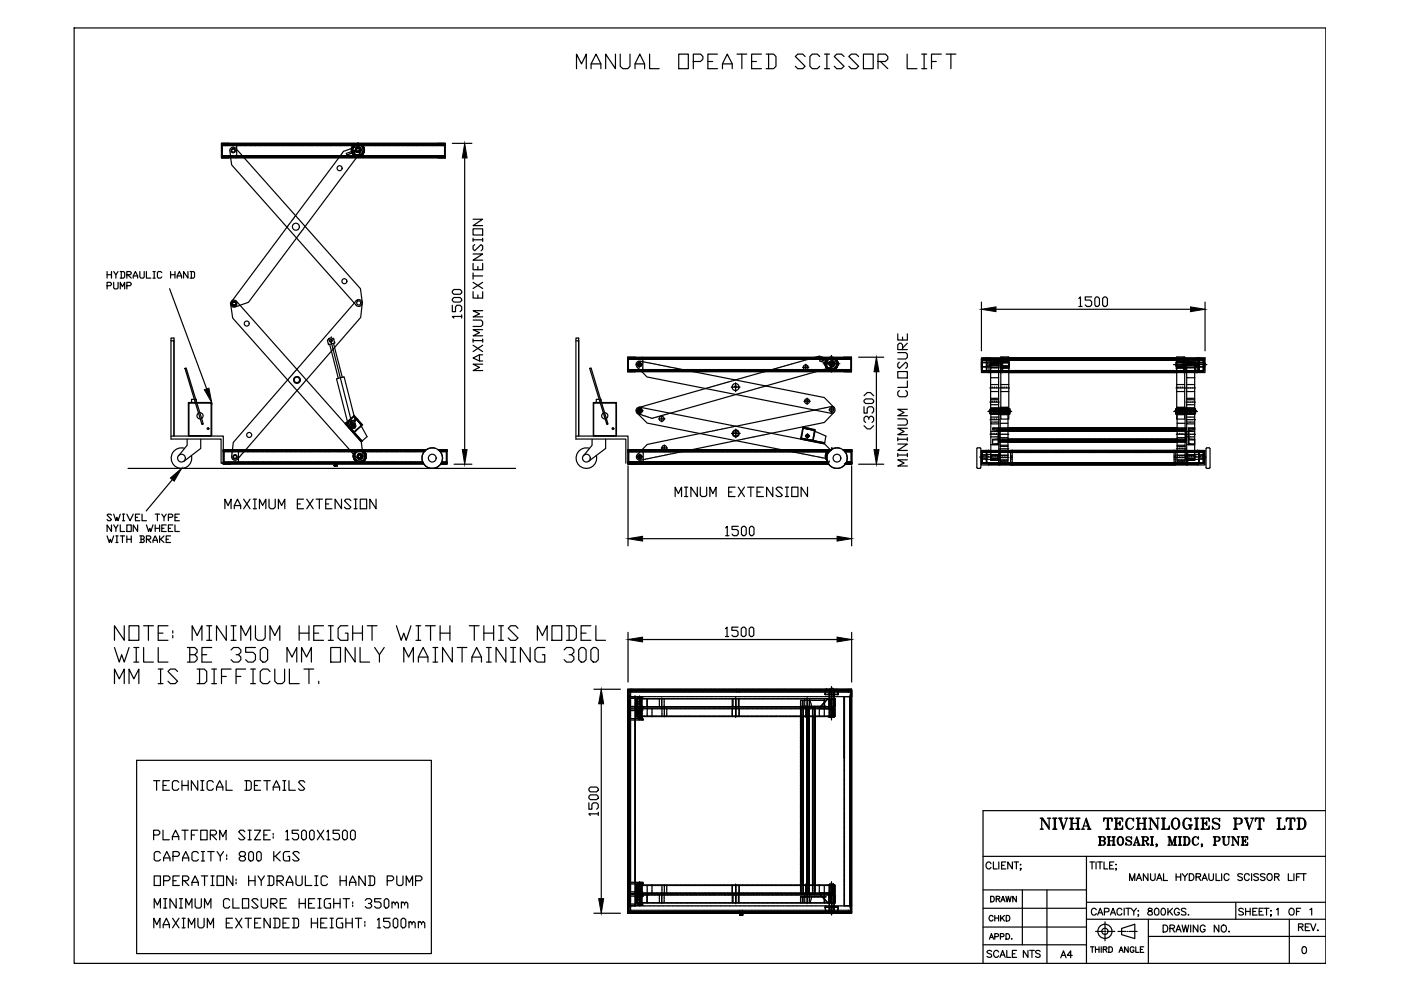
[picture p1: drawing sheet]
<svg xmlns="http://www.w3.org/2000/svg" width="297mm" height="210mm" viewBox="0 0 297 210" stroke-linecap="round" stroke-linejoin="round" font-family="sans-serif">
<defs><g id="words">
<text font-size="6.6" x="121.4" y="15.9">MANUAL OPEATED SCISSOR LIFT</text>
<text font-size="5.7" x="219.8" y="177.1">NIVHA TECHNLOGIES PVT LTD</text>
<g font-size="5.3">
<text x="103.7" y="79.7" transform="rotate(-90 103.7 79.7)">MAXIMUM EXTENSION</text>
<text x="193.7" y="100.2" transform="rotate(-90 193.7 100.2)">MINIMUM CLOSURE</text>
<text x="142.2" y="106.5">MINUM EXTENSION</text>
<text x="46.9" y="109">MAXIMUM EXTENSION</text>
<text x="31.7" y="183.8">CAPACITY: 800 KGS</text>
<text x="31.7" y="189.1">OPERATION: HYDRAULIC HAND PUMP</text>
<text x="31.7" y="197.9">MAXIMUM EXTENDED HEIGHT: 1500mm</text>
</g>
<g font-size="4.9">
<text x="31.7" y="168.6">TECHNICAL DETAILS</text>
<text x="31.7" y="193.7">MINIMUM CLOSURE HEIGHT: 350mm</text>
</g>
<g font-size="4.4">
<text x="269.9" y="195.1">1 OF 1</text>
<text x="274.5" y="198.6">REV.</text>
<text x="208.5" y="204.3">SCALE</text>
<text x="216.3" y="204.3">NTS</text>
<text x="224" y="204.3">A4</text>
</g>
<text font-size="4" x="208.8" y="196.5">CHKD</text>
</g></defs>
<!-- layer: 0 -->
<g fill="none" stroke="#000" stroke-width=".25">
<path d="M15.7 5.9h265.4v198.4h-265.4zM47 32.9v.6h.7M47 31.6v-1.2h47.4v3.1M47 30.4h47.4v3.1h-47.4zM47 30.6h1.4M47 33.3h.4M47 33.2h.4M47 33h.4M47 30.6h.4M47 30.9h.4M47 31.7v.8M47 32.6v.3"/>
<path d="M47 30.8h.1M47 33.1h.1M47.1 33l.2 .2M47.1 30.8v2.4M47.2 33.2h-.2h.2M47.3 30.6h-.2v.2M47.3 33.2l.3 .1M47.4 30.6l-.3 .2M47.4 33.3h.5M47.5 33.3h1.2M47.5 33.2h.9M47.5 33h.9"/>
<path d="M47.5 30.6h.9M47.5 30.9h.9M47.8 33.3l.5 .1M47.9 30.6h-.2M48.3 30.5h.2v-.1v.1l-.5 .1M48.3 33.3l.2 .1M48.4 30.6h.3M48.4 33.2h.3M48.4 33h.3M48.4 30.9h.3M48.5 33.4v.1h-.7M48.5 33.4v.1"/>
<path d="M48.7 31.8l.1 .5M48.7 30.6h.6M48.7 33.3h.6M48.7 33.2h.6M48.7 33h.6M48.7 30.9h.6M48.8 32.3v.3M48.8 32.6l.1 .6M48.9 31.5l-.1 .2M48.9 33.2l.2 1.8 26.4 29.7a.74 .74 0 0 0 .9 .2 .74 .74 0 0 0 .4-.8M49 31.8v.2M49 32.1l.2 .2"/>
<path d="M49.1 31.3l-.2 .2M49.2 31.8l-.1 .2M49.2 32.1l.1 .2M49.2 31.5l-.2 .2M49.2 32.3l.3 .1M49.3 31.5h.2M49.4 30.6h.2M49.4 33.3h.2M49.4 33.2h.2M49.4 33h.2M49.4 30.9h.2M49.4 31.2l-.2 .1"/>
<path d="M49.5 31.2l.2 .1M49.6 31.5l.2 .1M49.6 32.2l-.2 .1M49.7 31.7l-.5 .1M49.7 30.6h.8M49.7 33.3h.8M49.7 33.2h.8M49.7 33h.8M49.7 30.9h.8M49.7 31.7l.1 .2M49.8 31.3l.3 .3M49.8 32.3l-.3 .1"/>
<path d="M49.8 32l-.1 .2M49.8 31.7l.1 .2M49.9 32l-.1 .2M50 30.4l.2 .2M50.2 32.6v.7l-.2 .2M50.2 30.7v.9M50.3 31.9l-.1-.2v.8M50.4 31.9l.2 .2M50.6 32.1l.2 .2M50.6 30.6h.8M50.6 33.3h.8M50.6 33.2h.8"/>
<path d="M50.6 33h.8M50.6 30.9h.8M50.8 32.4l.2 .2M51 32.6l.2 .2M51.2 32.9l.2 .1M51.4 33.1l.2 .2M51.5 30.6h.9M51.5 33.3h.9M51.5 33.2h.9M51.5 33h.9M51.5 30.9h.9M51.6 33.3l24.8 27.9 .4 2.9"/>
<path d="M52.5 30.6h.2M52.5 33.3h.2M52.5 33.2h.2M52.5 33h.2M52.5 30.9h.2M52.8 30.6h.8M52.8 33.3h.8M52.8 33.2h.8M52.8 33h.8M52.8 30.9h.8M53.7 30.6h.8M53.7 33.3h.8"/>
<path d="M53.7 33.2h.8M53.7 33h.8M53.7 30.9h.8M54.6 30.6h.9M54.6 33.3h.9M54.6 33.2h.9M54.6 33h.9M54.6 30.9h.9M55.6 30.6h.2M55.6 33.3h.2M55.6 33.2h.2M55.6 33h.2"/>
<path d="M55.6 30.9h.2M55.9 30.6h.5M55.9 33.3h.5M55.9 33.2h.5M55.9 33h.5M55.9 30.9h.5M56.5 30.6h.2M56.5 33.3h.2M56.5 33.2h.2M56.5 33h.2M56.5 30.9h.2M56.8 30.6h.8"/>
<path d="M56.8 33.3h.8M56.8 33.2h.8M56.8 33h.8M56.8 30.9h.8M57.7 30.6h.9M57.7 33.3h.9M57.7 33.2h.9M57.7 33h.9M57.7 30.9h.9M58.6 30.6h.9M58.6 33.3h.9M58.6 33.2h.9"/>
<path d="M58.6 33h.9M58.6 30.9h.9M59.6 30.6h.2M59.6 33.3h.2M59.6 33.2h.2M59.6 33h.2M59.6 30.9h.2M59.9 30.6h.5M59.9 33.3h.5M59.9 33.2h.5M59.9 33h.5M59.9 30.9h.5"/>
<path d="M60.5 30.6h.2M60.5 33.3h.2M60.5 33.2h.2M60.5 33h.2M60.5 30.9h.2M60.8 30.6h.9M60.8 33.3h.9M60.8 33.2h.9M60.8 33h.9M60.8 30.9h.9M61.7 30.6h.9M61.7 33.3h.9"/>
<path d="M61.7 33.2h.9M61.7 33h.9M61.7 30.9h.9M62.7 30.6h.2M62.7 33.3h.2M62.7 33.2h.2M62.7 33h.2M62.7 30.9h.2M63 30.6h.5M63 33.3h.5M63 33.2h.5M63 33h.5"/>
<path d="M63 30.9h.5M63.6 30.6h.2M63.6 33.3h.2M63.6 33.2h.2M63.6 33h.2M63.6 30.9h.2M63.9 30.6h.8M63.9 33.3h.8M63.9 33.2h.8M63.9 33h.8M63.9 30.9h.8M64.8 30.6h.9"/>
<path d="M64.8 33.3h.9M64.8 33.2h.9M64.8 33h.9M64.8 30.9h.9M65.8 30.6h.8M65.8 33.3h.8M65.8 33.2h.8M65.8 33h.8M65.8 30.9h.8M66.7 30.6h.2M66.7 33.3h.2M66.7 33.2h.2"/>
<path d="M66.7 33h.2M66.7 30.9h.2M67 30.6h.5M67 33.3h.5M67 33.2h.5M67 33h.5M67 30.9h.5M67.6 30.6h.2M67.6 33.3h.2M67.6 33.2h.2M67.6 33h.2M67.6 30.9h.2"/>
<path d="M67.9 30.6h.9M67.9 33.3h.9M67.9 33.2h.9M67.9 33h.9M67.9 30.9h.9M68.8 30.6h.9M68.8 33.3h.9M68.8 33.2h.9M68.8 33h.9M68.8 30.9h.9M69.8 30.6h.8M69.8 33.3h.8"/>
<path d="M69.8 33.2h.8M69.8 33h.8M69.8 30.9h.8M70.7 30.6h.2M70.7 33.3h.2M70.7 33.2h.2M70.7 33h.2M70.7 30.9h.2M71 30.6h.6M71 33.3h.6M71 33.2h.6M71 33h.6"/>
<path d="M71 30.9h.6M71.6 30.6h.3M71.6 33.3h.3M71.6 33.2h.3M71.6 33h.3M71.6 30.9h.3M71.9 30.6h.9M71.9 33.2h.9M71.9 33h.9M71.9 30.9h.9M72.1 33.1l-.1 .1M72.3 32.8l-.1 .2"/>
<path d="M72.5 32.6l-.1 .2M72.7 32.3l-.2 .2M72.8 33.3h-.9l-9.4 12.6M72.9 30.6h.8M72.9 33.3h.8M72.9 33.2h.8M72.9 33h.8M72.9 30.9h.8M73 32l-.3 .3M73.3 31.9l-.2 .1M73.6 31.8l-.2 .1M73.6 32.5h-.2l.1 .4 .6-.2"/>
<path d="M73.8 30.6h.2M73.8 33.3h.2M73.8 33.2h.2M73.8 33h.2M73.8 30.9h.2M73.9 31.7l-.2 .1M73.9 32.3l-.2 .1M74.1 30.6h.5M74.1 33.3h.5M74.1 33.2h.5M74.1 33h.5M74.1 30.9h.5"/>
<path d="M74.2 31.6l-.2 .1M74.2 32.3h-.2M74.5 31.8l.1 .2zM74.5 31.9l.1 .3v-.3M74.5 31.6v.3M74.5 32.1l-.2 .1M74.6 31.5l-.1 .2zM74.6 32.1v.2zM74.6 31.5v-.2v.3M74.6 31.8l.1 .5M74.6 31.6v.3M74.6 32.2l.1 .2 .2-.1"/>
<path d="M74.6 31.5v.2M74.6 32.4l.2 .2zM74.6 31.2v.2zM74.6 32.5l-.5 .1M74.7 32.2l.1 .3M74.7 31.1l.1-.2zM74.7 31l-.1 .2M74.7 32.5l.2 .2M74.7 30.6h.2M74.7 33.3h.2M74.7 33.2h.2M74.7 33h.2"/>
<path d="M74.7 30.9h.2M74.8 32.4l.1 .2M74.8 31.2l-.1 .2M74.8 31.8v.2M74.8 31.1l-.1 .2M74.8 32.5l.1 .2M74.8 32.6l.2 .2zM74.8 32l-.2 .1M74.9 32h.2l.1 .3M74.9 31.5l-.1 .2M74.9 32.1v.2M74.9 32.7l.2 .2"/>
<path d="M74.9 30.9l-.1 .3M74.9 32.6l.2 .2M75 31.2l-.1 .2-.6 .2M75 32.4l.2 .2M75 30.8l-.2 .2M75 32.7l.2 .2M75 30.7l-.1 .2M75 30.6h.9M75 33.3h.9M75 33.2h.9M75 33h.9M75 30.9h.9"/>
<path d="M75.1 32l.3-.2 .1 .4-.3 .1zM75.1 32.9l.1 .1zM75.2 30.7l-.2 .2M75.2 32.9l.2 .2M75.2 30.6l-.4 .4M75.2 30.9l-.2 .3M75.2 32.6l.5 .3M75.2 32.9h.2M75.2 32.3h-.2M75.2 30.6l-.2 .2M75.2 32.9l.3 .1M75.3 30.6l-.2 .1"/>
<path d="M75.3 31.8l.1 .2M75.4 31.8l.2 .5M75.4 30.5l.2-.1zM75.4 31.5l-.1 .2M75.4 31.2l-.5 .2M75.5 31.6v.3M75.5 31.9l.1 .2-.1-.2M75.5 30.8l-.3 .1M75.5 33h.2M75.5 33.1h.3M75.5 30.5l-.3 .1M75.5 30.6l-.3 .1"/>
<path d="M75.5 32.1l.3 .2M75.5 31.7l.1-.2-.1 .2M75.5 31.5l-.1 .2M75.5 31.8l.1 .2zM75.5 31.8l.1 .2M75.5 31.9l.1-.3v.3M75.5 33.1l-.2-.1 .5 .1M75.5 30.5l-.2 .1M75.5 33l.3 .1M75.6 32l.2 .2zM75.6 31.5l.2-.1zM75.7 31.4l-.2 .2"/>
<path d="M75.7 31.4l.3-.1-.3 .1M75.7 31.4h.2zM75.7 32.1l-.1-.2 .1 .2M75.7 31.3l-.2 .1M75.7 32.3h.3M75.7 30.7l-.2 .1M75.7 32.9h.3l-.2 .2M75.7 30.5l-.2 .1M75.7 33.1h.3M75.7 30.4l-.2 .1M75.8 31.3h.2M75.8 30.7h.2"/>
<path d="M75.8 30.5h.2M75.8 30.4h.2M75.8 33.1l-11.4 15.4M75.8 32.1h.3zM75.9 30.4h-.2h.2M75.9 33.1h.2M75.9 31.1l-.4 .1M75.9 32.2h-.2l.2 .1M75.9 31.2l-.4 .3M75.9 31.4l-.2 .1M75.9 31.4l.2 .1zM76 32.2l.2-.1-.2 .1"/>
<path d="M76 31.2l.2 .1M76 31.4l.2 .1-.2-.1M76 30.6h.8M76 33.3h.8M76 33.2h.8M76 33h.8M76 30.9h.8M76 31.1h.2M76 31.3l.3 .2M76 31.4l.3 .1M76.1 32.3h-.2M76.1 32.1l-.2 .1 .2-.1"/>
<path d="M76.1 31.3l.2 .2M76.1 30.7l.2 .1M76.1 30.5l.2 .1M76.1 30.5h-.5M76.1 30.4l.2 .1M76.2 31.5l.1 .3-.1-.3M76.2 33.1h-.3M76.2 30.5l.4 .2M76.2 32.6l-.2 .2M76.2 31.3l.2 .2M76.2 31.8l-.1 .2M76.2 30.4h-.2l.5 .1-.2-.1"/>
<path d="M76.3 31.2l.2 .1M76.3 31.8l-.2 .2M76.3 32.1l-.3 .2M76.3 31.5v.3zM76.3 31.8l-.1 .2zM76.3 32.8l-.3 .1M76.3 33l-.5 .1M76.3 33.1h-.3M76.3 31.8v.3zM76.3 32.1l-.1 .2M76.3 31.5l.1 .3M76.3 32.4l-.1 .2"/>
<path d="M76.4 33l-.3 .1M76.4 31.5l.1 .3M76.4 31.8l-.1 .3M76.4 30.8l.2 .1M76.4 30.5l.2 .1M76.4 33l-.2 .1 .3-.1M76.5 31.8l-.1 .2M76.5 30.6l.2 .1M76.5 31.4l.1 .5M76.5 33l.2-.1zM76.6 32.6l-.3 .2M76.6 30.6l.2 .1z"/>
<path d="M76.6 33l-.3 .1M76.6 32l-.2 .3M76.6 32.9l-.3 .1M76.6 31l.2 .2M76.6 32.9l-.2 .1M76.7 30.6l.2 .2M76.8 32.4l-.2 .2M76.8 32.8l.1-.1zM76.8 32.7l-.2 .1M76.8 31.2l.1 .3M76.8 30.9l-.1-.1 .2 .1M76.8 32.6l-.1 .2"/>
<path d="M76.9 30.6h.8M76.9 33.3h.8M76.9 33.2h.8M76.9 33h.8M76.9 32.1l-.1 .2M77 31.5v.3M77 31.8l-.1 .3M77 30.9l-.2-.2 .2 .2M77 31.2l-.1-.2 .2 .5M77 32.4l-.2 .2M77 32.3l.1-.2v.2M77 31l.1 .2z"/>
<path d="M77 32.6l-.4 .3M77.1 32.4l-.2 .2M77.1 32.4l-.1 .2zM77.1 31.2l.1 .3M77.1 31.1l.1 .2M77.1 32.1l.1-.3v.3M77.1 32.3l.1-.2-.1 .3M77.1 32.3v.2M77.1 31.2l.2 .4M77.1 31.5l.1 .3M77.2 31.5v.3M77.2 32v.3"/>
<path d="M77.2 31.5l.1 .3zM77.3 31.8l-.1 .3zM77.3 31.7v.3M77.7 30.9h-.8l.2 .2M77.8 30.6h.2M77.8 33.3h.2M77.8 33.2h.2M77.8 33h.2M77.8 30.9h.2M78.1 30.6h.6M78.1 33.3h.6M78.1 33.2h.6"/>
<path d="M78.1 33h.6M78.1 30.9h.6M78.8 30.6h.2M78.8 33.3h.2M78.8 33.2h.2M78.8 33h.2M78.8 30.9h.2M79.1 30.6h.8M79.1 33.3h.8M79.1 33.2h.8M79.1 33h.8M79.1 30.9h.8"/>
<path d="M80 30.6h.8M80 33.3h.8M80 33.2h.8M80 33h.8M80 30.9h.8M80.9 30.6h.9M80.9 33.3h.9M80.9 33.2h.9M80.9 33h.9M80.9 30.9h.9M81.8 30.6h.3M81.8 33.3h.3"/>
<path d="M81.8 33.2h.3M81.8 33h.3M81.8 30.9h.3M82.1 30.6h.9M82.1 33.3h.9M82.1 33.2h.9M82.1 33h.9M82.1 30.9h.9M83.1 30.6h.8M83.1 33.3h.8M83.1 33.2h.8M83.1 33h.8"/>
<path d="M83.1 30.9h.8M84 30.6h.9M84 33.3h.9M84 33.2h.9M84 33h.9M84 30.9h.9M84.9 30.6h.2M84.9 33.3h.2M84.9 33.2h.2M84.9 33h.2M84.9 30.9h.2M85.2 30.6h.6"/>
<path d="M85.2 33.3h.6M85.2 33.2h.6M85.2 33h.6M85.2 30.9h.6M85.9 30.6h.2M85.9 33.3h.2M85.9 33.2h.2M85.9 33h.2M85.9 30.9h.2M86.2 30.6h.8M86.2 33.3h.8M86.2 33.2h.8"/>
<path d="M86.2 33h.8M86.2 30.9h.8M87.1 30.6h.8M87.1 33.3h.8M87.1 33.2h.8M87.1 33h.8M87.1 30.9h.8M88 30.6h.9M88 33.3h.9M88 33.2h.9M88 33h.9M88 30.9h.9"/>
<path d="M89 30.6h.2M89 33.3h.2M89 33.2h.2M89 33h.2M89 30.9h.2M89.3 30.6h.5M89.3 33.3h.5M89.3 33.2h.5M89.3 33h.5M89.3 30.9h.5M89.9 30.6h.2M89.9 33.3h.2"/>
<path d="M89.9 33.2h.2M89.9 33h.2M89.9 30.9h.2M90.2 30.6h.8M90.2 33.3h.8M90.2 33.2h.8M90.2 33h.8M90.2 30.9h.8M91.1 30.6h.9M91.1 33.3h.9M91.1 33.2h.9M91.1 33h.9"/>
<path d="M91.1 30.9h.9M92 30.6h.3M92 33.3h.3M92 33.2h.3M92 33h.3M92 30.9h.3M92.3 30.6h.6M92.3 33.3h.9M92.3 33.2h.6M92.3 33h.6M92.3 30.9h.6M92.8 33.4l.1 .1"/>
<path d="M92.8 30.4l.1 .1M93 30.6h.2M93 33.2h.2M93 33h.2M93 30.9h.2M93 30.5l1.1 .1M93 33.5h.9M93.3 33.3h.8M93.3 33.2h.8M93.3 33h.8M93.3 30.6h1.1M93.3 30.9h.8"/>
<path d="M93.6 33.3l-.6 .1M93.6 33.3h.3M94 30.6l.2 .2M94 33.5h.4M94.1 33.2h.3h-.3M94.2 30.6h.2M94.2 33.3h.2M94.2 33.2h.2M94.2 33h.2M94.2 30.9h.2M94.2 30.8h.1M94.2 32.6v.5l-.1 .1"/>
<path d="M94.2 30.8h.2M94.2 33.1h.2M94.2 30.8v.8M94.2 31.7v.8M95.9 30.4h4.1M98.5 33.5v61.8M22.7 57.6v1.4M22.7 58.3h.9M23.6 57.6v1.4M24.1 57.6l.5 .7v.7M24.1 59.9v1.1l.2 .3h.5l.2-.3v-1.1M25 57.6l-.4 .7"/>
<path d="M25.5 57.6h.7l.2 .2v.9l-.2 .3h-.7M25.7 57.6v1.4M26.9 58.3h.7l.2-.3v-.2l-.2-.2h-.7v1.4M27.1 58.3l.7 .7M28.3 59v-.5l.4-.9 .5 .9v.5M28.3 58.5h.9M29.6 57.6v1.1l.3 .3h.5l.2-.3v-1.1M31 57.6v1.4h1M32.4 57.6h.5M32.4 59h.5M32.7 57.6v1.4M34.3 57.8l-.2-.2h-.5l-.2 .2v.9l.2 .3h.5l.2-.3"/>
<path d="M36.2 58.3h.9M36.2 57.6v1.4M37.1 57.6v1.4M37.6 59v-.5l.4-.9 .5 .9v.5M37.6 58.5h.9M39.8 57.6v1.4l-.9-1.4v1.4M40.3 57.6h.7l.2 .2v.9l-.2 .3h-.7M40.6 57.6v1.4M61.2 47.7l-12.1 16.3M61.6 47.2l-.4 .5M61.7 47l-.1 .2M61.9 46.7l-.1 .2"/>
<path d="M62.1 46.5l-.2 .2M62.3 46.2l-.1 .2M62.5 46l-.2 .2M63 50.2l-10.3 13.9-2.3 .8M63.2 50l-.2 .2M63.2 48.6h.1M63.4 49.7l-.1 .3M63.6 49.5l-.2 .2M63.8 49.3l-.2 .1M63.9 49l-.1 .2M64.1 48.8l-.1 .2M64.3 48.5l-.1 .2"/>
<path d="M22.7 60.6h.7l.2-.5-.2-.2h-.7v1.4M25.5 61.3v-1.4l.5 .9 .4-.9v1.4M26.9 60.6h.7l.2-.5-.2-.2h-.7v1.4M36 61.2l7.8 21.3M36.3 72.3h.4M36.8 72.3h.1v20.2v-20.8h-.6v21.4h10.6v5.1h2.1M39.2 78.1l.3-.1 3.6 11.9-.3 .1zM49.1 64.4v.2M49.1 64.9l-.2-.4 .4 2.9 24.9 28M49.2 64.9l.5 .2M49.2 64.1l-.1 .2M49.2 64.7l.1 .2"/>
<path d="M49.2 64.3v.3M49.2 64.6l.2 .2M49.2 64.4l.1 .2M49.3 64a.44 .44 0 0 1 .6 0 .44 .44 0 0 1 .1 .5l-.1 .2h-.5M49.3 64.1l-.1 .2M49.4 64.1l-.2 .2M49.4 63.9l-.2 .2M49.4 64.9h.5M49.5 64.8l.2 .1M49.6 64l-.2 .1M49.6 63.8l-.2 .1M49.7 64l.2 .1"/>
<path d="M49.7 63.8l.2 .1M49.8 64.6h.1M50 64.2v.2M50 64.7l-.2 .2M50 63.9l.1 .2M50 64.8h.1M50 64.5l-.1 .2M50.1 65l-.3 .1M50.1 64.7l-.2 .2M50.1 64.2l.1 .2M50.2 63.9a.74 .74 0 0 0-.9-.2 .74 .74 0 0 0-.4 .8M50.2 63.9l26.4 29.8 .2 1.8-.5-.2"/>
<path d="M50.2 64.5l-.1 .2M50.3 64.9l-.2 .1M61.5 79.9l-.1 .2M61.7 79.7l-.1 .2M61.9 79.5l-.1 .1M62.3 79l-.3 .4M62.5 78.7l-.1 .3M62.6 79.9l-.2 .2M62.8 78.5l-.2 .2M62.9 79.8l-.2 .1M62.9 79.8l.3 .1M63.2 79.9l.2 .1"/>
<path d="M69.4 72.3h.1M69.7 73.1h.1M69.7 71.8l.5-.2 .6 .3 .2 .8-1.3 .4-.3-.8zM69.9 73l1.8 7.2M70.2 72.3l4.5 17.9M70.2 71.6h.1M70.4 72.3h.1M70.7 72.8l1.9 7.2M70.8 71.9h.1M71 72.7h.1M75.2 64.1l-12.4 14.4M75.4 63.9l-.2 .2"/>
<path d="M75.7 63.7l-.2 .2M75.8 63.9h.1M76 63.5l-.3 .1M76 63.5h.3M76.3 63.6l.3 .1M76.6 63.7l.1 .2M76.8 64v.1M76.8 64.1v.1M76.8 64.3l-.3 3-11.7 13.4M95.9 64.7v1.4h.7v-1l.3-.4h.7l.3 .4v.6l-.3 .4M95.9 63.4l.3-.3h1.4l.3 .3v.3l-.3 .4h-1.4l-.3-.4zM95.9 61.7l.3-.3h1.4l.3 .3v.4l-.3 .3h-1.4l-.3-.3z"/>
<path d="M97.9 67.1h-2l.3 .3M122.1 72.3h.1M122.3 72.3h.4v20.2v-20.8h-.6v21.4h10.6v5.1M125 78.1l.3-.1 3.6 11.9-.2 .1zM133.1 78.2v.6h.1M133.1 75.7h47.4v3.1h-47.4zM133.1 78.6h.8M133.1 78.7h1.1M133.1 76h.8M133.1 75.9h.8M133.1 76.4v.2M133.1 76.7v.9"/>
<path d="M133.1 77.6v.6M133.1 78.4h.8M133.1 76.2h.8M133.1 76.1h.1M133.1 78.4h.1M133.2 76.2v-.2h.2l-.2 .2v2.4M133.2 78.4h.1M133.2 78.4l.3 .2M133.2 75.7h-.1v.6M133.3 78.8h.8M133.3 75.7h.8M133.4 78.6h-.3h.3"/>
<path d="M133.5 78.6h.3M133.6 75.9h.2M133.8 78.6l.5 .1M134 78.6h.2M134 76h.2M134 75.9h.8M134 78.4h.2M134 76.2h.2M134 75.9l-.5 .1M134.1 75.9h-.2M134.2 78.7h.4M134.2 78.8h.3"/>
<path d="M134.2 75.7h.4M134.3 78.6h.5M134.3 78.7h.5M134.3 76h.5M134.3 78.4h.5M134.3 76.2h.5M134.4 75.9h-.2M134.6 78.7l-.1 .1M134.6 75.7l-.2 .2M134.6 75.7l-.1 .2M134.6 78.7v.1M134.8 77.3l.1 .2"/>
<path d="M134.9 78.6h.2M134.9 78.7h.2M134.9 76h.2M134.9 75.9h.2M134.9 78.4h.2M134.9 76.2h.2M134.9 77v.2M134.9 77.6l.3 .4M135 77.3h1.2M135.1 76.8l-.1 .1M135.1 77.1v.3M135.1 77.4l.2 .2"/>
<path d="M135.2 78.6h.8M135.2 78.7h.8M135.2 76h.8M135.2 75.9h.8M135.2 78.4h.8M135.2 76.2h.8M135.3 77.1v.3M135.3 77.4l.1 .2M135.3 78l.1 .2M135.4 77.7l.2 .1M135.4 76.6l-.2 .1M135.4 76.6h.5"/>
<path d="M135.5 78.2l.2 .2M135.5 77l-.2 .1M135.6 77.3h.1M135.6 77.7h.1M135.6 77l.3 .1v.2M135.6 76.7v.5M135.6 77.3v.3M135.6 77.7v.2M135.7 76.8l-.4 .1-.1 .2M135.7 76.8l.2 .2M135.7 77.6h-.2M135.7 78.4l.2 .2"/>
<path d="M135.9 77.6l-.2 .1M135.9 77.3l-.1 .3M135.9 78.7l1.3 1.2 39 7.7a.74 .74 0 0 0 .8-.4 .74 .74 0 0 0-.2-.8h.1M136 77v.3M136 76.6l.2 .1M136 77.3l-.1 .3M136.1 78.6h.9M136.1 78.7h.9M136.1 76h.9M136.1 75.9h.9M136.1 78.4h.9M136.1 76.2h.9"/>
<path d="M136.2 75.7l.1 .9M136.3 78.6l-.1 .2M136.3 77.6v.9M136.8 76.8l-.5-.1v.9M136.9 76.8l.2 .1M137 78.6h.9M137 78.7h.9M137 76h.9M137 75.9h.9M137 78.4h.9M137 76.2h.9M137.2 76.9h.2"/>
<path d="M137.5 76.9l.3 .1M137.8 77l.6 .1M138 78.6h.2M138 78.7h.2M138 76h.2M138 75.9h.2M138 78.4h.2M138 76.2h.2M138.3 78.6h.5M138.3 78.7h.5M138.3 76h.5M138.3 75.9h.5"/>
<path d="M138.3 78.4h.5M138.3 76.2h.5M138.4 77.1l.3 .1M138.7 77.2h.3M138.9 78.6h.2M138.9 78.7h.2M138.9 76h.2M138.9 75.9h.2M138.9 78.4h.2M138.9 76.2h.2M139 77.2l.2 .1M139.2 78.6h.9"/>
<path d="M139.2 78.7h.9M139.2 76h.9M139.2 75.9h.9M139.2 78.4h.9M139.2 76.2h.9M139.3 77.3l1.2 .2M140.1 78.6h.9M140.1 78.7h.9M140.1 76h.9M140.1 75.9h.9M140.1 78.4h.9M140.1 76.2h.9"/>
<path d="M140.6 77.5l.2 .1M140.9 77.6h.2M141.1 78.6h.8M141.1 78.7h.8M141.1 76h.8M141.1 75.9h.8M141.1 78.4h.8M141.1 76.2h.8M141.2 77.6l.2 .1M141.4 77.7l.6 .1M142 78.6h.2M142 78.7h.2"/>
<path d="M142 76h.2M142 75.9h.2M142 78.4h.2M142 76.2h.2M142 77.9h.3M142.3 78.6h.5M142.3 78.7h.5M142.3 76h.5M142.3 75.9h.5M142.3 78.4h.5M142.3 76.2h.5M142.4 77.9h.2"/>
<path d="M142.7 77.9l.2 .1M142.9 78.6h.2M142.9 78.7h.2M142.9 76h.2M142.9 75.9h.2M142.9 78.4h.2M142.9 76.2h.2M143 78l1.1 .2M143.2 78.6h.9M143.2 78.7h.9M143.2 76h.9M143.2 75.9h.9"/>
<path d="M143.2 78.4h.9M143.2 76.2h.9M144.2 78.6h.8M144.2 78.7h.8M144.2 76h.8M144.2 75.9h.8M144.2 78.4h.8M144.2 76.2h.8M144.2 78.2l.2 .1M144.5 78.3l.2 .1M144.8 78.4l1.1 .2M145.1 78.6h.2"/>
<path d="M145.1 78.7h.2M145.1 76h.2M145.1 75.9h.2M145.1 78.4h.2M145.1 76.2h.2M145.4 78.6h.5M145.4 78.7h.5M145.4 76h.5M145.4 75.9h.5M145.4 78.4h.5M145.4 76.2h.5M146 78.6h.2"/>
<path d="M146 78.6l.2 .1h-.2M146 76h.2M146 75.9h.2M146 78.4h.2M146 76.2h.2M146.3 78.6h.9M146.3 76h.9M146.3 75.9h.9M146.3 78.4h.9M146.3 76.2h.9M146.6 78.7l.3 .1M146.9 78.8l27.9 5.5 2 2.1-.1-.1"/>
<path d="M147.2 78.7h-.9h.2M147.2 78.6h.9M147.2 78.7h.9M147.2 76h.9M147.2 75.9h.9M147.2 78.4h.9M147.2 76.2h.9M148.2 78.6h.8M148.2 78.7h.8M148.2 76h.8M148.2 75.9h.8M148.2 78.4h.8"/>
<path d="M148.2 76.2h.8M149.1 78.6h.2M149.1 78.7h.2M149.1 76h.2M149.1 75.9h.2M149.1 78.4h.2M149.1 76.2h.2M149.4 78.6h.6M149.4 78.7h.6M149.4 76h.6M149.4 75.9h.6M149.4 78.4h.6"/>
<path d="M149.4 76.2h.6M150 78.6h.3M150 78.7h.3M150 76h.3M150 75.9h.3M150 78.4h.3M150 76.2h.3M150.3 78.6h.9M150.3 78.7h.9M150.3 76h.9M150.3 75.9h.9M150.3 78.4h.9"/>
<path d="M150.3 76.2h.9M151.3 78.6h.8M151.3 78.7h.8M151.3 76h.8M151.3 75.9h.8M151.3 78.4h.8M151.3 76.2h.8M152.2 78.6h.8M152.2 78.7h.8M152.2 76h.8M152.2 75.9h.8M152.2 78.4h.8"/>
<path d="M152.2 76.2h.8M153.1 78.6h.2M153.1 78.7h.2M153.1 76h.2M153.1 75.9h.2M153.1 78.4h.2M153.1 76.2h.2M153.4 78.6h.9M153.4 78.7h.9M153.4 76h.9M153.4 75.9h.9M153.4 78.4h.9"/>
<path d="M153.4 76.2h.9M154.4 78.6h.8M154.4 78.7h.8M154.4 76h.8M154.4 75.9h.8M154.4 78.4h.8M154.4 76.2h.8M155.3 78.6h.8M155.3 78.7h.8M155.3 76h.8M155.3 75.9h.8M155.3 78.4h.8"/>
<path d="M155.3 76.2h.8M156.2 78.6h.2M156.2 78.7h.2M156.2 76h.2M156.2 75.9h.2M156.2 78.4h.2M156.2 76.2h.2M156.5 78.6h.6M156.5 78.7h.6M156.5 76h.6M156.5 75.9h.6M156.5 78.4h.6"/>
<path d="M156.5 76.2h.6M157.2 78.6h.2M157.2 78.7h.2M157.2 76h.2M157.2 75.9h.2M157.2 78.4h.2M157.2 76.2h.2M157.5 78.6h.8M157.5 78.7h.8M157.5 76h.8M157.5 75.9h.8M157.5 78.4h.8"/>
<path d="M157.5 76.2h.8M158.4 78.6h.8M158.4 78.7h.8M158.4 76h.8M158.4 75.9h.8M158.4 78.4h.8M158.4 76.2h.8M159.3 78.6h.9M159.3 78.7h.9M159.3 76h.9M159.3 75.9h.9M159.3 78.4h.9"/>
<path d="M159.3 76.2h.9M160.2 78.6h.3M160.2 78.7h.3M160.2 76h.3M160.2 75.9h.3M160.2 78.4h.3M160.2 76.2h.3M160.5 78.6h.6M160.5 78.7h.6M160.5 76h.6M160.5 75.9h.6M160.5 78.4h.6"/>
<path d="M160.5 76.2h.6M161.2 78.6h.2M161.2 78.7h.2M161.2 76h.2M161.2 75.9h.2M161.2 78.4h.2M161.2 76.2h.2M161.5 78.6h.8M161.5 78.7h.8M161.5 76h.8M161.5 75.9h.8M161.5 78.4h.8"/>
<path d="M161.5 76.2h.8M162.2 78.8l-6.4 1.8M162.4 78.6h.9M162.4 78.7h.9M162.4 76h.9M162.4 75.9h.9M162.4 78.4h.9M162.4 76.2h.9M163.3 78.6h.2M163.3 78.7h.2M163.3 76h.2M163.3 75.9h.2"/>
<path d="M163.3 78.4h.2M163.3 76.2h.2M163.4 78.4l-1.2 .4M163.6 78.6h.6M163.6 78.7h.6M163.6 76h.6M163.6 75.9h.6M163.6 78.4h.6M163.6 76.2h.6M164.3 78.6h.2M164.3 78.7h.2M164.3 76h.2"/>
<path d="M164.3 75.9h.2M164.3 78.4h.2M164.3 76.2h.2M164.6 78.6h.8M164.6 78.7h.8M164.6 76h.8M164.6 75.9h.8M164.6 78.4h.8M164.6 76.2h.8M165.5 78.6h.8M165.5 78.7h.8M165.5 76h.8"/>
<path d="M165.5 75.9h.8M165.5 78.4h.8M165.5 76.2h.8M165.7 77.8l-2.3 .6M166.4 78.6h.9M166.4 78.7h.9M166.4 76h.9M166.4 75.9h.9M166.4 78.4h.9M166.4 76.2h.9M166.9 77.4l-1.1 .4M167.4 78.6h.2"/>
<path d="M167.4 78.7h.2M167.4 76h.2M167.4 75.9h.2M167.4 78.4h.2M167.4 76.2h.2M167.7 78.6h.5M167.7 78.7h.5M167.7 76h.5M167.7 75.9h.5M167.7 78.4h.5M167.7 76.2h.5M168.1 77.1l-1.1 .3"/>
<path d="M168.3 78.6h.2M168.3 78.7h.2M168.3 76h.2M168.3 75.9h.2M168.3 78.4h.2M168.3 76.2h.2M168.4 77l-.2 .1M168.6 78.6h.8M168.6 78.7h.8M168.6 76h.8M168.6 75.9h.8M168.6 78.4h.8"/>
<path d="M168.6 76.2h.8M168.7 76.9l-.2 .1M169 76.8l-.2 .1M169.3 76.8h-.2M169.5 78.6h.9M169.5 78.7h.9M169.5 76h.9M169.5 75.9h.9M169.5 78.4h.9M169.5 76.2h.9M169.6 76.7l-.2 .1M169.9 76.6l-.2 .1"/>
<path d="M170.2 77.9h.2M170.2 76.5l-.2 .1M170.3 77.9l.1 .2M170.4 77.6l-.1 .2M170.4 78.2l.2 .2M170.4 77.9h.1M170.4 78.6h.9M170.4 78.7h.9M170.4 76h.9M170.4 75.9h.9M170.4 78.4h.9M170.4 76.2h.9"/>
<path d="M170.5 76.4l-.2 .1M170.5 77.9h.3M170.7 77.4l-.3 .1M170.7 78.4h.3M170.7 77.4h.3M170.8 76.3l-.2 .1M170.8 77.9h.1M170.8 77.5h.1M170.8 78.3h.1M170.8 77.2v.2M170.8 77.6v.2M170.8 77.9v.3"/>
<path d="M170.8 78.3v.2M170.9 77.9h.3M171 77.4l.3 .2M171.1 76.2l-.2 .1M171.2 77.9h.1M171.2 78.2l-.2 .2M171.3 77.6v.3M171.3 77.9h.2M171.3 77.9v.3M171.4 78.6h.2M171.4 78.7h.2M171.4 76h.2"/>
<path d="M171.4 75.9h.2M171.4 76.2h-.2M171.4 78.4h.2M171.4 76.2h.2M171.7 78.6h.8M171.7 78.7h.8M171.7 76h.8M171.7 75.9h.8M171.7 76.1l-.2 .1M171.7 78.4h.8M171.7 76.2h.8M172 76l-.2 .1"/>
<path d="M172.3 75.9l-.2 .1M172.6 78.6h.9M172.6 78.7h.9M172.6 76h.9M172.6 75.9h.9M172.6 75.8l-.2 .1M172.6 78.4h.9M172.6 76.2h.9M173.2 78.7l-11 3.2M173.5 75.6l-.9 .2M173.5 78.7h-.2M173.5 78.6h.9"/>
<path d="M173.5 78.7h.9M173.5 76h.9M173.5 75.9h.9M173.5 75.6h.4M173.5 78.4h.9M173.5 76.2h.9M173.8 78.6l-.2 .1M174 75.6l.2 .1M174 76.6l.6 .2M174.1 78.5l-.2 .1M174.1 76.3l-.2-.1-.1 .3 .2 .1M174.2 76.3l.2 .1"/>
<path d="M174.3 75.7l.5 .2M174.4 78.4l-.2 .1M174.5 78.6h.2M174.5 78.7h.2M174.5 76h.2M174.5 75.9h.2M174.5 78.4l.2-.1-.2 .1M174.5 76.4l.2 .1M174.5 76.2h.2M174.5 77.1h.2M174.6 76.8l.3 .1M174.8 77.1h.1"/>
<path d="M174.8 78.6h.5M174.8 78.7h.5M174.8 76h.5M174.8 75.9h.5M174.8 76.5l.2 .1M174.8 76.2h.5M174.9 77.1h.2M174.9 75.9l.5 .2M174.9 77.1l.1 .3M174.9 77.2l.2 .5M174.9 77l.1 .6M174.9 76.9l.3 .1"/>
<path d="M175 76.8l-.1 .3zM175 77.5l.1 .2M175 78.2l-.2 .1 .5 .1M175 77.1l.1 .3M175 77v.2M175 76.7l-.1 .2M175 77.6l.1 .2M175 77.3l.1 .2M175.1 76.8l-.1 .3M175.1 77.4v.3M175.1 77.7l.1 .2M175.1 76.7l-.1 .2"/>
<path d="M175.1 77.6l.1 .2M175.1 76.5l.1-.2-.2 .3M175.1 77.8l.3 .4M175.1 76.6l.2 .1M175.1 76.5l-.1 .3M175.1 77.1h.1M175.1 76.5v.3M175.2 76.4l-.1 .2M175.2 77.7l.1 .2M175.2 76.8v.3M175.2 77.9l.2 .2-.3-.2M175.2 77l.2 .1"/>
<path d="M175.3 77.4l.1 .3M175.3 78.1l-.2 .1M175.3 76.7l.3 .1-.2 .3M175.3 76.2l-.1 .2M175.4 76.3l-.2 .2M175.4 78l.1 .1M175.4 76.5l-.1 .3M175.4 77.7l.1 .2M175.4 76.2l-.2 .2M175.4 78.1l.2 .1M175.4 78.4h.4M175.4 78.6h.2"/>
<path d="M175.4 78.7h.2M175.4 75.9h.2M175.4 76.2h.2M175.4 76.1l-.1 .1M175.4 78.2l.3 .2-.2-.2M175.4 76.1l-.2 .1M175.4 76.1l.3 .1M175.5 77.1h-.3v.3M175.5 76l.2-.1zM175.5 77.1h.1M175.6 76.8l.2 .1-.1 .3-.3-.1zM175.6 76.3l-.2 .2"/>
<path d="M175.6 78l.2 .1M175.6 76.1l-.2 .1M175.6 78.2l.3 .2h-.2h.8M175.6 76l-.2 .1M175.6 78.1h-.2l.1 .2M175.6 77.1h.3M175.7 78.3l.4 .1M175.7 76l-.3 .2M175.7 78.6h.8M175.7 78.7h.8M175.7 75.9h.8M175.7 76.2h.8"/>
<path d="M175.7 76.2h.3M175.8 77.3l-.1-.2 .2 .3M175.8 75.9l.2-.1zM175.8 76.8l-.1 .3 .2-.3M175.8 77.4l.2 .2M175.8 75.9h-.2M175.9 77v.2zM175.9 77.3l.1 .2M175.9 76.2l-.3 .1M175.9 78.1l.2 .1M175.9 75.9l-.5 .1M175.9 78.4l.2 .1"/>
<path d="M175.9 78l-.2 .1M175.9 77.1h.1M175.9 77.1l.1 .2zM175.9 77.4l.2 .2M175.9 77.1l.1 .3M175.9 75.8h.3l-.2 .1M175.9 75.9l-.2 .1h.8M176 78.4h.2M176 76.8l-.1 .3 .1-.2M176 76.9l.2-.1-.2 .1M176 77v.2v-.2M176 77.4l.2 .2"/>
<path d="M176 78.5h.2h-.2M176 77.1h.2M176 76.6l-.2 .2M176 77.6l.2 .1M176 77.4l.2 .1M176 76.3l.2 .1M176.1 76.8l-.2 .1M176.1 77.5l.2 .1M176.2 77.4l-.2-.1 .2 .2 .3-.1-.3 .1M176.2 77.6h.2M176.2 78.2h.2M176.2 78.4h.2"/>
<path d="M176.2 78.4h.3M176.3 77.1h.1M176.3 75.6h.1M176.3 76h.1M176.3 76.4h.1M176.3 76.8h.1M176.3 77.5h.1M176.3 77.9h.1M176.3 78.3h.1M176.3 78.7h.1M176.3 76.6h-.2M176.3 76.8h-.2"/>
<path d="M176.3 76.7l-.2 .1M176.3 75.4v.1M176.3 75.7v.2M176.3 76.1v.2M176.3 76.5v.2M176.3 76.8v.2M176.3 77.2v.2M176.3 77.6v.2M176.3 78v.2M176.3 78.4v.2M176.3 78.7v.2M176.3 76.4l.5 .2"/>
<path d="M176.3 75.8h.3M176.4 76.7h-.3M176.4 77.6l.2-.1-.2 .1M176.4 76.6l.4 .2M176.4 76.8l.2 .1M176.4 76.7l.2 .1M176.5 76.6l-.6 .2M176.5 76l-.6 .1M176.5 75.9h-.6M176.5 76.7l.3 .4M176.5 76.1h.3M176.5 75.9h.3"/>
<path d="M176.5 75.8h.2M176.5 77.6l-.2 .1M176.5 77.4l-.2 .1M176.5 76.8h-.2l.2 .1M176.5 77.5l-.2 .1M176.5 76.9l.1 .2h-.2M176.6 77.4l.1-.2-.2 .2M176.6 76.9l.1 .2M176.6 75.9l.4 .2M176.6 75.8h-.6l.5 .1M176.6 76.8l-.1-.1 .3 .4M176.6 77.2l-.1 .2"/>
<path d="M176.6 75.8l.3 .1-.2-.1M176.6 78.6h.9M176.6 78.7h.9M176.6 76h.9M176.6 75.9h.9M176.6 78.4h.9M176.6 76.2h.9M176.7 77.1h.1M176.7 77.5l-.2 .1M176.7 77.2l-.1 .2M176.7 78.1l-.2 .1M176.7 78.4h-.2"/>
<path d="M176.7 78.4l-.5 .1M176.8 77.7l-.8 .3M176.8 77.2l-.1 .2M176.8 77.5l-.2 .1M176.8 76.9v.2M176.8 77.1h.2M176.8 76.6l.2 .5M176.8 76.9l.1 .2M176.8 76.2l.2 .1M176.8 75.9h.2M176.8 78.4l-.5 .1h.2M176.9 77.2l-.1 .2"/>
<path d="M176.9 75.9l.2 .2M176.9 78.4h-.3M176.9 77.5l-.1 .2M176.9 78.4l.2-.2zM176.9 75.9l.2 .1M177 78l-.2 .1M177 78.2l-.5 .2M177 75.9l.1 .2M177 77.2v.2M177 78.3l-.2 .1M177.1 77.1h.1M177.1 76.3l.1 .2"/>
<path d="M177.1 76l.2 .2M177.1 76.1l.2 .2M177.1 77.1h.3M177.2 77.8l-.2 .1M177.2 78.2l.1-.2zM177.2 76.1l.3 .4M177.2 76.1l.2 .2M177.2 78.1l-.1 .2M177.2 78l-.4 .3M177.3 76.6l.1 .5M177.3 78l.1-.2-.1 .2M177.3 78l-.2 .2"/>
<path d="M177.3 76.3l.1 .2M177.3 76.2l.1 .2M177.3 77.5l-.1 .2M177.3 76.3l.2 .2M177.4 77.2l-.1 .2M177.4 76.3l.1 .2M177.4 77.1h.1M177.4 77.9l-.1 .2M177.5 76.6l.1 .2M177.5 76.5l.1 .2M177.5 77.5l-.1 .2M177.5 77.8l-.1 .2z"/>
<path d="M177.5 77.1h.3M177.6 77.2v.2v-.2M177.6 76.6v.2M177.6 77.5l-.1 .2M177.6 77.6l-.1 .3M177.6 76.5v.3M177.6 78.6h.8M177.6 78.7h.8M177.6 76h.8M177.6 75.9h.8M177.6 76.9v.2v-.2M177.6 78.4h.8"/>
<path d="M177.6 76.2h.8M177.6 76.7l.1 .4M177.6 77.5v.2zM177.6 77.4l.1-.2-.1 .2M177.6 77.3v.3M177.6 76.8l.1 .3M177.7 77v.3M177.8 77.1h.1M177.9 77.1h.2M178.5 78.6h.2M178.5 78.7h.2M178.5 76h.2"/>
<path d="M178.5 75.9h.2M178.5 78.4h.2M178.5 76.2h.2M178.8 78.6h.5M178.8 78.7h.5M178.8 76h.5M178.8 75.9h.5M178.8 78.4h.5M178.8 76.2h.5M179.1 78.7l-.1 .1h.4M179.2 75.9h.2M179.4 75.7h-.4l.1 .2"/>
<path d="M179.4 78.7h-.2M179.4 78.6h.2M179.4 78.7h1.1M179.4 76h.2M179.4 75.9h.2M179.4 78.4h.2M179.4 76.2h.2M179.5 75.9h.5M179.5 78.8h.8M179.5 75.7h.8M179.7 78.6h.8M179.7 76h.8"/>
<path d="M179.7 75.9h.8M179.7 78.4h.8M179.7 76.2h.8M179.8 78.6h.2M180.2 76h.2v.6M180.2 78.6h.3h-.3M180.4 77.6v.9l-.3 .1M180.4 75.7h.1v3.1M180.4 76.7v.9M180.4 78.8h.1M180.4 76.1h.1M180.4 78.4h.1"/>
<path d="M182 75.7h5.4M185.8 78.8v16.5M208.1 77.2v.5h1.1v-.3M208.1 78.2l.2 .4M208.1 77.8h1.1M208.1 64.1v10.3M208.1 75.9h47.4M208.1 77.4v-.2v.2M208.1 77.5h.1M208.1 77.8h.1M208.1 77.1h.1M208.1 76.9h.1"/>
<path d="M208.2 76.3l.2-.1 1.2-.1v-.2h-1.5v3.1h1.5v-.2l-1.2-.1M208.2 78.5l.1 .2M208.3 76l-.2 .2v.6M208.3 76v2.3M208.3 78.4v.2M208.3 78.6h.2M208.4 76.4h-.2v2.1l.2 .1M208.5 78.6h.8M208.5 76.4h.8M208.5 76h-.2M208.6 78.6l.2 .1M208.8 75.9l-.2 .1"/>
<path d="M208.9 78.7h.2M208.9 75.9h.2M209.1 78.7h.1M209.1 75.9l.1 .1M209.1 75.9v2.5M209.1 78.5v.2M209.2 76v1.9M209.2 78.4l-.1 .3M209.2 76h.1M209.2 76.8h-1.1v1.3M209.2 77.8h.5M209.2 76.8h.5"/>
<path d="M209.2 78v.3M209.4 78.6h.2M209.4 76.4h.2M209.6 75.9v.3l-1.4 .1v2.3l1.4 .1v.3h44.3v-.3l1.5-.1v-2.3l-1.5-.1v-.3M209.6 76.2h.3M209.6 76h.3M209.6 78.7h.3M209.6 78.9h.3M209.6 77.5h.1M209.7 75.9h.3v.1h-.3zM209.7 76v.2h.3v-.2M209.7 78.7v.2h.3v-.2"/>
<path d="M209.7 78.9h.3v.1h-.3zM209.7 77.8h.3M209.7 76.4h.5M209.7 76.1h.3M209.7 77.1h.3M209.7 76.2v.1M209.7 76.4v.9M209.7 77.3v.9M209.7 78.3v.2M209.8 77.5h.1M209.8 77.5h.3M209.8 77.8h.9"/>
<path d="M209.8 76.8h.9h-.2M209.9 77.5h.1M209.9 76.2h.9M209.9 76h.9M209.9 78.7h.9M209.9 78.9h.9M210 78.8v1.3h1.7M210 78h.5M210 76.8h.5M210 77.9h.5M210 77h.5M210 76.2v.1"/>
<path d="M210 76.4v2.3M210.1 77.5h.1M210.1 77h.9M210.2 77.5h.3M210.2 78.6h-.5v.1h.3M210.3 78.6h.2M210.3 76.4h.2M210.4 76.9l-.3 .1v.3h.9M210.4 77.2l-.3 .1M210.5 77.5h.1M210.6 77.5h.2M210.6 78h.9"/>
<path d="M210.6 78.6h.9M210.6 76.8h.9M210.6 77.9h.9M210.6 77h.9M210.6 76.4h.9M210.7 77.1l-.2 .1M210.7 77.8h.3M210.7 76.8h.3M210.9 77.5h.1M210.9 76.2h.8M210.9 76h.8M210.9 78.9h.8"/>
<path d="M211 77.5h.2M211 77h-.3M211 76.7l-.3 .1M211 77.8h.6M211 76.8h.6M211 77.3h.9M211 77h.9M211.2 65.6h41.2M211.3 77.5h.1M211.3 76.9l-.3 .1M211.3 76.6l-.3 .1M211.3 77.5h.3"/>
<path d="M211.6 76.8h.1v.2h-.1M211.6 78.6h39.8M211.6 76.8l-.3 .1M211.6 76.5l-.3 .1M211.6 77.9h.1M211.6 76.4h.8M211.6 77.5h.1M211.6 76.5l.3-.1v.3M211.7 77.8h.2M211.7 76.8h.2M211.7 77.7v.3h-.1M211.7 77.5h.2"/>
<path d="M211.7 77.1v.2M211.7 77.4v.2M211.7 78v.4M211.7 78.5v.2h-.8M211.7 78.8v7.9M211.8 76.2h.9M211.8 76h.9M211.8 78.7h.9M211.8 78.9h.9M211.9 76.4h.3v.3h-.3M211.9 76.7l-.3 .1M212 77.8h.2"/>
<path d="M212 76.8h.2M212 77.3h.2M212 77h.2M212 78.1h.2M212.2 78.8v7.8h1.7M212.2 77.2v.6h.8M212.2 77.7h.1M212.2 76.9h.1M212.2 77.4v.3M212.2 78h.8M212.2 76.6h.8M212.2 76.8h.8"/>
<path d="M212.2 77.6h.8M212.2 76.9h.8M212.2 77.7h.8M212.2 76v2.7M212.2 78.9h.4v.1h-.4zM212.2 78.9v-.2h.4v.2M212.2 76.2h.4v.1M212.2 76.2v-.2h.4v.2M212.2 76v-.1h.4v.1M212.2 77.5h.1M212.2 76.1h.4M212.2 77.1h.4"/>
<path d="M212.2 76.2v.1M212.2 76.4v.9M212.2 77.3v.9M212.2 78.3v.2M212.2 78.6v.1M212.3 78.1h.1M212.3 77.5h.1M212.3 78.1h.3M212.4 77.5h.2M212.5 76.4h.8M212.6 76.4v.9M212.6 77.3v.9"/>
<path d="M212.6 78.3v.2M212.6 78.6v.1M212.7 78.1h.1M212.7 78.1h.3M212.7 76.2h.3M212.7 76h.3M212.7 78.7h.3M212.7 78.9h.3M213 75.7h-.8v.2M213 78.1h.1M213 76.2h.6M213 76h.6"/>
<path d="M213 78.7h.6M213 78.9h.6M213.1 78h.2M213.1 76.6h.2M213.1 75.7h.2M213.1 77.8h.2M213.1 76.8h.2M213.1 77.6h.2M213.1 78.1h.2M213.1 76.9h.9M213.1 77.7h.9M213.4 78h.5"/>
<path d="M213.4 76.6h.5M213.4 75.7h.5v.2M213.4 77.8h.5M213.4 76.8h.5M213.4 77.6h.5M213.4 78.1h.1M213.4 76.4h.2M213.5 78.1h.2M213.7 76.2h36.3M213.7 76h36.3M213.7 78.7h36.3M213.7 78.9h36.3"/>
<path d="M213.7 76.9l.3 .1M213.7 76.4h35.9M213.8 78.1h.1M213.9 78.1h.2M213.9 76.8v1.1M213.9 76v2.7M213.9 78.8v7.8M214 77.7h.1M214 76.9h.1M214 77.2v.2v-.2M228.7 63.3l.4-.4v2.1M228.7 65h.7"/>
<path d="M231.5 62.9h-1.4v.7h1l.4 .4v.6l-.4 .4h-.7l-.3-.4M232.4 62.9h.4l.3 .4v1.3l-.3 .4h-.4l-.3-.4v-1.3zM233.8 63.3l.3-.4h.4l.3 .4v1.3l-.3 .4h-.4l-.3-.4zM248.8 77.3h1.7M249.3 78.1h.2M249.4 76.9h.1M249.4 77.7h.1M249.4 77.4v-.2v.2M249.4 77.6l.3 .1M249.4 76.9h1.8M249.4 77.7h.2M249.5 78.8v7.8h1.7"/>
<path d="M249.5 78h.8M249.5 76.6h.8M249.5 76v2.7M249.5 77.8h.8M249.5 76.8h.8M249.5 77.6h.8M249.5 76.8v1.1M249.6 78.1h.1M249.6 78.1h.3M249.7 76.4h.5M250 78.1h.1M250 78.1h.2"/>
<path d="M250 76.2h.2M250 76h.2M250 78.7h.2M250 78.9h.2M250.3 75.7h-.8v.2M250.3 76.4h.2M250.3 78.1h.1M250.3 76.2h.6M250.3 76h.6M250.3 78.7h.6M250.3 78.9h.6M250.4 78h.8"/>
<path d="M250.4 76.6h.8M250.4 75.7h.8v.2M250.4 77.8h.9M250.4 77.6h.8M250.4 78.1h.2M250.6 76.4h.8M250.6 77.3h.1M250.7 77.3h.2M250.7 78.1h.1M250.8 78.1h.2M250.9 77.5h.1M251 78.9h.3v.1h-.3z"/>
<path d="M251 78.9v-.2h.3v.2M251 76.2h.3v.1M251 76.2v-.2h.3v.2M251 78.6v.1l.2 .1v7.8M251 76.2h.2M251 78.9h1.1M251 76.1h.3M251 77.1h.3M251 76.2v.1M251 76.4v.9M251 77.3v.9M251 78.3v.2"/>
<path d="M251 77.3h.1M251.1 77.5h.1M251.1 78.1h.1M251.1 76.9v.2M251.1 77.2v.2M251.1 77.5v.2M251.2 77.2v.6M251.2 77.4v.3h-1.5M251.2 76.7h.3v-.3h-.3v.4h-.8M251.2 78.1h.1M251.2 77.8h.5M251.2 76.8h.5"/>
<path d="M251.2 77.3h.2M251.2 77h.2M251.2 77.5h.1M251.3 77.5h.1M251.3 76.2h.8M251.3 76h.8M251.3 78.7h.8M251.3 76v-.1h-.3v.1h.2v2.7M251.3 76.4v.9h-.2M251.3 77.3v.9M251.3 78.3v.2M251.3 78.6v.1"/>
<path d="M251.4 77.3h.1M251.4 77.3h.3M251.4 77.5h1.7M251.5 76.7l.2 .1M251.5 76.4l.2 .1M251.5 77.3h.8M251.5 77h.8M251.5 78.6h.9M251.5 76.4h.9M251.6 78.8v1.3h1.7M251.6 78h.2M251.6 77.1v.2"/>
<path d="M251.6 77.4v1M251.6 78.5v.2M251.6 77.9h.2M251.8 77.3h.1M251.8 76.8h-.2v.2h.2M251.8 77.8h.8M251.8 76.8h.8M251.8 77.3h.3M251.8 76.8l.2 .1M251.8 76.5l.2 .1M251.9 78h.8M251.9 76.8h.8"/>
<path d="M251.9 77.9h.8M251.9 77h.8M252.1 76.9l.2 .1M252.1 76.6l.2 .1M252.2 77.3h.1M252.2 77.3h.2M252.2 76.2h.8M252.2 76h.8M252.2 78.7h.8M252.2 78.9h.8M252.4 77h.2h-.2M252.4 76.7l.2 .1"/>
<path d="M252.4 77.3h.2M252.4 78.6h.9v.1M252.4 76.4h.9M252.5 77.3h.1M252.6 77.3h.2M252.7 77.8h.8M252.8 78h.2M252.8 76.8h.2M252.8 77.9h.2M252.8 77h.2M252.9 77.3h.1M253 77.3h.2"/>
<path d="M253 76.9l.3 .1v.3M253 77.2l.3 .1M253.1 76.8h.2v.2h-.2M253.1 77.9h.2M253.1 76.2h.8M253.1 76h.8M253.1 78.7h.8M253.1 78.9h.8M253.2 77.5h.1M253.3 77.5h.2M253.3 77l-.6 .1 .2 .1M253.3 77.3h-.6"/>
<path d="M253.3 77.3h.1M253.3 77.7v.3h-.2M253.3 77.1v.2M253.3 77.4v.2M253.3 78v.4M253.3 78.8v8.4M253.3 77.3h.3M253.4 78.6h.2M253.4 76.4h.2M253.5 78.9h.3v.1h-.3zM253.5 78.9v-.2h.3v.2M253.5 76.2h.3v.1"/>
<path d="M253.5 76.2v-.2h.3v.2M253.5 76v-.1h.3v.1M253.5 77.8h.3M253.5 76.2v.1M253.5 76.4v.9M253.5 77.3v.9M253.5 78.3v.2M253.5 78.6v.1M253.5 76.1h.3M253.5 77.1h.3M253.5 76.8h-.8h.2M253.6 77.5h.1"/>
<path d="M253.6 77.5h.3M253.6 77.8h.2M253.6 76.8h.2M253.7 77.3h.1M253.7 78.6h.5M253.7 76.4h.5M253.7 77.3h.3M253.8 76.4v.9M253.8 77.3v.9M253.8 78.3v.2M253.8 78.6v.1M253.9 77.8h.2"/>
<path d="M253.9 76.8h.2M254.1 77.3h.1M254.1 77.3h.3M254.1 77.4v.3h1.1M254.1 76v2M254.1 76h.1M254.1 78.6h.1M254.1 78.6l.1 .1M254.1 78.1v.2M254.1 78.4v.2M254.2 75.9v.3M254.2 75.9l-.1 .1"/>
<path d="M254.2 75.9v2.8M254.2 78.7h.3M254.2 75.9h.3M254.3 78.6h.2M254.3 76.4h.2M254.4 77.3h.1M254.5 77.3h.2M254.5 75.9l.3 .1M254.6 76.4h.8v2.1l-.8 .1M254.8 78.6l-.3 .1M254.8 77.3h.1M254.9 77.3h.2"/>
<path d="M254.9 76h.2M255.1 76v.3M255.1 76l.2 .2M255.1 76v2.6M255.1 78.6h-.2M255.2 76.8v.8M255.2 77.6v.2M255.2 77.3h.1M255.2 76.2h.1M255.2 77.2v.2v-.2M255.2 77.3h.3M255.2 77.1v-.2l.1 .9h-1.2"/>
<path d="M255.2 77.5v.2M255.3 77.2l-.1 .5M255.3 76.2h.1M255.3 78.1v.3l-.2 .2M255.3 76.2v.6h-1.2M255.3 77.9v.2M255.3 78.5l-.2 .2M255.4 77.5h.1M255.4 77.1v.2M255.4 77.3v.5M255.5 75.9v3.1h-1.6v-.2l1.3-.1M255.5 75.9h-1.6v.2l1.3 .1 .1 .1"/>
<path d="M255.5 64.1v10.3M255.6 77.3h.1M255.6 77.3h.3M27.1 99.3h82.2M36.3 92.5h11v2.8M39.1 95.1a2.18 2.18 0 0 0-2.8 1.8 2.18 2.18 0 0 0 2.3 2.4 2.18 2.18 0 0 0 2-2.7M39.7 93.1v1.3l-1.8 2.2M41.2 84.7h-.6v.6h.8h-1.5v7.2h5v-7.2h-3.2M41.5 85.5h-1.4v6.9h4.7v-6.9h-3M41.5 84.7h.1v.4M42.1 87.6a.66 .66 0 0 0-.3 .7 .66 .66 0 0 0 .6 .5M42.4 87.5a.66 .66 0 0 1 .6 .5 .66 .66 0 0 1-.3 .7"/>
<path d="M42.6 93.1v2l-3.6 2.7M47.3 95.3v3.1h42.6M47.3 95.3h1.6v.2M47.3 98v.4h.8M47.3 95.3v.4M47.3 95.7h.2M47.3 95.5h.3M47.3 98.2h1.1M47.3 95.6h.2M47.3 95.8h.6M47.3 98h.6M47.3 98h.2"/>
<path d="M47.3 95.3h43.2M47.3 95.7v.8M47.3 96.6v.2M47.3 96.9v.6M47.3 97.5v.2M47.3 97.8v.2M47.5 95.6v2.5l.1 .1M47.5 98v.2h.5M47.6 95.6h-.3h.3M47.6 95.6h.5M47.6 95.5l-.1 .3M47.6 95.5h.9"/>
<path d="M47.7 95.5l-.2 .1M48 95.8h.2M48 98h.2M48.1 95.5h-.3M48.1 98.4h.8M48.2 95.6h.2M48.3 95.8h.5M48.3 98h.8M48.3 95.5h-.2M48.4 98.3h.2M48.5 98.2h.8M48.5 95.6h.9"/>
<path d="M48.6 95.5h.2M48.7 95.5h.2M48.7 98.3h.2M48.7 95.5h-.3M48.9 95.5h.5M48.9 95.3v.2M48.9 95.8h.2M49.1 96.6v.4M49.1 98.2h.9M49.2 97.1l.1 .2M49.2 95.8h.9M49.2 98h.9"/>
<path d="M49.2 95.9v.6M49.2 95.6v.3M49.3 97.4l.2 .1M49.4 96.7v.3M49.4 97l.1 .2M49.4 98.2h.2M49.5 95.6h.8M49.5 95.5h.2M49.5 96.7v.2M49.5 97l.2 .2M49.6 97.5l.2 .1M49.6 96.5l-.2 .1"/>
<path d="M49.6 97.3h.2M49.7 98.2h.9M49.8 96.6l-.3 .1M49.8 96.5l.3 .1M49.8 95.5h.8M49.9 96.4h-.2M50 97.2h-.2M50 96.4l.2 .2M50.1 98.2h.2M50.1 96.6l.1 .3M50.1 97.5l-.2 .1M50.1 96.9v.2"/>
<path d="M50.1 97.2l-.2 .1M50.1 95.8h.9M50.1 98h.9M50.2 96.6l.1 .3M50.3 96.9l-.1 .3M50.3 98.2h.6M50.4 95.6h.2M50.4 95.3l.2 .3M50.5 97.2l-.3 .3M50.6 95.7v.8M50.6 96.6v.2M50.6 96.9v.6"/>
<path d="M50.6 97.5v.2M50.6 97.8v.5M50.6 98.2h.9M50.7 95.6h.5M50.7 95.5h.9M50.7 96.9l-.1 .2M50.9 96.7l-.1 .2M51 98.2h.2M51.1 95.8h.8M51.1 98h.2M51.1 96.5l-.1 .1M51.3 98.2h.8"/>
<path d="M51.3 95.6h.2M51.3 96.2l-.1 .2M51.4 98h.5M51.5 96l-.1 .2M51.6 98.2h.8M51.6 95.6h.9M51.7 95.5h.8M51.7 95.8l-.1 .2M52 95.5l-.2 .2M52 95.8h.2M52 98h.2M52.2 98.2h.9"/>
<path d="M52.3 95.8h.5M52.3 98h.8M52.5 98.2h.2M52.5 95.6h.9M52.6 95.5h.2M52.8 98.2h.6M52.9 95.5h.5M52.9 95.8h.2M53.1 98.2h.9M53.2 95.8h.9M53.2 98h.9M53.4 98.2h.3"/>
<path d="M53.5 95.6h.8M53.5 95.5h.2M53.7 98.2h.9M53.8 95.5h.9M54.1 98.2h.2M54.2 95.8h.8M54.2 98h.8M54.4 98.2h.5M54.4 95.6h.2M54.7 98.2h.8M54.7 95.6h.6M54.8 95.5h.8"/>
<path d="M55 98.2h.2M55.1 95.8h.2M55.1 98h.2M55.3 98.2h.8M55.3 95.6h.3M55.4 95.8h.5M55.4 98h.8M55.6 98.2h.8M55.6 95.6h.9M55.7 95.5h.8M56 95.8h.2M56.2 98.2h.9"/>
<path d="M56.3 95.8h.9M56.3 98h.9M56.5 98.2h.2M56.6 95.6h.8M56.6 95.5h.2M56.8 98.2h.6M56.9 95.5h.9M57.2 98.2h.2M57.2 95.8h.9M57.2 98h.9M57.5 98.2h.2M57.5 98.2h.5"/>
<path d="M57.5 95.6h.8M57.8 98.2h.8M57.8 95.5h.9M58.1 98.2h.2M58.2 95.8h.8M58.2 98h.2M58.4 98.2h.8M58.4 95.6h.2M58.5 98h.5M58.7 98.2h.8M58.7 95.6h.9M58.8 95.5h.8"/>
<path d="M59.1 95.8h.2M59.1 98h.2M59.3 98.2h.9M59.4 95.8h.6M59.4 98h.9M59.6 98.2h.2M59.7 95.6h.8M59.7 95.5h.2M59.9 98.2h.6M60 95.5h.6M60 95.8h.3M60.3 98.2h.8"/>
<path d="M60.3 95.8h.9M60.3 98h.9M60.6 98.2h.2M60.6 95.6h.8M60.6 95.5h.2M60.8 98.2h.9M60.9 95.5h.9M61.1 80.4l-11.6 13.4-.3 1.7M61.2 98.2h.2M61.3 95.8h.8M61.3 98h.8M61.3 80.1l-.1 .2"/>
<path d="M61.5 98.2h.5M61.5 95.6h.2M61.8 98.2h.8M61.8 95.6h.6M61.9 95.5h.8M62.1 98.2h.2M62.2 95.8h.8M62.2 98h.2M62.2 80.4v.2M62.2 80.7l.1 .2M62.4 80.1l-.1 .2M62.4 81l.1 .2"/>
<path d="M62.4 98.2h.9M62.5 95.6h.2M62.5 98h.5M62.6 81.2l.2 .1M62.7 98.2h.9M62.8 95.6h.8M62.8 95.5h.8M63.1 81.2l-.2 .1M63.1 95.8h.2M63.1 98h.2M63.1 82.6l-11.1 12.9M63.3 98.2h.9"/>
<path d="M63.3 82.4l-.1 .2M63.4 81.1l-.2 .1M63.4 95.8h.9M63.4 98h.9M63.5 80.1l.1 .2M63.5 82.2l-.1 .2M63.6 80.9l-.2 .2M63.6 80.3l.1 .3M63.6 98.2h.3M63.7 80.6l-.1 .3M63.7 95.6h.8M63.7 95.5h.2"/>
<path d="M63.7 82l-.1 .1M63.9 98.2h.6M63.9 81.7l-.1 .2M64 95.5h.6M64.1 81.5l-.1 .2M64.3 98.2h.8M64.4 95.8h.8M64.4 98h.8M64.4 81.2l-.2 .2M64.5 81l-.1 .2M64.6 98.2h.2M64.6 95.6h.9"/>
<path d="M64.7 95.5h.2M64.7 80.8l-.1 .1M64.9 98.2h.8M65 95.5h.8M65.2 98.2h.2M65.3 95.8h.8M65.3 98h.2M65.5 98.2h.9M65.5 95.6h.3M65.6 98h.5M65.8 98.2h.8M65.8 95.6h.6"/>
<path d="M65.9 95.5h.8M66.2 95.8h.2M66.2 98h.2M66.4 98.2h.9M66.5 95.6h.2M66.5 95.8h.6M66.5 98h.9M66.7 98.2h.9M66.8 95.6h.8M66.8 95.5h.2M67.1 95.5h.6M67.2 95.8h.2"/>
<path d="M67.4 98.2h.8M67.5 95.8h.8M67.5 98h.8M67.7 98.2h.2M67.7 95.6h.9M67.7 95.5h.3M68 98.2h.5M68 95.5h.9M68.3 98.2h.2M68.4 95.8h.8M68.4 98h.8M68.6 98.2h.2"/>
<path d="M68.6 98.2h.5M68.6 95.6h.2M68.9 98.2h.8M68.9 95.6h.6M69 95.5h.8M69.2 98.2h.2M69.3 95.8h.9M69.3 98h.2M69.5 98.2h.9M69.6 95.6h.2M69.6 98h.6M69.8 98.2h.9"/>
<path d="M69.9 95.6h.8M69.9 95.5h.9M70.2 95.8h.3M70.2 98h.3M70.5 98.2h.8M70.5 95.8h.6M70.5 98h.9M70.8 98.2h.2M70.8 95.6h.8M70.9 98.8h.1M70.8 95.5h.2M70.9 98.7h.1"/>
<path d="M71 98.8h.1M71 98.6h.1M71 98.7h.1M71 98.2h.6M71.1 98.6h.1M71.1 98.8h.1M71.1 95.5h.6M71.2 98.8h.1M71.2 98.7h.1M71.2 95.8h.2M71.3 98.7h.1M71.3 98.6h.1"/>
<path d="M71.4 98.8h.1M71.3 80.3l1.7-.4 2.4 9.4-1.6 .4zM71.4 98.6h.1M71.4 98.2h.8M71.4 98.7h.1M71.5 98.8h.1M71.5 95.8h.8M71.5 98h.8M71.7 98.2h.2M71.7 95.6h.9M71.8 95.5h.2M72 98.2h.8"/>
<path d="M72.1 95.5h.8M72.3 98.2h.2M72.4 95.8h.9M72.4 98h.9M72.6 98.2h.6M72.7 95.6h.2M72.9 98.2h.9M73 95.6h.5M73 95.5h.8M73.2 89.8l.1-.1 3.4 3.9-.1 .1zM73.3 98.2h.2M73.3 89.7l3.5 3.8-.1 .1-.1-.2"/>
<path d="M73.3 89.7l.1 .2M73.3 95.8h.2M73.3 98h.2M73.5 90l.1 .1M73.5 98.2h.9M73.5 89.9l.2 .2M73.6 95.6h.2M73.6 95.8h.6M73.6 98h.9M73.6 89.6l-.2 .2 .2 .2M73.6 90l.2 .2M73.7 90.2l.3 .3"/>
<path d="M73.7 90.1l.2 .2M73.8 98.2h.9M73.8 89.4l-.1 .1M73.9 95.6h.8M73.9 90.4l.2 .2M73.9 90.3l.3 .4-.1 .1 .1-.1 .2 .2M73.9 95.5h.9M74.1 90.6l.2 .2M74.1 89.2l-.2 .1M74.2 95.5l.2 .2M74.3 95.8h.2M74.3 90.9l.1 .2"/>
<path d="M74.3 89l-.2 .1M74.4 90.8l.1 .2M74.4 95.7l.2 .2M74.4 91l.2 .1M74.5 98.2h.8M74.5 91.1l.1 .2M74.6 95.8h.8M74.6 98h.8M74.6 91.1l.1 .1M74.6 88.8l-.2 .1M74.6 90h.2v.4h-.2zM74.6 95.9l.2 .2"/>
<path d="M74.6 91.2l.5 .5 .2-.2M74.7 91.3l.2 .2M74.8 98.2h.2M74.8 91.3l.1 .2M74.8 88.6l-.2 .1M74.8 95.6h.9M74.8 96.2l.2 .2M74.9 95.5h.2M74.9 96.7v.2M74.9 96.9l.1 .2M74.9 96.8v.2M74.9 91.6l.2 .1-.2 .1"/>
<path d="M74.9 96.4l.1-.3-.1 .3M74.9 96.4v.4M74.9 97l.1 .2zM74.9 96.4v.3M74.9 90.2h.1M75 96.7v.2M75 96.6v.5M75 96.3l-.1 .2M75 97.2l.1 .2M75 90.2h.1M75 97l.1 .2M75 96.3v.2"/>
<path d="M75 88.3l-.2 .2M75 88.3l.2 .2M75.1 97.2l.1 .2M75.1 88.3l-.2-.1 1.4 1.5-.3-.4M75.1 98.2h.5M75.1 96l-.1 .2M75.1 97.5l.2 .2M75.1 88.3l-.1-.1 1 1.2-.2-.5M75.1 91.8l.2 .2M75.1 88.4l.2 .2M75.2 97.3l.1 .2M75.2 97.5l-.2-.2 .2 .2"/>
<path d="M75.2 95.5h.8M75.2 88.3l.1 .2M75.2 96.1l-.1 .3M75.2 91.7l.1 .2M75.2 96.7v.3M75.2 96.6l-.2-.2v.2M75.2 96l-.1 .2M75.2 97.5l.1 .1M75.2 95.9l-.1 .2M75.2 97.6l.2 .1M75.2 91.4l-.2 .2M75.2 89.4l.3 .9-.3 .5-.6 .1-.5-.2-.2-1"/>
<path d="M75.2 96.6l.8 .8M75.2 96.4v.2M75.2 97l.1 .2M75.3 88.6l.2 .1M75.3 89l-1.6 .4M75.3 89.1l-1.6 .4M75.3 95.9l-.1 .2M75.3 97.6l.2 .1M75.3 97.7l.2 .2M75.3 92l.2 .2M75.3 88.6l.2 .2M75.4 96.1l-.2 .3"/>
<path d="M75.4 97.3l.1 .2M75.4 95.8l-.2 .1M75.4 97.7l.2 .1M75.4 92l.1 .2M75.4 88.6l.1 .2M75.4 95.7l-.3 .4M75.4 97.8l.2 .1zM75.4 98.2h.2M75.4 91.2l-.2 .2M75.5 95.8h.8M75.5 98h.8M75.5 88.8l.2 .1"/>
<path d="M75.5 95.7l-.1 .1M75.5 95.5l-.2 .2M75.5 92.2l.2 .3M75.5 88.9l.2 .2M75.5 91.3l-.1 .2M75.6 97.5l.2 .2M75.6 97.7l.2 .2M75.6 97.9l.5 .2M75.6 88.8l.3 .4 .1-.1-.2-.2M75.6 95.9l-.2 .2M75.6 92.2l.1 .2M75.6 95.6l-.2 .1"/>
<path d="M75.6 97.8l.2 .2M75.7 95.5l-.2 .1M75.7 95.5l-.5 .5M75.7 91l-.2 .2M75.7 96.7v.2M75.7 98.2h.2M75.7 98.2h.6M75.7 92.5l.2 .2M75.7 89.1l.2 .2M75.7 96.7l.1 .2M75.7 95.6h.9M75.7 89l.2 .2"/>
<path d="M75.7 91.1l-.1 .2M75.8 96.4l-.1 .2M75.8 97l.2 .2M75.8 95.4l-.2 .1M75.8 88.9l-.7-.8-1.8 1.6 .2 .1M75.8 92.5l.2 .1M75.8 96.6v.2zM75.8 96.9l.2 .2M75.8 97.7l.3 .1M75.8 97.9l.3 .1M75.9 96.7l.1 .2-.1-.2M75.9 97l.1 .2"/>
<path d="M75.9 90.8l-.2 .2M75.9 98h.5M75.9 98h-.2h.3M75.9 95.5h-.2M75.9 95.4l-.2 .1M75.9 92.7l.2 .2M75.9 89.3l.2 .2M76 96.5l-.1 .1zM76 96.6l-.1 .2M76 96.9l.1 .1M76 96.7v.2M76 95.4l-.3 .1"/>
<path d="M76 97.4h.6M76 96.2l-.3 .4M76 97.2l.2 .1M76 96.4l-.1 .2M76 98.2h.8M76 92.7l.2 .1M76 90.9l-.2 .2M76 96.3l-.1 .2M76.1 96.3h.2h-.2M76.1 95.5l1 .1M76.1 96.2l-.2 .2M76.1 97.2h.3"/>
<path d="M76.1 96.4l-.1 .2M76.1 97h.3M76.1 95.6l-.5 .2M76.1 97.8h.3M76.1 95.5l-.5 .1M76.1 98.1h.3M76.1 89.6l1.7 3-1 .9-.2-.2M76.1 93l.2 .1M76.1 90.6l-.2 .2M76.2 96.2h.2M76.2 96.4h.2M76.2 95.6h.2"/>
<path d="M76.2 95.5h.2M76.2 95.3h.2M76.2 96.4l-.2 .1M76.2 98.1l-.2-.1 .3 .1M76.2 95.4l-.2 .1M76.2 92.9l.1 .2M76.2 90.7l-.2 .1M76.3 96.1l-.3 .1M76.3 96.3l-.3 .1h.5M76.3 95.3l-.4 .1M76.3 95.4h.2M76.3 95.3l-.3 .1"/>
<path d="M76.3 97.2l-.3-.1 .3 .1M76.3 97.1l.2-.1zM76.3 98.1l.3-.1zM76.3 95.3l.3 .1M76.3 97.2l.3-.1zM76.3 96.1l.3 .1M76.3 96.4h.3zM76.3 96.3l.3 .1M76.3 98.2h.3M76.3 93.2l.2 .2M76.3 90.4l-.1 .2M76.4 90.4l.2-.2-.6-.9v-.2l.9 1-.4 .4"/>
<path d="M76.4 93.1l.2 .2M76.4 96.3l.2 .1M76.4 95.8h.9l.3 .6M76.5 97h-.5l.2 .1M76.5 95.3l.5 .2 .8 .1M76.5 90.5l-.2 .1M76.5 97.2l-.2 .1M76.5 96.3l.2 .1M76.5 97l-.2 .1M76.5 96.5l.1 .2M76.5 95.6l.2 .1M76.5 95.5h.2"/>
<path d="M76.6 96.5v.2v-.2M76.6 95.4l.2 .1M76.6 96.3l.2 .1M76.6 96.5l.1 .2M76.6 96.8l-.2 .2M76.6 95.4l.3 .1M76.6 98.2h.9M76.7 96.5v.2M76.7 96.8l-.2 .2M76.7 98l-.2 .1M76.7 95.6h.2M76.7 96.8l-.3 .4"/>
<path d="M76.7 96.5l.1 .2M76.7 96.8l-.1 .2M76.7 98h.6M76.8 95.8l.2 .1M76.8 97.9l-.6 .1M76.8 97.2l-.2 .2M76.8 96.5v.2M76.8 96.8l-.2 .4M76.8 95.5l.2 .2M76.8 96.8v.2M76.8 98h-.2M76.9 97.6l-.5 .2"/>
<path d="M76.9 98.2h.9M77 96.9l-.2 .3M77 96.5v.4M77 97.8l-.6 .2h.2M77 97.9l-.2 .1M77 95.9l.2 .2M77 95.6l.2 .1M77 95.5h.9M77 97.8l-.2 .1M77.1 95.7l.1 .2M77.1 95.7l-.3-.2 .2 .9M77.1 97.8l-.2 .2"/>
<path d="M77.1 95.7l.2 .2M77.1 97.4l-.1 .1M77.1 95.7l.3 .1-.2-.1M77.2 97.6l-.2 .1M77.2 96.2l.1 .2M77.2 97.6l-.1 .1M77.2 97.7l-.2 .2M77.3 95.9l.1 .2M77.3 97.6l-.4 .3M77.3 97.6l-.2 .1M77.4 96.5v.2M77.4 96.8l-.2 .5"/>
<path d="M77.4 95.9l.1 .2M77.4 95.8h.2M77.4 98h.2M77.4 97.4l-.2 .1M77.4 95.9l.3 .8M77.4 97.5l-.1 .2M77.4 96.2l.1 .2v-.2M77.4 97.3l-.1 .2M77.5 97.1l-.1 .2M77.5 97.3l-.1 .2 .1-.1M77.6 97v-.2l-.2 .5M77.6 96.3l.1 .2"/>
<path d="M77.6 98.2h.8M77.6 96.7l-.1-.2 .1 .2M77.6 97.2l-.2 .2M77.6 97.1l-.1 .2zM77.6 96.5v.5l.1-.2M77.7 96.6v.3M77.7 95.8h.5M77.7 98h.8M77.7 96.9l-.1 .3M77.9 98.2h.8M77.9 95.6h.9M77.9 95.5h.3"/>
<path d="M78.2 95.5h.6M78.3 95.8h.2M78.5 98.2h.8M78.6 95.8h.8M78.6 98h.8M78.8 98.2h.2M78.8 95.6h.9M78.9 95.5h.2M79.1 98.2h.8M79.2 95.5h.8M79.4 98.2h.2M79.5 95.8h.9"/>
<path d="M79.5 98h.9M79.7 98.2h.6M79.8 95.6h.2M80 98.2h.9M80.1 95.6h.5M80.1 95.5h.9M80.4 98.2h.2M80.4 95.8h.9M80.4 98h.3M80.7 98.2h.8M80.7 95.6h.2M80.7 98h.6"/>
<path d="M81 98.2h.8M81 95.6h.8M81 95.5h.9M81.4 95.8h.2M81.4 98h.2M81.6 98.2h.8M81.7 95.8h.8M81.7 98h.8M81.9 98.2h.2M81.9 95.6h.9M82 95.5h.2M82.2 98.2h.5"/>
<path d="M82.3 95.5h.5M82.5 98.2h.9M82.6 95.8h.9M82.6 98h.9M82.8 98.2h.2M82.9 95.6h.8M82.9 95.5h.2M83.1 98.2h.9M83.2 95.5h.8M83.5 98.2h.2M83.5 95.8h.9M83.5 98h.2"/>
<path d="M83.7 98.2h.9M83.8 95.6h.2M83.8 98h.6M84 98.2h.9M84.1 95.6h.5M84.1 95.5h.9M84.5 95.8h.2M84.5 98h.2M84.7 98.2h.8M84.7 95.6h.2M84.8 95.8h.5M84.8 98h.8"/>
<path d="M85 98.2h.8M85 95.6h.9M85.1 95.5h.2M85.4 95.5h.5M85.4 95.8h.2M85.6 98.2h.9M85.7 95.8h.8M85.7 98h.8M85.9 98.2h.2M86 95.6h.8M86 95.5h.2M86.2 98.2h.6"/>
<path d="M86.3 95.5h.8M86.5 98.2h.3M86.6 95.8h.9M86.6 98h.9M86.8 98.2h.3M86.8 98.2h.6M86.9 95.6h.2M87.1 98.2h.9M87.2 95.6h.5M87.2 95.5h.9M87.5 98.2h.2M87.6 95.8h.8"/>
<path d="M87.6 98h.2M87.8 98.2h.8M87.8 95.6h.2M87.9 98h.5M88.1 98.2h.8M88.1 95.6h.9M88.2 95.5h.8M88.5 95.8h.2M88.5 98h.2M88.7 98.2h.8M88.8 95.8h.5M88.8 98h.8"/>
<path d="M89 98.2h.2M89 95.6h.9M89.1 95.5h.2M89.3 98.2h.5M89.4 95.5h.5M89.4 95.8h.2M89.6 98.2h.2M89.7 95.8h.3M90 95.6h.1M90 95.5h.2M92.3 95.1a2.18 2.18 0 0 0-2.8 2.3 2.18 2.18 0 0 0 3.3 1.6 2.18 2.18 0 0 0 0-3.7M92.9 95.3h1.9"/>
<path d="M93.1 95.5h.5M93.1 95.6h.8M93.4 95.8h.8M93.4 95.5h1.1M93.5 98.3h.2M93.5 98.2h.3M93.6 98.2h.5M93.7 98.4h.8M93.7 98h.5M93.9 98.2h.9M94 95.6h.8M94 95.5h.2"/>
<path d="M94.2 98.2h.6M94.2 95.8h.3M94.2 98h.6M94.2 98.2l-.5 .1M94.5 95.5l.1 .2v.8M94.5 95.6h.3h-.3M94.5 95.8h.3M94.6 95.5h.2M94.6 97.8l-.1 .4M94.6 95.7h.2M94.6 96.6v.2M94.6 96.9v.6"/>
<path d="M94.6 97.5v.2M94.6 98h.2M94.8 95.3h-1.6l.1 .2M94.8 95.3v3.1h-.2M94.8 95.3v3.1h-1.4h.2M96.3 98.4h3.7M122.1 92.5h11.1v2.8M125 95.1a2.18 2.18 0 0 0-2.8 1.8 2.18 2.18 0 0 0 2.3 2.4 2.18 2.18 0 0 0 1.9-2.7M125.5 93.1v1.3l-1.8 2.2M127 84.7h-.6v.6h.8h-1.4v7.2h4.9v-7.2h-3.2M127.3 85.5h-1.4v6.9h4.7v-6.9h-3M127.3 84.7h.1v.4"/>
<path d="M127.9 87.6a.66 .66 0 0 0-.3 .7 .66 .66 0 0 0 .7 .5M128.2 87.5a.66 .66 0 0 1 .6 .5 .66 .66 0 0 1-.3 .7M128.4 93.1v2l-3.6 2.7M133.2 95.3v3.1h42.5h-42.5v-.4M133.2 95.3h1.5v.2M133.2 95.3v.4M133.2 95.7h.1M133.2 95.5h1.7M133.2 98.2h.7M133.2 98.2h.1M133.2 95.6h.8M133.2 95.7v.8"/>
<path d="M133.2 96.6v.2M133.2 96.9v.6M133.2 97.5v.2M133.2 97.8v.2M133.2 98.8v16.9M133.2 95.8h.2M133.2 98h.2M133.2 98h.1M133.2 95.3h43M133.4 98.2h.2M133.4 95.5l-.1 .3M133.4 95.6h-.2h.2"/>
<path d="M133.5 95.5l-.2 .1v2.4l.1 .2h-.1v-.2M133.5 95.8h.8M133.5 98h.8M133.6 98.2h.2M133.7 98.2h.2M133.7 98.2h.6M134 98.2l.2 .1M134 98.2h.8M134 95.6h.6M134.2 98.3h.3M134.3 98.2h.2M134.4 95.8h.9"/>
<path d="M134.4 98h.2M134.4 95.5h-.7M134.5 98.3l.2 .1-.1-.1M134.5 95.5h.2M134.5 95.5h-.2M134.6 98.3l-.1 .1M134.6 98.2h.9M134.7 95.6h.2M134.7 95.3v.2M134.7 98h.6M134.9 87.1h.3M134.9 96.9l.1 .3"/>
<path d="M134.9 98.2h.9M135 95.6h.8M135 95.5h.9M135.1 87.1v.2M135.1 97.2l.1 .2M135.1 96.9h.1M135.1 86.8v.2M135.1 87.4l.2 .1M135.2 87.3l.2 .2M135.2 87.1h.1M135.2 87.7l-.1-.1 2.1 2.1 28.7 5.7M135.2 87.1l.1 .2"/>
<path d="M135.2 96.7v.3M135.2 97l.2 .2M135.3 96.9h.1M135.3 97.5l.2 .1M135.3 87.7l.3 .1M135.3 96.2l-.4 .7M135.3 87.1h.3M135.4 96.7v.2M135.4 97l.1 .2M135.4 86.8l-.2 .2M135.4 87.3l.2 .2M135.4 87.6h.5"/>
<path d="M135.4 95.8h.8M135.4 98h.2M135.4 96.9h.2M135.4 87.5h.3M135.4 96.5l-.2 .1M135.4 97.3h.3M135.5 96l-.1 .1M135.6 96.6l-.2 .1M135.6 98.2h.8M135.6 87.1h.1M135.6 86.7h.1M135.6 87.5h.1"/>
<path d="M135.6 86.7l-.2 .1M135.6 86.5l-.5 .2M135.6 86.4v.2M135.6 86.7v.3M135.6 87.2v.2M135.6 87.5v.3M135.7 96.9h.1M135.7 96.5h.1M135.7 97.2h.1M135.7 96.5l.2 .1M135.7 96.3v.1M135.7 96.6v.2"/>
<path d="M135.7 96.9v.3M135.7 97.3v.2M135.7 98h.8M135.7 87.8l.5 .2M135.7 86.7l.2 .1M135.7 86.5l.2 .1M135.7 87.1h.2M135.7 86.3a.74 .74 0 0 0-.8 .4 .74 .74 0 0 0 .2 .9M135.7 96.4h-.2M135.7 96.9h.3M135.7 95.8l-.1 .1M135.8 86.4l39 7.7 1.4 1.4h-.2"/>
<path d="M135.8 97.2h-.2M135.8 96.4l.2 .2M135.9 87.4l-.3 .1M135.9 98.2h.2M135.9 96.6l.1 .3M135.9 95.6h.9M135.9 86.9l.1 .2M135.9 87.2v.1a.43 .43 0 0 0-.2-.7 .43 .43 0 0 0-.5 .6M135.9 87.4l-.2 .1M135.9 86.6l.2 .2M135.9 97.5l-.4 .1M135.9 95.5h.3"/>
<path d="M135.9 95.5l-.1 .2M136 87.1h.1M136 96.9l-.1 .2M136 97.2l-.3 .1M136 96.9h.1M136 96.6l.2 .3M136.1 87.2l-.1 .2M136.1 87.4l-.2 .1M136.1 87.1h.3M136.1 86.8l.1 .3M136.1 96.9l-.1 .3M136.2 87.2l-.1 .1"/>
<path d="M136.2 98.2h.5M136.2 95.5h.6M136.2 95.3l.2 .3M136.2 88.1l.9 .2M136.2 97.5h-.2M136.3 95.8h.2M136.4 95.7v.8M136.4 96.6v.2M136.4 96.9v.6M136.4 97.5v.2M136.4 97.8v.5M136.5 98.2h.8"/>
<path d="M136.5 97.4l-.2 .1M136.6 95.8h.8M136.6 98h.8M136.8 98.2h.2M136.8 95.6h.9M136.9 95.5h.2M137.1 98.2h.8M137.1 88.3l.3 .1M137.2 95.5h.8M137.4 98.2h.2M137.4 88.4l.2 .1M137.5 95.8h.9"/>
<path d="M137.5 98h.9M137.7 98.2h.6M137.7 88.5l.2 .1M137.8 95.6h.2M137.8 97.2l-1.2 .2M138 98.2h.9M138.1 95.6h.5M138.1 97.1l-.3 .1M138.1 95.5h.9M138.4 98.2h.2M138.4 97l-.3 .1M138.4 95.8h.9"/>
<path d="M138.4 98h.3M138.7 98.2h.8M138.7 97h-.3M138.7 95.6h.2M138.7 98h.9M138.8 88.6h-.8M139 98.2h.8M139 95.6h.8M139 96.9l-.3 .1M139 95.5h.9M139.1 88.5h-.3M139.4 95.8h1.1"/>
<path d="M139.6 98.2h.8M139.6 96.8l-.6 .1M139.7 98h.8M139.7 88.8h1.3M139.7 88.3l-.6 .1M139.9 98.2h.2M139.9 95.6h.9M140 95.5h.2M140.2 98.2h.5M140.2 95h.2M140.2 96.7l-.6 .1M140.3 95.5h.8"/>
<path d="M140.3 88.1v1.4M140.4 95.3a.53 .53 0 0 1 .1-.7 .53 .53 0 0 1 .7 0 .53 .53 0 0 1 .1 .7M140.4 95.3l.1 .1M140.5 95h.1M140.5 96.6h-.2M140.5 98.2h.2M140.5 95h.3M140.6 88.1l-.9 .2M140.6 95.5h.2M140.6 95.8h.8M140.6 98h.8M140.8 98.2h.2"/>
<path d="M140.8 98.2h.6M140.8 96.6h-.2M140.9 95h.1M140.9 94.6h.1M140.9 95.4h.1M140.9 95.6h.8M140.9 94.4v.2M140.9 94.7v.3M140.9 95.1v.2M140.9 95.5v.2M140.9 88h-.3M140.9 95h.3"/>
<path d="M141.1 95.5h-.2M141.1 98.2h.9M141.2 95.5h.8M141.2 95h.1M141.3 95.3l-.1 .1M141.3 95h.2M141.4 98.2h.3M141.5 95.8h.9M141.5 98h.2M141.7 98.2h.9M141.7 87.7l-.8 .2M141.8 95.6h.2"/>
<path d="M141.8 98h.6M142 96.3l-1.1 .2M142 98.2h.9M142.1 95.6h.8M142.1 95.5h.9M142.3 96.2l-.2 .1M142.5 95.8h.8M142.5 98h.2M142.6 96.2h-.2M142.7 98.2h.8M142.8 98h.8M143 98.2h.2"/>
<path d="M143 95.6h.9M143.1 95.5h.2M143.2 96.1l-.5 .1M143.3 98.2h.5M143.4 95.5h.5M143.4 95.8h.2M143.5 96l-.2 .1M143.6 98.2h.9M143.7 95.8h.8M143.7 98h.8M143.8 95.9l-.2 .1M143.9 98.2h.2"/>
<path d="M143.9 95.6h.9M144 95.5h.2M144.1 95.8l-.2 .1M144.2 98.2h.8M144.3 95.5h.8M144.4 95.8h-.2M144.5 98.2h.3M144.6 95.8h.9M144.6 98h.9M144.8 95.8h-.3M144.8 98.2h.6M144.9 95.6h.2"/>
<path d="M145.1 98.2h.9M145.2 95.6h.5M145.2 95.5h.9M145.3 95.6l-.5 .1M145.5 98.2h.2M145.6 95.8h.8M145.6 98h.2M145.8 98.2h.8M145.8 95.6h.2M145.9 98h.5M145.9 95.5l-.5 .1M146.1 98.2h.8"/>
<path d="M146.1 95.6h.9M146.1 95.5h.9M146.2 95.4l-.2 .1M146.5 95.8h1.1M146.5 98h.2M146.5 95.4h-.2M146.7 98.2h.8M146.8 98h.8M147 98.2h.2M147 95.6h.9M147.1 95.5h.2M147.3 98.2h.5"/>
<path d="M147.4 95.5h.5M147.6 98.2h.9M147.7 95.8h.9M147.7 98h.9M147.9 98.2h.2M148 95.6h.8M148 95.5h.2M148.2 98.2h.9M148.3 95.5h.9M148.6 98.2h.2M148.6 95.8h.9M148.6 98h.3"/>
<path d="M148.7 91.9l-11.5 2.3-1.2 1.3M148.9 98.2h.8M148.9 95.6h.2M148.9 98h.6M149 91.8l-.2 .1M149.2 98.2h.8M149.2 95.6h.5M149.2 95.5h.9M149.3 91.7l-.2 .1M149.6 95.8h.8M149.6 98h.2M149.6 91.7h-.2"/>
<path d="M149.7 82.3l-14.3 4.1M149.8 98.2h.8M149.8 95.6h.2M149.9 98h.8M150.1 98.2h.8M150.1 95.6h.9M150.2 95.5h.2M150.2 91.6l-.5 .1M150.3 82.2l-.5 .1M150.5 95.5h.5M150.5 95.8h1.2M150.5 91.5h-.2"/>
<path d="M150.6 82.1h-.2M150.7 98.2h.9M150.8 98h.9M150.8 91.4l-.2 .1M151 98.2h.2M151.1 95.6h.8M151.1 95.5h.2M151.2 81.9l-.5 .1M151.3 98.2h.6M151.4 95.5h.8M151.4 91.3l-.5 .1M151.5 81.8l-.2 .1"/>
<path d="M151.7 98.2h.2M151.7 95.8h.9M151.7 98h.9M151.9 98.2h.3M151.9 98.2h.6M152 95.6h.2M152 91.2l-.5 .1M152.1 81.7l-.5 .1M152.2 98.2h.9M152.3 95.6h.5M152.3 95.5h.9M152.3 91.1l-.2 .1"/>
<path d="M152.4 81.6h-.2M152.6 98.2h.2M152.6 91.1h-.2M152.7 95.8h.8M152.7 98h.2M152.9 98.2h.8M152.9 95.6h.2M153 98h.5M153 81.4l-.5 .1M153.2 98.2h.8M153.2 95.6h.9M153.3 95.5h.8"/>
<path d="M153.3 81.3l-.3 .1M153.6 90.9l-.9 .2M153.6 95.8h.8M153.6 98h.2M153.8 98.2h.9M153.9 98h.8M153.9 81.2l-.6 .1M154.1 98.2h.2M154.1 95.6h.9M154.1 90.8h-.5M154.2 95.5h.2M154.2 81.1h-.3"/>
<path d="M154.4 98.2h.6M154.4 90.7h-.2M154.5 95.5h.5M154.5 95.8h.2M154.7 98.2h.9M154.7 90.6l-.2 .1M154.8 80.9l-.6 .1M154.8 95.8h.9M154.8 98h.9M155 98.2h.3M155 82.1h.3M155.1 95.6h.8"/>
<path d="M155.1 91.9h.3M155.1 80.8l-.2 .1M155.1 95.5h.2M155.3 91.7l.1 .6M155.3 98.2h.9M155.4 82.1h.1M155.4 80.7l-.2 .1M155.4 91.9h.1M155.4 91.5l-.1 .2M155.4 92.3l.2 .2M155.4 95.5h.9M155.5 82.1h.2"/>
<path d="M155.5 91.9h.3M155.6 91.3l-.1 .1M155.6 92.5l.3 .1M155.7 98.2h.2M155.7 80.6l-.2 .1M155.7 90.4l-.9 .2M155.8 82.1h.1M155.8 95.8h.8M155.8 98h.8M155.8 91.9h.1M155.8 82.1h.3M155.9 91.9h.2"/>
<path d="M155.9 91.2h-.2M156 81.5h.1M156 81.9h.1M156 82.3h.1M156 82.7h.1M156 91.2h.2M156 98.2h.5M156 81.2v.2M156 81.6v.2M156 82v.2M156 82.4v.2M156 82.8v.3"/>
<path d="M156 91.3h.1M156 91.7h.1M156 92.1h.1M156 92.5h.1M156 95.6h.2M156 91v.3M156 91.4v.3M156 91.8v.2M156 92.2v.2M156 92.5v.3M156.1 82.1h.1M156.2 91.9h.1"/>
<path d="M156.2 82.1h.3M156.3 91.2l.2 .2M156.3 98.2h.8M156.3 91.9h.2M156.3 93.3l-9.6 2M156.3 95.6h.6M156.4 95.5h.8M156.4 92.5l-.5 .1M156.5 83.5l-14.7 4.2M156.5 82.1h.1M156.5 91.4l.1 .2M156.6 91.9h.1"/>
<path d="M156.6 93.3h-.3M156.6 98.2h.2M156.6 82.1h.3M156.6 91.9h.3M156.7 91.7v.2M156.7 82.2v.1M156.7 95.8h.8M156.7 98h.2M156.7 91.9l-.2 .5M156.9 93.3h-.3M156.9 98.2h.8M156.9 95.6h.3"/>
<path d="M157 98h.8M157.1 83.4l-.6 .1M157.2 93.2h-.3M157.2 98.2h.8M157.2 95.6h.9M157.3 95.5h.8M157.4 83.3h-.3M157.5 93.1l-.3 .1M157.6 95.8h1.2M157.7 83.2h-.2M157.8 98.2h.9M157.9 98h.9"/>
<path d="M158 83.1h-.3M158.1 98.2h.2M158.2 95.6h.8M158.2 95.5h.2M158.3 83l-.3 .1M158.4 92.9l-.9 .2M158.4 98.2h.6M158.5 95.5h.6M158.6 82.9l-.3 .1M158.7 92.9h-.2M158.8 98.2h.2M158.8 95.8h.9"/>
<path d="M158.8 98h.9M158.8 82.8l-.2 .1M159 92.8h-.2M159.1 98.2h.2M159.1 98.2h.5M159.1 95.6h.8M159.1 95.5h.3M159.1 82.8h-.2M159.4 98.2h.8M159.4 95.5h.9M159.4 82.7h-.2M159.7 98.2h.2"/>
<path d="M159.7 82.6h-.2M159.8 95.8h.8M159.8 98h.2M159.9 92.6l-.8 .2M160 98.2h.8M160 95.6h.2M160 82.5l-.2 .1M160.1 98h.5M160.2 92.5l-.3 .1M160.3 98.2h.8M160.3 95.6h.9M160.3 82.4l-.2 .1"/>
<path d="M160.4 95.5h.8M160.5 92.5h-.3M160.6 82.3l-.2 .1M160.7 95.8h.9M160.7 98h.2M160.8 92.4l-.2 .1M160.9 98.2h.9M160.9 82.3h-.2M161 98h.9M161.1 92.4h-.2M161.2 98.2h.9M161.2 82.2h-.2"/>
<path d="M161.3 95.6h.8M161.3 95.5h.2M161.5 82.1h-.2M161.6 95.5h.6M161.6 95.8h1.2M161.7 92.2l-.5 .2M161.9 98.2h.8M161.9 98h.9M162 92.2h-.2M162.2 98.2h.2M162.2 81.9l-.6 .1M162.2 95.6h.8"/>
<path d="M162.2 95.5h.2M162.3 92.1l-.2 .1M162.4 98.2h.9M162.5 95.5h.9M162.6 92.1h-.2M162.8 98.2h.2M162.9 95.8h.8M162.9 98h.8M162.9 92h-.2M163.1 98.2h.5M163.1 95.6h.2M163.3 91.9l-.3 .1"/>
<path d="M163.4 98.2h.8M163.4 95.6h.6M163.5 95.5h.8M163.7 98.2h.2M163.8 95.8h.8M163.8 98h.2M164 98.2h.9M164.1 95.6h.2M164.1 98h.5M164.3 98.2h.9M164.4 95.6h.8M164.4 95.5h.8"/>
<path d="M164.7 95.8h.9M164.7 98h.2M164.9 98.2h.9M165 98h.9M165.2 98.2h.3M165.3 95.6h.8M165.3 95.5h.2M165.5 98.2h.6M165.6 95.5h.6M165.7 95.8h.2M165.9 98.2h.8M166 95.8h.8"/>
<path d="M166 98h.8M166 95.4h.2M166.2 98.2h.2M166.2 95.6h.9M166.3 95.5h.2M166.3 95.5h.5M166.5 98.2h.8M166.6 95.5h.8M166.8 98.2h.2M166.8 95.5l.6 .2M166.9 95.8h1.1M166.9 98h.2"/>
<path d="M167.1 98.2h.6M167.1 95.6h.3M167.2 98h.5M167.4 98.2h.8M167.4 95.6h.6M167.5 95.5h.8M167.5 95.7h.2M167.7 98.2h.3M167.8 95.8h.9M167.8 98h.2M168 98.2h.9M168.1 95.6h.2"/>
<path d="M168.1 95.8h.2M168.1 98h.9M168.3 98.2h.9M168.4 95.6h.8M168.4 95.9l.5 .1M168.4 95.5h.9M168.8 95.8h1.1M169 98.2h.8M169 96l.2 .1M169.1 98h.8M169.3 98.2h.2M169.3 95.6h.9"/>
<path d="M169.3 96.1h.2M169.3 95.5h.3M169.6 98.2h.5M169.6 96.1h.3M169.6 95.5h.9M169.8 93l5 1v.1l-5.1-1zM169.8 93l5.1 .9h-.3M169.8 93h.2M169.9 98.2h.2M169.9 96.2l.5 .1M169.9 92.6v.3l.3 .1M170 95.8h.8"/>
<path d="M170 98h.8M170 93l.3 .1M170 92.3v.3M170.1 92.9l.2 .1M170.2 91.7l-.2 .6M170.2 98.2h.2M170.2 98.2h.5M170.2 91.4v.3M170.2 95.6h.2M170.2 93h.2M170.4 90.7h-.2l1.6 .3-.5-.2M170.4 90.8h-.2l1.9 .3-.5-.1"/>
<path d="M170.4 93l.5 .1M170.4 93.1h.2M170.4 90.8h.5M170.4 90.7l.3 .1M170.4 85.1h.3M170.5 98.2h.8M170.5 96.3l.2 .1M170.5 95.6h.6M170.5 93.1h.2M170.6 95.5h.8M170.6 90.8h-.3l-.1 .6M170.7 93.1l1.1 .3"/>
<path d="M170.7 90.8h.3M170.7 85.1h.1M170.7 92.5h.3M170.7 90.8l.3 .1M170.8 96.4h.2M170.8 98.2h.2M170.8 85.1h.3M170.9 95.8h.9M170.9 98h.2M171 90.9h.2M171 93.1l.2 .1M171 92.5h.1"/>
<path d="M171 90.9l.9 .2M171.1 93.2l-.1 .1 .1-.1 .2 .1M171.1 92.5h.2M171.1 85.1h.1M171.1 84.7h.1M171.1 85.5h.1M171.1 98.2h.9M171.1 84.4v.3M171.1 84.8v.2M171.1 85.2v.2M171.1 85.6v.2M171.1 96.4h.2"/>
<path d="M171.2 95.6h.2M171.2 92v.9M171.2 98h.6M171.2 85.1h.3M171.3 90.8l-1.1-.2-.4 2.3h.2M171.3 90.8h.2v.1l-.5-.1M171.3 93.2h.2M171.3 90.9h.2M171.4 92.5h.1M171.4 98.2h.9M171.4 96.5l1.5 .3M171.4 93.3h.2"/>
<path d="M171.5 95.6h.8M171.5 92.5h.2M171.5 85.1h.1M171.5 95.5h.9M171.6 85.1h.2M171.6 93.3h.2M171.8 95.8h.9M171.8 98h.3M171.8 93.4h.3M171.9 93.3l.5 .1M171.9 91.1l3.2 1.4-.2 1.4h-.3M172.1 98.2h.8"/>
<path d="M172.1 98h.9M172.2 93.4l.2 .1v.1M172.3 93.2v.2l-.6-.1M172.4 98.2h.2M172.4 95.6h.8M172.4 92.9v.2M172.4 95.5h.2M172.4 93.2v.2M172.4 92.6v.2M172.5 93.5l.5 .1M172.5 93.4l.5 .1M172.5 92.9v.2"/>
<path d="M172.5 92.3v.2M172.6 92.5l-.1 .3M172.6 91.9l-.1 .3M172.6 91.7v.2M172.6 98.2h.6M172.7 91.9l-.1 .6M172.7 95.5h.6M172.8 91.6l.1-.5-1.4-.3 .1 .2 1.1 .3-.1 .3M172.8 95.8h.2M172.8 91.7l-.1 .2M172.9 86.9l-17.2 3.5M172.9 96.8h.3"/>
<path d="M173 98.2h.8M173.1 95.8h.8M173.1 98h.8M173.1 93.6l.8 .2M173.1 93.6h.2M173.2 96.8l.3 .1M173.3 98.2h.2M173.3 95.6h.9M173.4 95.5h.2M173.4 93.6h.2M173.5 86.8l-.6 .1M173.5 96.9l.6 .1"/>
<path d="M173.6 98.2h.8M173.7 95.5h.8M173.7 93.7l.9 .1M173.8 86.7h-.2M173.9 98.2h.2M174 95.8h.9M174 98h.9M174 93.8l.2 .1M174.1 86.7h-.2M174.1 97l.6 .1M174.2 98.2h.6M174.3 95.6h.2"/>
<path d="M174.3 93.9h.3M174.4 86.6h-.2M174.5 98.2h.9M174.6 95.6h.5M174.6 95.5h.8M174.7 86.5l-.2 .1M174.8 97.1l.2 .1M174.9 98.2h.2M174.9 95.8h.9l-.1 .1M174.9 98h.2M175 96.7v.2M175 97l.1 .2"/>
<path d="M175.1 96.7v.3v-.3M175.1 96.4l-.1 .2M175.1 97.2h.2M175.1 96.6v-.2v.3M175.1 96.1v.3zM175.1 97.3l.2 .2M175.1 98.2h.5M175.2 97.3l-.1-.3 .1 .3M175.2 95.6h.2M175.2 98h.3M175.2 96.1l-.1 .3M175.2 97.3l.2 .2"/>
<path d="M175.3 96.8v.2M175.3 97.3l.1 .2M175.3 96.5v.2M175.3 95.8l-.1 .3M175.3 97.6l.1 .1M175.3 86.4l-.5 .1M175.4 95.9l-.2 .2M175.4 96.2l-.1 .2M175.4 95.9l-.1 .2M175.4 98.2h.2M175.5 95.6h.5M175.5 95.5h.5"/>
<path d="M175.5 95.6l-.1 .2M175.6 95.6l.2-.1zM175.6 96l-.2 .1M175.6 95.7l-.2 .1M175.6 86.3l-.2 .1M175.7 95.7l-.3 .1M175.7 86.9h.2M175.8 98h.1M175.9 95.5l.2-.1zM175.9 95.5l-.2 .1M175.9 86.8h.1M175.9 86.3h-.2"/>
<path d="M176 86.9h.1M176 86.3h.7M176 86.9h.3M176.2 95.4l-.5 .2M176.3 86.9h.1M176.3 86.5h.1M176.3 87.3h.1M176.3 86.3v.2M176.3 86.6v.3M176.3 87v.2M176.3 87.4v.1M176.4 95.1h.1"/>
<path d="M176.4 94.9v.2M176.4 95.2v.1M176.4 86.9h.3M176.7 86.9h.1M176.8 86.9h.1M176.8 87.4l-2 2.2-11.5 2.3M178.1 95.1a2.18 2.18 0 0 0-2.8 2.3 2.18 2.18 0 0 0 3.3 1.6 2.18 2.18 0 0 0 0-3.7M178.7 95.3h1.9M178.9 95.5h.2M179 95.6h.1M179 98.3v.1M179.2 95.5h.8"/>
<path d="M179.2 95.8h.5M179.2 95.6h.2M179.2 95.5h.3M179.3 98.2h.6M179.3 98.3h.2M179.4 98.2h.2M179.5 95.6h.6M179.5 98h.2M179.7 98.2h.9M179.8 95.8h.8M179.8 98h.8M179.8 98.2l-.3 .1"/>
<path d="M179.8 95.5h.3M180 98.2h.2M180.1 95.5h.5M180.1 98.2h-.3M180.1 95.5l.3 .1M180.3 95.5l.2 .3v.7M180.3 95.6h.3h-.3M180.3 98.2h.3M180.4 95.7h.2M180.4 95.6h.2M180.4 98h.2M180.5 97.8l-.2 .4"/>
<path d="M180.5 96.6v.2M180.5 96.9v.6M180.5 97.5v.2M180.6 95.3h-1.6l.2 .2M180.6 95.3v3.1h-.5M180.6 95.3v3.1h-1.4h.8M180.6 98.8v16.9M182 98.4h5.4M183.2 90.3l.7 .6h.6l.7-.6M183.2 86.2v1.4h.7v-1l.3-.4h.7l.3 .4v.6l-.3 .4M183.2 84.9l.3-.3h1.4l.3 .3v.3l-.3 .4h-1.4l-.3-.4zM183.2 83.9l.7-.7h.6l.7 .7"/>
<path d="M184.2 88.9v-.3l-.3-.3h-.4l-.3 .3v.6l.3 .4M184.2 88.6l.3-.3h.4l.3 .3v.6l-.3 .4M207.1 95.1v4l.2 .2M207.3 95l-.2 .1M207.3 95h.5l.1 .1M207.3 99.3h.5M207.7 96.9h.3M208 95.1l-.1 4-.1 .2M208.1 96.9h.1M208.1 97.6v.4l.2 .2M208.1 96.6v.9M208.1 96.4h.2"/>
<path d="M208.1 97.3h.2M208.1 97.2v.1M208.1 97.2l.1 .2M208.1 97h.1M208.1 96.9h.3M208.1 96.7h.1M208.1 97.3h.5M208.2 95.9l1.4-.1v-.3h44.3v.3l1.5 .1v2.3l-1.5 .1v.3h-44.3v-.3l-1.4-.1zM208.2 98.1h.2M208.3 95.6v.2M208.3 95.6l-.2 .1v.9M208.3 95.9v.2"/>
<path d="M208.3 96.1v.9M208.3 97.1v.8M208.3 98v.2M208.3 98.2h.2M208.3 95.6h.2M208.3 95.7l-.1 .2M208.4 95.8l1.2-.1v-.2h-1.5v3.1h1.5v-.2l-1.2-.1-.2-.2M208.4 96.4h.8M208.4 97.3h.8M208.4 95.9h-.2v2.2M208.5 96.9h.1M208.5 96.9h.3"/>
<path d="M208.5 98.1h.9M208.5 95.9h.9M208.6 98.2h.2M208.6 96.5h-.5v.5M208.7 97.3h.2M208.7 96.5h.2M208.8 95.5l-.2 .1M208.8 96.9h.1M208.9 96.9h.2M208.9 98.2l.2 .1M209 97.3h.2M209 96.5h.2"/>
<path d="M209.1 95.5l.1 .5M209.1 98.3h.1M209.1 95.5v2.8M209.1 95.5h-.2M209.2 96.9h.1M209.2 96.1l-.1 2.2M209.2 97.4h.9M209.2 96.4h.9M209.3 96.9h.2M209.4 87.2h.2M209.4 98.1h.2M209.4 95.9h.2"/>
<path d="M209.6 96.9h.1M209.6 98.3h.1M209.6 98.5h.1M209.6 95.7h.1M209.6 95.6h.1M209.6 98.3h.8M209.6 98.5h.8M209.6 95.7h.8M209.6 95.6h.8M209.6 96.9h.3M209.7 87.2h.1M209.7 98.1h.6"/>
<path d="M209.7 95.9h.6M209.8 87.2h.2M209.9 86.9h.2M209.9 82.3h.2M209.9 87.1h.2M209.9 85.3h.2M209.9 87.6h.5M209.9 92.1h.2M209.9 89h.2M209.9 86.9v.7M210 96.9h.1M210 87.8h.2"/>
<path d="M210 87.8h.1M210 96.9h.3M210 83h.5M210 81.5h.5M210 87.5h.5M210 86.6h.5M210 84.5h.5M210 85.8h.5M210 84.8h.5M210 80.1v7.1M210 87.3v.5M210.1 87.2h.1"/>
<path d="M210.1 86.5h1.7v1.3h-1.7zM210.1 87.8v2.1h1.7v-3.2h.2v1.1h-.7M210.1 96.7v.3M210.1 92.6h.5M210.1 97.4h.5M210.1 87.7h.5M210.1 86.8h.5M210.1 97.6h.5M210.1 96.4h.5M210.1 89.9v7.7h.5M210.1 91.5h.5M210.1 89.5h.5"/>
<path d="M210.1 88.4h.5M210.1 96.5h1.5M210.1 87.1h.1M210.1 82.3h.1M210.1 85.3h.1M210.1 97.1v.1h1.8M210.1 96.5v.2M210.1 96.8v.2M210.2 92.1h.1M210.2 89h.1M210.2 87.2h.2M210.2 86.9h.2"/>
<path d="M210.2 82.3h.3M210.2 87.1h.3M210.2 85.3h.3M210.2 92.1h.3M210.2 89h.3M210.3 86.8h-.4v.9h.4M210.3 87.8h.9M210.4 96.9h.1M210.4 98.1h.2M210.4 95.9h.2M210.4 96.9h.3M210.5 87.2h.1"/>
<path d="M210.5 98.3h.8M210.5 98.5h.8M210.5 95.7h.8M210.5 95.6h.8M210.5 93.3h.7M210.5 90.9h.7M210.5 90.8v.3l.5 .1M210.5 93.8v.2M210.5 94.1v.2M210.5 90.8l.2 .1M210.5 87.1h.1M210.5 82.3h.1"/>
<path d="M210.5 85.3h.1M210.5 86.9h.2v.7h-.2M210.5 92.1h.1M210.5 89h.1M210.5 87.2h.2M210.6 82.3h.2M210.6 87.1h.2M210.6 85.3h.2M210.6 92.1h.3M210.6 89h.3M210.6 83h.9M210.6 81.5h.9"/>
<path d="M210.6 87.5h.9M210.6 86.6h.9M210.6 84.5h.9M210.6 85.8h.9M210.6 84.8h.9M210.7 92.6h.8M210.7 98.1h.8M210.7 95.9h.8M210.7 97.4h.8M210.7 87.7h.8M210.7 86.8h.8M210.7 97.6h.8"/>
<path d="M210.7 96.4h.8M210.7 91.5h.8M210.7 89.5h.8M210.7 88.4h.8M210.7 93.1h-.2v.6M210.7 86.9h.5M210.7 94.1h-.2M210.7 96.9h.1M210.7 94.1h.3M210.7 90.9h.3M210.8 96.9h.2M210.8 87.2h.1"/>
<path d="M210.9 87.1h.1M210.9 82.3h.1M210.9 85.3h.1M210.9 92.1h.1M210.9 89h.1M210.9 87.2h.2M211 82.3h.2M211 87.1h.2M211 85.3h.2M211 92.1h.3M211 89h.3M211 93.1h-.3"/>
<path d="M211.1 93.1h.2M211.1 90.9l.8 .1M211.1 91.2l.2 .1M211.1 96.9h.1M211.2 96.9h.2M211.2 87.2h.1M211.2 90.7h-.7v.1M211.3 87.1h.1M211.3 82.3h.1M211.3 85.3h.1M211.3 92.1h.1M211.3 89h.1"/>
<path d="M211.3 87.2h.2M211.3 93.3h.3M211.3 90.7h.3M211.3 94.1h-.2M211.3 82.3h.3M211.3 87.1h.3M211.3 85.3h.3M211.4 92.1h.2M211.4 89h.2M211.4 98.3h.8M211.4 98.5h.8M211.4 95.7h.8"/>
<path d="M211.4 95.6h.8M211.4 91.3h.2M211.5 96.9h.1M211.5 97h.2M211.6 96.9h.2M211.6 83h.1M211.6 81.5h.1M211.6 86.6h.1M211.6 84.5h.1M211.6 85.8h.1M211.6 84.8h.1M211.6 87.2h.1"/>
<path d="M211.6 96.5l.3 .1M211.6 93.3h.2v1h-1.7M211.6 90.7h.2v2.8h.4h-.4l.1-.1M211.6 92.6h.2M211.6 98.1h.8M211.6 95.9h.8M211.6 97.4h.5M211.6 87.7h.2M211.6 86.8h.2M211.6 97.6h.2M211.6 96.4h.2M211.6 91.5h.2"/>
<path d="M211.6 89.5h.2M211.6 88.4h.2M211.6 87.1h.1M211.6 82.3h.1M211.6 85.3h.1M211.6 96.5h.3M211.6 93.6v.5h-.2M211.6 90.9v.3M211.6 91.3v.2M211.6 91.6v.5M211.6 92.2v.2M211.6 92.5v1"/>
<path d="M211.6 93l-.2 .1M211.6 92.3h.2M211.6 93h.2M211.7 92.1h.1M211.7 89h.1M211.7 87.2h.2M211.7 86.9h-.5v.7h.5M211.7 95.5h.4v.1h-.4zM211.7 95.6v.2h.4v-.2M211.7 98.2v.1h.4M211.7 98.3v.2h.4v-.2M211.7 98.5v.1h.4v-.1"/>
<path d="M211.7 87.8h.1M211.7 82.3h.2M211.7 87.1h2.2M211.7 85.3h.2M211.7 96.7h.4M211.7 86.7v.9l-.1-.1M211.7 87.7v.1M211.7 95.8v.4M211.7 96.3v.9M211.7 97.2v.3M211.7 97.5v.6M211.7 98.4h.4"/>
<path d="M211.8 97h.1M211.8 93.8h.4M211.8 91l.1 .1h-.1v.3h.1M211.8 93.5l.1 .1M211.8 92.1h2.1M211.8 89h.1M211.8 86.9h1v.7h-1M211.8 89.9v7.7h-.2M211.8 96.3h.1v1.2h-.1M211.8 93.1h.1M211.8 91.3h.1M211.9 96.5v.2"/>
<path d="M211.9 96.8v.2M211.9 97.2v.1M211.9 96.9h.1M211.9 96.8v.3M211.9 95.2h2M211.9 97.2h.1M211.9 96.9h.4M212 87.2h.1M212 86.9h.1M212 87.6h.1M212 82.3h.2M212 93.1h.2"/>
<path d="M212 91h.2M212 93.4h.2M212 91.1h.2M212 91.3h.2M212 91.4h.2M212 93.6h.2M212.1 94.4h1.6v1.6M212.1 86.4h.5M212.1 87.2h.2M212.1 98.2v.1M212.1 87.5h.1M212.1 97.5h.1"/>
<path d="M212.1 97.7h.1M212.1 89.7h.1M212.1 96.6h.1M212.1 86.6h.1M212.1 92.8h.1M212.1 91.4h.1M212.1 94.7h.1M212.1 97h-.2v.2M212.1 97h.1M212.2 86.6v1.3h1.7v-1.3M212.2 87.9v1h1.7v-1M212.2 87.7h.8"/>
<path d="M212.2 86.8h.8M212.2 83h.8M212.2 81.5h.8M212.2 96.5h-.1v.3M212.2 90.7h-.4v2.6h.4M212.2 97h.3M212.3 82.3h.1M212.3 82.3h.3M212.3 98.3h.2M212.3 98.5h.2M212.3 95.7h.2M212.3 95.6h.2"/>
<path d="M212.3 87.5h.2M212.3 97.5h.2M212.3 96.5h.2M212.3 97.7h.2M212.3 89.7h.2M212.3 96.6h.2M212.3 86.6h.2M212.3 92.8h.2M212.3 91.4h.2M212.3 94.7h.2M212.3 93.3h.2M212.3 93.1h.9"/>
<path d="M212.3 91h.9M212.3 90.7h.2M212.3 93.5h.2M212.3 93.4h.9M212.3 91.1h.9M212.3 93.8h.2M212.3 91.3h.9M212.3 91.4h.9M212.3 93.6h.9M212.4 87.2h.1M212.4 86.8h-.4v.9h.4M212.4 87.2h.3"/>
<path d="M212.5 97h.1M212.5 98.1h.9M212.5 95.9h.9M212.6 86.4h-.5v11.7M212.6 97h.3M212.6 98.3h.6M212.6 98.5h.6M212.6 95.7h.6M212.6 95.6h.6M212.6 87.5h.9M212.6 97.5h.6M212.6 96.5h.6"/>
<path d="M212.6 97.7h.6M212.6 89.7h.6M212.6 96.6h.6M212.6 86.6h.6M212.6 92.8h.6M212.6 91.4h.6M212.6 94.7h.6M212.6 93.3h.6M212.6 90.7h.6M212.6 93.5h.6M212.6 93.8h.6M212.7 82.3h.1"/>
<path d="M212.7 82.3h.3M212.7 86.4h.2M212.7 87.2h.1M212.8 87.2h.3M212.8 86.9h.2M212.9 97h.1M213 97h.2M213 86.4h.5M213 82.3h.1M213.1 87.7h.2M213.1 86.8h.2M213.1 83h.2"/>
<path d="M213.1 81.5h.2M213.1 86.9h.1M213.1 87.2h.1M213.1 82.3h.2M213.2 87.2h.3M213.2 98.3h.3M213.2 98.5h.3M213.2 95.7h.3M213.2 95.6h.3M213.2 97.5h.3M213.2 96.5h.3M213.2 97.7h.3"/>
<path d="M213.2 89.7h.3M213.2 96.6h.3M213.2 86.6h.3M213.2 92.8h.3M213.2 91.4h.3M213.2 94.7h.3M213.2 93.3h.3M213.2 93.1h36.7M213.2 91h36.7M213.2 90.7h.3M213.2 93.5h.3M213.2 93.4h36.7"/>
<path d="M213.2 91.1h36.7M213.2 93.8h.3M213.2 91.3h36.7M213.2 91.4h36.7M213.2 93.6h36.7M213.3 97h.1M213.4 97h.2M213.4 87.7h.5M213.4 86.8h.5M213.4 83h.5M213.4 81.5h.5M213.4 82.3h.1"/>
<path d="M213.5 98.1h.2M213.5 95.9h.2M213.5 87.2h.1M213.5 82.3h.2M213.5 90.7h36.1h-35.9M213.5 93.3h36.1h-35.9M213.5 93.5h36.1h-35.9M213.5 93.8h36.1h-35.9M213.5 98.3h.9M213.5 98.5h.9M213.5 95.7h.9M213.5 95.6h36.2"/>
<path d="M213.5 87.5h.2M213.5 97.5h.2v.2h-.2M213.5 96.5h.2M213.5 89.7h.2M213.5 96.6h.2M213.5 86.6h.2M213.5 92.8h.2M213.5 91.4h.2M213.5 94.7h.2M213.6 87.2h.2M213.6 86.4h.1M213.6 86.4l.1 .7"/>
<path d="M213.7 97h.1M213.7 87.2v.9M213.7 88.1v.2M213.7 88.4v6M213.7 96.1v1M213.7 97.2v.2M213.8 97h.1M213.8 98.1h.5M213.8 95.9h.5M213.8 82.3h.1M213.9 87.2h.1M213.9 82.3h.2"/>
<path d="M213.9 86.7h.2v1.1h-.2zM214 87.2h.2M214.1 86.9h.1M214.1 87.6h.1M214.1 86.9h-.9v.7h.9M214.2 97h.1M214.3 87.2h.1M214.3 95.5h.3v.1h-.3zM214.3 95.6v.2h.3v-.2M214.3 98.2v.1h.3M214.3 98.3v.2h.3v-.2M214.3 98.5v.1h.3v-.1"/>
<path d="M214.3 96.7h.3M214.3 98.4h.3M214.3 97.4h.3M214.3 95.8v.4M214.3 96.3v.9M214.3 97.2v.3M214.3 97.5v.6M214.3 97h.1M214.3 87.2h.2M214.4 97h.1M214.4 98.1h35.4M214.4 95.9h35.4"/>
<path d="M214.5 98.3h34.6M214.5 98.5h34.6M214.5 95.7h34.6M214.5 97h.1M214.6 97h.1M214.6 98.3h.1M214.6 98.5h.1M214.6 95.7h.1M214.6 95.6h.1M214.6 95.8v.4M214.6 96.3v.9M214.6 97.2v.3"/>
<path d="M214.6 97.5v.6M214.6 98.2v.1M248.8 87.2h.2M248.9 98.3h.1M248.9 98.5h.1M248.9 95.7h.1M248.9 95.6h.1M248.9 95.5h.4v.1h-.4zM248.9 95.6v.2h.4v-.2M248.9 98.2v.1h.4M248.9 98.3v.2h.4v-.2M248.9 98.5v.1h.4v-.1"/>
<path d="M248.9 97h.1M248.9 96.7h.4M248.9 98.4h.4M248.9 97.4h.4M248.9 95.8v.4M248.9 96.3v.9M248.9 97.2v.3M248.9 97.5v.6M249 97h.1M249.1 97h.2M249.1 87.2h.1M249.1 87.2h.3"/>
<path d="M249.1 98.3h.6M249.1 98.5h.6M249.1 95.7h2.8M249.3 87.6h.1M249.3 86.9h.1M249.3 86.7h.2v1.1h-.2zM249.3 95.8v.4M249.3 96.3v.9M249.3 97.2v.3M249.3 97.5v.6M249.3 98.2v.1M249.3 86.9h.8v.7h-.8"/>
<path d="M249.3 82.3h.2M249.4 97h.2M249.4 92.1h.2M249.4 87.1h.2M249.4 95.2h.2M249.5 87.2h.1M249.5 86.6v1.3h1.7v-1.3M249.5 87.9v1h1.7v-1M249.5 87.7h.8M249.5 86.8h.8M249.5 83h.8M249.5 81.5h.8"/>
<path d="M249.5 87.2h.3M249.6 82.3h.1M249.6 94.4h1.7v1.6M249.6 87.5h1.4M249.6 87.2v.9M249.6 88.1v.2M249.6 88.4v7.6M249.6 96.1v.4M249.6 97.2v.2M249.6 86.4h.4M249.6 89.7h.5M249.6 96.6h.5"/>
<path d="M249.6 86.6h.5M249.6 92.8h.5M249.6 91.4h.5M249.6 94.7h.5M249.6 93.3h.5M249.6 90.7h.5M249.6 93.5h.5M249.6 93.8h.5M249.6 82.3h.3M249.7 97h.1M249.7 87.1h.1M249.7 92.1h.1"/>
<path d="M249.7 95.2h.1M249.7 97h.3M249.7 92.1h.3M249.7 87.1h.3M249.7 95.2h.3M249.8 96.5h-.2v.6M249.8 98.3h.2M249.8 98.5h.2M249.8 95.6h.2M249.8 96.5h.3M249.9 87.2h.1M249.9 98.1h.8"/>
<path d="M249.9 95.9h.8M249.9 87.2h.3M250 82.3h.1M250 93.1h.8M250 91h.8M250 93.4h.8M250 91.1h.8M250 91.3h.8M250 91.4h.8M250 93.6h.8M250 97h.1M250 87.1h.1"/>
<path d="M250 92.1h.1M250 95.2h.1M250 82.3h.2M250 86.4h-.4v.7M250.1 98.3h.8M250.1 98.5h.8M250.1 95.6h.8M250.1 97.5h-.5v.2h.5M250.1 97h.3M250.1 92.1h.3M250.1 87.1h.3M250.1 95.2h.3"/>
<path d="M250.1 86.9h.2M250.1 86.4h.2M250.2 97.5h.8M250.2 96.5h.8M250.2 97.7h.8M250.2 89.7h.8M250.2 96.6h.8M250.2 86.6h.8M250.2 92.8h.8M250.2 91.4h.8M250.2 94.7h.8M250.2 93.3h.8"/>
<path d="M250.2 90.7h.8M250.2 93.5h.8M250.2 93.8h.8M250.2 87.2h.1M250.3 87.2h.2M250.3 82.3h.1M250.4 87.7h.8M250.4 86.8h.8M250.4 83h.8M250.4 81.5h.8M250.4 86.9h.1M250.4 97h.1"/>
<path d="M250.4 87.1h.1M250.4 92.1h.1M250.4 95.2h.1M250.4 82.3h.2M250.4 86.4h.6M250.5 97h.3M250.5 92.1h.3M250.5 87.1h.3M250.5 95.2h.3M250.6 87.2h.1M250.7 87.2h.2M250.7 82.3h.1"/>
<path d="M250.8 97h.1M250.8 87.1h.1M250.8 92.1h.1M250.8 95.2h.1M250.8 82.3h.2M250.8 98.1h.8M250.8 95.9h.8M250.9 97h.8M250.9 92.1h2.2M250.9 87.1h2.2M250.9 95.2h.5M250.9 93.1h.2"/>
<path d="M250.9 91h.2M250.9 93.4h.2M250.9 91.1h.2M250.9 91.3h.2M250.9 91.4h.2M250.9 93.6h.2M251 86.8h.4M251 87.2h.1M251 86.4h.3v8M251 86.4h.3M251 98.3h.9M251 98.5h.9"/>
<path d="M251 95.6h.9M251.1 87.2h.2M251.1 82.3h.1M251.1 90.7h.3v2.6h-.3M251.1 96.9h.3M251.1 87.5h.2M251.1 97.5h.2v.2h-.2M251.1 96.5h.2M251.1 89.7h.2M251.1 96.6h.2M251.1 86.6h.2M251.1 92.8h.2"/>
<path d="M251.1 91.4h.2M251.1 94.7h.2M251.2 91h.2v.1h-.2h.2v.3h-.2M251.2 82.3h.1M251.2 93.1h.2M251.2 93.4h.2M251.2 91.3h.2M251.2 93.6h.2M251.3 96.1v1M251.3 97.2v.2M251.4 87.2h.1M251.4 87.1v.6h-.4"/>
<path d="M251.4 87.6h.1M251.4 86.9h.1M251.4 93.3v.2h-.3h.3v-.1M251.4 93.5v.3h-.3M251.4 87.2h.3M251.4 82.3h1.7M251.4 89h1.7M251.4 85.3h1.7M251.4 91.4v2M251.5 96.9h.1M251.5 96.8v.3M251.5 97.2h.3"/>
<path d="M251.5 96.5h1.8M251.5 95.5h.3v.1h-.3zM251.5 95.6v.2h.3v-.2M251.5 98.2v.1h.3M251.5 98.3v.2h.3v-.2M251.5 98.5v.1h.3v-.1M251.5 96.7h.3M251.5 98.4h.3M251.5 97.4h1.2M251.5 95.8v.4M251.5 96.3v1.2M251.5 97.5v.6"/>
<path d="M251.5 96.5v.1M251.6 96.9h.2M251.6 86.5h1.7v1.3h-1.7zM251.6 87.8v2.1h1.7v-2.1M251.6 87.8h.1M251.6 92.6h.2M251.6 87.7h.2M251.6 86.8h.2M251.6 83h.2M251.6 81.5h.2M251.6 86.7h-.2v1.1h.4M251.6 86.9h-1.1v.7h1.1"/>
<path d="M251.6 80.1v7.4h.2M251.6 97.6h.2M251.6 87.7v.1M251.6 89.9v7.7h.2M251.6 96.4h.2M251.6 94.3h.2M251.6 91.5h.2M251.6 89.5h.2M251.6 88.4h.2M251.6 96.3h-.1v1.2h.1M251.6 86.6h.2M251.6 84.5h.2"/>
<path d="M251.6 85.8h.2M251.6 84.8h.2M251.7 86.9h.5v.7h-.5M251.7 98.1h.2M251.7 95.9h.2M251.7 97.2l-.2 .1M251.8 97h.1M251.8 87.2h.1M251.8 87.2h.3M251.8 95.8v.4M251.8 96.3v.9M251.8 97.5v.6"/>
<path d="M251.8 98.2v.1M251.9 96.9h.1M251.9 92.6h.8M251.9 87.7h.8M251.9 86.8h.8M251.9 83h.8M251.9 81.5h.8M251.9 87.8h.8M251.9 87.5h.8M251.9 97.6h.8M251.9 96.4h.8M251.9 94.3h1.4"/>
<path d="M251.9 91.5h.8M251.9 89.5h.8M251.9 88.4h.8M251.9 86.6h.8M251.9 84.5h.8M251.9 85.8h.8M251.9 84.8h.8M251.9 96.9h.3M251.9 98.3h.9M251.9 98.5h.9M251.9 95.7h.9M251.9 95.6h.9"/>
<path d="M251.9 91.3v.2M251.9 91.6v.5M251.9 92.2v.2M251.9 92.5v1.2M251.9 93.8v.2M251.9 94.1v.2M251.9 93.3h.2M251.9 92.3h.2M252 98.1h.6M252 95.9h.6M252.1 93.6v.5h.2M252.1 90.9v.3"/>
<path d="M252.1 91.3v.2M252.1 91.6v.5M252.1 92.2v.2M252.1 92.5v.5h-.2M252.1 93.3v.2M252.1 90.7h-.2v.5M252.2 87.2h.1M252.2 87.2h.2M252.2 86.9h.5M252.2 93.3h.2M252.2 90.7h.2M252.2 96.9h.1"/>
<path d="M252.3 93.1l-.2-.1v.2M252.3 96.9h.2M252.3 91.3h-.2M252.4 94.1h.2M252.4 93.1h.2M252.5 90.7h.8v.1l-.3 .1M252.5 93.3h.5M252.5 90.9h.8M252.5 87.2h.1M252.6 87.2h.2M252.6 96.9h.1M252.6 90.9h-.7"/>
<path d="M252.6 91.2l-.2 .1M252.7 98.1h.2M252.7 95.9h.2M252.7 96.9h.2M252.7 94.1h.3M252.7 93.1h.3M252.7 90.9h.3M252.8 92.6h.2M252.8 97.4h.2M252.8 87.7h.2M252.8 86.8h.2M252.8 83h.2"/>
<path d="M252.8 81.5h.2M252.8 87.8h.2M252.8 87.5h.2M252.8 97.6h.2M252.8 96.4h.2M252.8 91.5h.2M252.8 89.5h.2M252.8 88.4h.2M252.8 86.6h.2M252.8 84.5h.2M252.8 85.8h.2M252.8 84.8h.2"/>
<path d="M252.9 98.3h.2M252.9 98.5h.2M252.9 95.7h.2M252.9 95.6h.2M252.9 86.9h-.2v.7h.2M252.9 87.2h.1M253 87.2h.2M253 98.1h.8M253 95.9h.8M253 86.9h.5M253 87.6h.5M253 91.2h-.3"/>
<path d="M253 96.9h.1M253 93.1h.3v.2h-.2M253 94.1h.3M253.1 96.9h.2M253.1 92.6h.2M253.1 97.4h.2M253.1 83h.2M253.1 81.5h.2M253.1 87.8h.2M253.1 87.5h.2M253.1 97.6h.2M253.1 96.4h.2"/>
<path d="M253.1 91.5h.2M253.1 89.5h.2M253.1 88.4h.2M253.1 86.6h.2M253.1 84.5h.2M253.1 85.8h.2M253.1 84.8h.2M253.2 98.3h.5M253.2 98.5h.5M253.2 95.7h.5M253.2 95.6h.5M253.2 92.1h.1"/>
<path d="M253.2 89h.1M253.2 87.1h.1M253.2 82.3h.1M253.2 85.3h.1M253.3 82.3h.2M253.3 92.1h.2M253.3 89h.2M253.3 87.1h.2M253.3 85.3h.2M253.3 97.1v.1h-1.5v.3M253.3 96.5v.2M253.3 96.8v.2"/>
<path d="M253.3 87.2h.1M253.3 96.7v.3M253.3 86.8h-.2h.4v.9h-.4h.2M253.3 87.8h.1M253.3 93.3v1h-.2M253.3 97.4h.2M253.3 87.3v.5M253.3 89.9v7.7h-.2M253.3 96.4h.2M253.3 91.1l-.3 .1M253.3 87.2h.3M253.4 96.9h.1"/>
<path d="M253.5 87.6h.1M253.5 86.9h.1M253.5 96.9h.2M253.5 86.9v.7M253.6 97.4h.5M253.6 96.4h.5M253.7 87.2h.1M253.7 87.2h.2M253.8 96.9h.1M253.8 98.3h.1M253.8 98.5h.1M253.8 95.7h.1"/>
<path d="M253.8 95.6h.1M253.8 96.9h.3M253.9 98.1h.8M253.9 95.9h.8M253.9 98.3h.1M253.9 98.5h.1M253.9 95.7h.1M253.9 95.6h.1M254.1 96.9h.1M254.1 98.2h.1M254.1 98.2l.1 .1M254.1 96.1v2.1"/>
<path d="M254.1 96.4h.3M254.1 97.3h.5M254.1 96.5h.5M254.1 97.3h.3M254.2 95.6v.2M254.2 95.5l-.1 .5M254.2 96.9h.2M254.2 95.5v2.8M254.2 95.5h.3M254.4 96.4h.9M254.4 97.3h.9M254.5 98.2l-.3 .1"/>
<path d="M254.5 96.9h.1M254.5 98.2h.3M254.5 95.5l.3 .1M254.6 96.9h.2M254.7 97.3h.5M254.7 96.5h.5M254.8 95.9h.6v2.2h-.6M254.9 98.2h.2M254.9 95.6h.2M254.9 96.9h.1M255 96.9h.2M255.1 95.7v.1"/>
<path d="M255.1 95.6l.2 .2M255.1 95.6v.8M255.1 96.4v.9M255.1 97.4v.2M255.1 97.7v.5M255.1 95.7l.2 .2M255.2 95.8l-1.3-.1v-.2h1.6v3.1h-1.6v-.2l1.3-.1 .1-.2M255.2 95.8h.1M255.2 96.5l.1 .5M255.2 96.5v.8M255.3 96.9h.1M255.3 97.7v.3l-.2 .2"/>
<path d="M255.3 95.8h.1M255.3 95.8v.9M255.3 96.8v.9M255.3 97.2l-.1 .1M255.4 97h.1M255.4 96.9h.3M255.4 96.7v.5M255.4 97.2v.2M255.7 95.1v4l.2 .2M255.7 95.1l.2-.1h.5l.1 .1M255.9 99.3h.5M256.5 99.1l-.1 .2"/>
<path d="M256.6 95.1v4M22.7 113.6l.5 1.4 .2-.7 .2 .7 .5-1.4M23.6 109.2l-.2-.2h-.5l-.2 .2 .9 1-.2 .2h-.5l-.2-.2M23.6 111.3v1.4l-.9-1.4v1.4M24.1 109l.5 1.4 .2-.7 .2 .7 .5-1.4M24.1 111.3l.5 .7v.7M24.6 113.6h.4M24.6 115h.4M24.8 113.6v1.4M25 111.3l-.4 .7M25.5 111.3v1.4h.9M25.5 113.6h.9"/>
<path d="M26 109h.4M26 110.4h.4M26 113.6v1.4M26.2 109v1.4M26.9 109l.7 1.4 .7-1.4M26.9 111.3h.9v1.4h-.9zM26.9 113.6v1.4M26.9 114.3h.9M27.8 113.6v1.4M28.7 109.7h.5M29.2 111.3v1.4l-.9-1.4v1.4M29.6 109h-.9v1.4h.9"/>
<path d="M29.6 113.6h.8l.2 .3-.2 .4M29.9 114.3h.5l.2 .5-.2 .2h-.8M29.9 113.6v1.4M30.1 109v1.4h.9M31 111.3l.5 1.4 .3-.7 .2 .7 .4-1.4M31 114.3h.8l.2-.4-.2-.3h-.8v1.4M31.3 114.3l.7 .7M32.4 115v-.4l.5-1 .5 1v.4M32.4 114.6h1M32.9 109h.9M32.9 111.3v1.4M32.9 112h.9"/>
<path d="M33.4 109v1.4M33.8 111.3v1.4M33.8 113.6v1.4M34.1 114.3l.7 .7M34.3 109l.5 .7v.7M34.3 112h.5M34.8 113.6l-.7 .7h-.3M35.2 111.3h-.9v1.4h.9M35.2 109l-.4 .7M35.2 114.3h.5M35.7 109.7h.7l.2-.2v-.3l-.2-.2h-.7v1.4M35.7 112h.5"/>
<path d="M36.2 113.6h-1v1.4h1M36.5 101.7l-5.5 6.6M36.6 111.3h-.9v1.4h.9M37.1 111.3v1.4h.9M37.1 109.7h.5M38 109h-.9v1.4h.9M136.2 114.2h41.3M153.9 111.9l.3-.3v2M153.9 113.6h.6M156.5 111.6h-1.3v.7h1l.3 .3v.6l-.3 .4h-.7l-.3-.4M157.2 111.9l.3-.3h.4l.3 .3v1.3l-.3 .4h-.4l-.3-.4zM158.9 111.9l.3-.3h.3l.4 .3v1.3l-.4 .4h-.3l-.3-.4z"/>
<path d="M24.3 137.3l1 3.1 .5-1.6 .5 1.6 1.1-3.1M26.3 132.7v3.1l-2-3.1v3.1M27.4 132.7h2v3.1h-2zM28.4 137.3h1M28.9 137.3v3.1M30.5 137.3v3.1h2M30.5 132.7h2M31.5 132.7v3.1M33.5 137.3v3.1h2.1M33.5 134.2h1.1M35.6 132.7h-2.1v3.1h2.1M36.6 133.7v.5"/>
<path d="M36.6 134.7v.6M39.7 137.3h1.6l.5 .5v.5l-.5 .5M40.2 138.8h1.1l.5 .5v.6l-.5 .5h-1.6M40.2 137.3v3.1M40.7 135.8v-3.1l1.1 2 1-2v3.1M42.8 138.8h1M43.8 132.7h1.1M43.8 135.8h1.1M44.4 132.7v3.1M44.9 137.3h-2.1v3.1h2.1M48 132.7v3.1l-2.1-3.1v3.1M49 137.8l.5-.5h1.1l.5 .5v.5l-.5 .5h-.5"/>
<path d="M49 132.7h1.1M49 135.8h1.1M49.5 132.7v3.1M50.6 138.8l.5 .5v.6l-.5 .5h-1.1l-.5-.5M51.1 135.8v-3.1l1 2 1-2v3.1M54.2 132.7v2.6l.5 .5h1l.5-.5v-2.6M54.2 137.3h-2.1v1h1.6l.5 .5v1.1l-.5 .5h-1.1l-.5-.5M55.2 137.8l.5-.5h.5l.5 .5v2.1l-.5 .5h-.5l-.5-.5zM57.2 135.8v-3.1l1.1 2 1-2v3.1M63.4 134.2h2.1M63.4 132.7v3.1M65.5 132.7v3.1"/>
<path d="M66.5 134.2h1.1M68.6 132.7h-2.1v3.1h2.1M69.6 132.7h1.1M69.6 135.8h1.1M70.1 137.3h2.1v3.1h-2.1zM70.1 132.7v3.1M73.8 132.7h-1.6l-.5 .5v2.1l.5 .5h1.6v-1.6h-.6M74.8 134.2h2M74.8 132.7v3.1M75.3 137.3v3.1l-2.1-3.1v3.1M76.3 137.3v3.1h2.1M76.8 132.7v3.1"/>
<path d="M77.9 132.7h2M78.9 132.7v3.1M79.4 137.3l1 1.5v1.6M81.5 137.3l-1.1 1.5M84 132.7l1.1 3.1 .5-1.6 .5 1.6 1-3.1M88.2 132.7h1M88.2 135.8h1M88.7 132.7v3.1M88.7 139.3h2M90.2 132.7h2.1M91.3 132.7v3.1M91.8 137.3h1"/>
<path d="M92.3 137.3v3.1M93.3 134.2h2.1M93.3 132.7v3.1M95.4 132.7v3.1M95.9 137.3v3.1l-2.1-3.1v3.1M97 137.3h2M98 137.3v3.1M99.5 132.7h2.1M100 139.3h2.1M100.6 132.7v3.1M102.6 134.2h2.1M102.6 132.7v3.1"/>
<path d="M103.1 137.3h1.1M103.6 137.3v3.1M104.7 132.7v3.1M105.7 132.7h1M105.7 135.8h1M106.2 132.7v3.1M107.2 137.3v3.1l-2-3.1v3.1M108.3 137.3h1M108.8 137.3v3.1M109.8 133.2l-.5-.5h-1l-.5 .5 2 2.1-.5 .5h-1l-.5-.5M112.4 137.3v3.1l-2.1-3.1v3.1M113.9 135.8v-3.1l1.1 2 1-2v3.1"/>
<path d="M115.5 137.3h-1.6l-.5 .5v2.1l.5 .5h1.6v-1.6h-.5M117 132.7h2.1v3.1h-2.1zM119.6 137.8l.5-.5h1.1l.5 .5v.5l-.5 .5h-.5M120.1 132.7h1.6l.5 .5v2.1l-.5 .5h-1.6M120.7 132.7v3.1M121.2 138.8l.5 .5v.6l-.5 .5h-1.1l-.5-.5M123.2 137.3h.6l.5 .5v2.1l-.5 .5h-.6l-.5-.5v-2.1zM123.2 134.2h1.1M125.3 132.7h-2.1v3.1h2.1M125.8 137.3h.5l.5 .5v2.1l-.5 .5h-.5l-.5-.5v-2.1zM126.3 132.7v3.1h2.1M133.2 134.1v10.5"/>
<path d="M136.2 135.6h41.3M153.8 133.3l.3-.3v2M153.8 135h.7M156.5 133h-1.3v.6h.9l.4 .4v.7l-.4 .3h-.6l-.3-.3M157.2 133.3l.3-.3h.3l.4 .3v1.4l-.4 .3h-.3l-.3-.3zM158.8 133.3l.4-.3h.3l.3 .3v1.4l-.3 .3h-.3l-.4-.3zM180.6 134.1v10.5M24.3 144.9v-3l1 2 1-2v3M27.4 144.9v-3l1 2 1-2v3M28.4 140.4h1M33.5 141.9h1.1M33.5 144.9h1.1"/>
<path d="M34.1 141.9v3M37.6 142.4l-.5-.5h-1l-.5 .5 2 2-.5 .5h-1l-.5-.5M41.8 141.9h1.5l.5 .5v2l-.5 .5h-1.5M42.3 141.9v3M44.9 141.9h1M44.9 144.9h1M45.4 141.9v3M47 143.4h1M49 141.9h-2v3M50.1 143.4h1M52.1 141.9h-2v3M53.1 141.9h1.1"/>
<path d="M53.1 144.9h1.1M53.7 141.9v3M57.2 142.4l-.5-.5h-1l-.5 .5v2l.5 .5h1l.5-.5M58.3 141.9v2.5l.5 .5h1l.5-.5v-2.5M60.8 140.4v-3.1l1.1 2 1-2v3.1M61.4 141.9v3h2M63.9 140.4v-3.1l1.1 2 1-2v3.1M64.4 141.9h2.1M65.5 141.9v3M67.6 144.4v.5M85.6 140.4v-3.1l1 2 1-2v3.1M88.7 140.4v-1.1l1-2 1 2v1.1"/>
<path d="M91.8 140.4h1M100 140.4v-1.1l1.1-2 1 2v1.1M103.1 140.4h1.1M108.3 140.4h1M125.9 146.1h5.6M127.5 149.2v41.3M133.1 147.6v.1h2M133.1 146.5h47.5M133.1 146.3h.1l.1 .7M133.1 147.7h.1M133.1 146.3v2.2M133.1 148.6v.8"/>
<path d="M133.1 149.5v.2M133.1 149.8v.6M133.1 150.5v.2M133.1 150.7v.9M133.1 151.7v.8M133.1 152.6v.9M133.1 153.5v.3M133.1 153.8v.6M133.1 154.5v.2M133.1 154.8v.8M133.1 155.7v.8M133.1 156.6v.2"/>
<path d="M133.1 156.9v.6M133.1 157.6v.2M133.1 157.9v.8M133.1 158.8v.8M133.1 159.7v.9M133.1 146.8h.1M133.2 146.1v2.4M133.2 148.6v.8M133.2 149.5v.2M133.2 149.8v.6M133.2 150.5v.2M133.2 150.7v.9"/>
<path d="M133.2 151.7v.8M133.2 152.6v.9M133.2 153.5v.3M133.2 153.8v.6M133.2 154.5v.2M133.2 154.8v.8M133.2 155.7v.8M133.2 156.6v.2M133.2 156.9v.6M133.2 157.6v.2M133.2 157.9v.8M133.2 158.8v.8"/>
<path d="M133.2 159.7v.9M133.2 147.1v.2M133.2 147.4v.6M133.2 148v.3M133.2 148.3v.9M133.2 149.3v.8M133.2 150.2v.2M133.2 150.5v.5M133.2 151.1v.2M133.2 151.4v.9M133.2 152.4v.8M133.2 153.3v.8"/>
<path d="M133.2 154.2v.2M133.2 154.5v.6M133.2 155.2v.2M133.2 155.4v.9M133.2 156.4v.8M133.2 157.3v.2M133.2 157.6v.6M133.2 158.2v.3M133.2 158.5v.9M133.2 159.5v.8M133.2 146.8l.1-.2v.2M133.2 146.9l.1 .4"/>
<path d="M133.2 146.5v-.2v.7M133.3 152.4v.3h.2M133.3 147.2v.8M133.3 148v.3M133.3 148.3v.9M133.3 149.3v.8M133.3 150.2v.2M133.3 150.5v.5M133.3 151.1v.2M133.3 151.4v.9M133.3 152.4v.8M133.3 153.3v.8"/>
<path d="M133.3 154.2v.2M133.3 154.5v.6M133.3 155.2v.2M133.3 155.4v.9M133.3 156.4v.8M133.3 157.3v.2M133.3 157.6v.6M133.3 158.2v.3M133.3 158.5v.9M133.3 159.5v.8M133.3 152.4h.5M133.3 146.8h.2"/>
<path d="M133.3 146.9v.2M133.3 147.2l.1 .2M133.3 147.4l.1 1.1M133.3 146.3h.6M133.4 148.6v.8M133.4 149.5v.2M133.4 149.8v.6M133.4 150.5v.2M133.4 150.7v.9M133.4 151.7v.8M133.4 152.6v.9M133.4 153.5v.3"/>
<path d="M133.4 153.8v.6M133.4 154.5v.2M133.4 154.8v.8M133.4 155.7v.8M133.4 156.6v.2M133.4 156.9v.6M133.4 157.6v.2M133.4 157.9v.8M133.4 158.8v.8M133.4 159.7v.9M133.4 147.8h-.2v.3h.2M133.4 150.3h-.2v.4h.2"/>
<path d="M133.4 147.9v-.5v1.1M133.4 150.5v.2h.9M133.5 147.8h.8M133.5 148.1h.8M133.5 150.3h.8M133.5 150.1h.3M133.5 152.7h.3M133.6 146.8h.1v46.3M133.7 146.1v.2M133.7 146.3v.3M133.7 146.6v.2h46.8M133.8 149.8h-.5v.3h.2"/>
<path d="M133.8 146.2h.1M133.8 146.2v.1M133.9 150.1h.8v.9M133.9 149.8h2.9M133.9 152.4h1.4M133.9 152.7h.8M134 146.3h.2M134 146.2l-.5 .1M134 146.2h.1M134 146.2h.6M134.3 146.3h.8M134.4 150.3h.2v.4"/>
<path d="M134.4 147.8h.5M134.4 148.1h.2M134.4 150.7h.5M134.6 152.7h.1M134.6 147.7h.1M134.6 147.8v.3h.3M134.6 147.7v.2M134.6 148v.2M134.6 148.3v.5M134.6 148.9v.2M134.6 149.2v.8M134.6 150.1v.9"/>
<path d="M134.6 151v.9M134.6 152v.2M134.6 152.3v35.2M134.6 150.3h.3M134.7 146.2h.2M134.7 149.8v.3h.3M134.7 152.4v.3h.3M134.7 147.7v.2M134.7 148v.2M134.7 148.3v.5M134.7 148.9v.2M134.7 149.2v.8"/>
<path d="M134.7 151v.9M134.7 152v.2M134.7 152.3v35.2M134.8 149v.2M134.8 149.3v.5M134.9 150.5v-.2h.8v.2M134.9 148.2v.1M134.9 148.4v.6M134.9 149.1v.2M134.9 149.4v.5h1.9M134.9 150.5v.2M134.9 150.8v.6"/>
<path d="M134.9 151.5v.2M134.9 151v.8h.2v-.2M134.9 150.1h.2v.2h-.1M134.9 150.1v.5l.3 .1M134.9 150.7v.2M135 146.2h.8M135 147.8h.2M135 150.1h1.3M135 152.7h.3M135.1 150.1h.1M135.1 149.9h.1M135.1 151.9v.2h1.1v-.2"/>
<path d="M135.1 148.1v.8M135.1 149v.2M135.1 149.3v.8M135.1 150.1h1.1M135.1 148.1v1.8M135.1 148h.1M135.1 148h1v.1M135.1 148l-.1 .1M135.1 148.2v1.7M135.1 150.1v1.8M135.1 151.8h.3M135.2 146.3h.8"/>
<path d="M135.2 147.7h.8M135.2 150.1h.1M135.2 152.1h.1M135.2 148h.1M135.2 147.8v.4M135.2 148.3v.5h.5M135.2 149.5v1.4h.8M135.2 151.6v.2M135.2 151.9v.2M135.2 150h.8M135.3 148.8v.2M135.3 149.1v.1"/>
<path d="M135.3 150.9v.4M135.3 147.8h.9v.3h-.9M135.3 150.7h.9M135.3 150.3h.5M135.3 149.8v.3M135.3 152.4v.3M135.4 152.4h.2M135.4 152.7h.2M135.4 150.3v.2M135.4 150.5v.2M135.4 150.8v.6M135.4 151.5v.2"/>
<path d="M135.4 151.8v.1M135.4 151.8v.1h1.2M135.4 151.8h.9M135.6 148.2h.1M135.6 148.6h.1M135.6 149h.1M135.6 149.4h.1M135.6 149.7h.1M135.6 150.6h.1M135.6 148.9h.1M135.6 149.3h.1M135.6 150.1h.1"/>
<path d="M135.6 150.5h.1M135.6 150.8h.1M135.6 151.2h.1M135.6 151.6h.1M135.6 152h.1M135.6 152.4h.1M135.6 147.5v1.4M135.6 149v.3M135.6 149.4v.2M135.6 149.7v.3M135.6 150.1v.6M135.6 150.9v.2"/>
<path d="M135.6 151.3v.2M135.6 151.6v.3h-.7v-.1M135.6 152v.3M135.6 152.4v.2M135.7 149.9h.1M135.7 150.2h.1M135.7 150.6h.1M135.7 151h.1M135.7 151.4h.1M135.7 151.8h.1M135.7 152.6h.1M135.7 149.6v.2"/>
<path d="M135.7 149.9v.3M135.7 150.7v.2M135.7 151v.3M135.7 151.4v.3M135.7 151.8v.2M135.7 152.6v-.3l.5 .1v.3h-.5M135.7 149.6v.3h.2M135.7 148.1v1.7h.2M135.7 149.2h-.5v.2M135.7 150.3h.9M135.8 150.1v.5M135.8 150.7v.2"/>
<path d="M135.8 151v.8M135.8 148.8h.2M135.8 149.2h.2M135.9 150.3h.3v.4M135.9 146.2h.9M135.9 147.8v.3M135.9 150.3v.4M135.9 148.8v.2M135.9 149.1v.1M135.9 150.9v.4M136 150.9h.1M136 151.3h.1"/>
<path d="M136 150.1h.1M136 152.1h.1M136 148h.1M136 149.8v.3M136 148v.9M136 150.4v.2M136 150.7v.2M136 151.3v.3M136 151.6v.2M136 151.9v.2M136 152.4v.3M136 151.3h-.8v.3"/>
<path d="M136 149v1.3M136.1 150.1h.1M136.1 148.2v1.7M136.1 150.1v.1M136.1 150.3v1.6M136.1 146.3h.9M136.1 147.7h.9M136.1 150.1v.5M136.1 150.7v.2M136.1 151v.8M136.2 147.8h.1v.3h-.1zM136.2 150.3h.1v.4h-.1z"/>
<path d="M136.2 149.8h.2v.3h-.2zM136.2 152.4h.2v.3h-.2zM136.2 149.8v.3M136.4 150.1h.5M136.4 151.8h1.2M136.7 150.3h.2M136.7 151.9h.2M136.8 146.2h.9M136.9 149.8h.8M136.9 149.9h.2M137 150.1h.2v.2M137 150.3h.5"/>
<path d="M137 151.9h.5M137 146.3h.3M137 147.7h.3M137.2 148.1v.8M137.2 149v.2M137.2 149.3v.5M137.2 150.1h.4M137.2 148.2v.1M137.2 148.4v.6M137.2 149.1v.2M137.2 149.4v.5h.9M137.2 150.4v.2"/>
<path d="M137.2 150.7v.2M137.2 151v.8M137.3 146.3h.9M137.3 147.7h.9M137.6 150.3h.2M137.6 151.9h.2M137.7 150.1h.9M137.7 151.8h.9M137.8 146.2h.2M137.8 149.8h.2M137.9 150.3h.8M137.9 151.9h.8"/>
<path d="M138.1 146.2h.5M138.1 149.8h.6M138.1 149.9h.9M138.2 150.3v.2M138.2 150.5v.2M138.2 150.8v.6M138.2 151.5v.2M138.2 151.8v.1M138.3 146.3h.8M138.3 147.7h.8M138.7 150.1h.8M138.7 151.8h.8"/>
<path d="M138.7 146.2h.2M138.7 149.8h.3M138.8 150.3h.9M138.8 151.9h.9M139 146.2h.8M139 149.8h.9M139.1 149.9h.8M139.2 146.3h.9M139.2 147.7h.9M139.6 150.1h.2M139.6 151.8h.2M139.8 150.3h.8"/>
<path d="M139.8 151.9h.8M139.8 148.2v.1M139.8 148.4v.6M139.8 149.1v.2M139.8 149.4v.5M139.9 150.1h.8M139.9 151.8h.8M139.9 146.2h.9M140 149.8h.8M140 149.9h.2M140.1 146.3h.2M140.1 147.7h.2"/>
<path d="M140.3 148.3h.1M140.3 148.6h.1M140.3 149h.1M140.3 149.4h.1M140.3 149.8h.1M140.3 148v.2M140.3 148.3v.2M140.3 148.7v.2M140.3 149.1v.2M140.3 149.4v.3M140.3 149.8v.2M140.3 150.1v.5"/>
<path d="M140.3 150.7v.2M140.3 151v.8M140.4 146.3h.6M140.4 147.7h.6M140.7 150.3h.2M140.7 151.9h.2M140.8 148.2v.1M140.8 148.4v.6M140.8 149.1v.2M140.8 149.4v.5h-.5M140.9 151.7h.1M140.9 151.3h.1"/>
<path d="M140.9 151h.1M140.9 150.6h.1M140.9 150.2h.1M140.9 149.9v.2h.8M140.9 150.3v.2M140.9 150.7v.2M140.9 151v.3M140.9 151.4v.3M140.9 146.2h.2M140.9 149.8h.8M140.9 149.9h.3M141 150.3h.5"/>
<path d="M141 151.9h.5M141.1 146.3h.2M141.1 147.7h.2M141.2 146.2h.5M141.2 149.9h.9M141.4 146.3h.8M141.4 147.7h.8M141.4 150.1v.5M141.4 150.7v.2M141.4 151v.8M141.6 150.3h.2M141.6 151.9h.2"/>
<path d="M141.7 151.8h-.8v.2M141.7 150.1h.9M141.7 151.8h.9M141.8 146.2h.2M141.8 149.8h.2M141.9 150.3h.9M141.9 151.9h.9M142.1 146.2h.8M142.1 149.8h.9M142.2 149.9h.8M142.3 146.3h.8M142.3 147.7h.8"/>
<path d="M142.7 150.1h.2M142.7 151.8h.2M142.8 150.3h.9M142.8 151.9h.9M143 150.1h.5M143 151.8h.5M143 146.2h.9M143.1 149.8h.8M143.1 149.9h.8M143.2 146.3h.9M143.2 147.7h.9M143.6 150.1h.2"/>
<path d="M143.6 151.8h.2M143.8 150.3h.2M143.8 151.9h.2M143.9 150.1h.9M143.9 151.8h.9M143.9 146.2h.9M144 149.8h.8M144 149.9h.2M144.1 150.3h.5M144.1 151.9h.5M144.2 146.3h.2M144.2 147.7h.2"/>
<path d="M144.3 149.9h.6M144.5 146.3h.5M144.5 147.7h.5M144.7 150.3h.2M144.7 151.9h.2M144.8 150.1h.9M144.8 151.8h.9M144.9 146.2h.2M144.9 149.8h.2M145 149.9h.2M145 150.3h.9M145 151.9h.9"/>
<path d="M145.1 146.3h.2M145.1 147.7h.2M145.2 146.2h.5M145.2 149.8h.6M145.3 149.9h.8M145.4 146.3h.8M145.4 147.7h.8M145.8 150.1h.8M145.8 151.8h.8M145.8 146.2h.2M145.9 149.8h.2M145.9 150.3h.9"/>
<path d="M145.9 151.9h.9M146.1 146.2h.9M146.1 149.8h.9M146.2 149.9h.8M146.3 146.3h.9M146.3 147.7h.9M146.7 150.1h.2M146.7 151.8h.2M146.9 150.3h.8M146.9 151.9h.8M147 150.1h.5M147 151.8h.5"/>
<path d="M147 146.2h.9M147.1 149.8h.8M147.1 149.9h.2M147.2 146.3h.3M147.2 147.7h.3M147.4 149.9h.6M147.5 146.3h.6M147.5 147.7h.6M147.6 150.1h.2M147.6 151.8h.2M147.8 150.3h.2M147.8 151.9h.2"/>
<path d="M147.9 150.1h.9M147.9 151.8h.9M148 146.2h.8M148 149.8h.9M148.1 149.9h.2M148.1 150.3h.5M148.1 151.9h.5M148.2 146.3h.2M148.2 147.7h.2M148.4 149.9h.8M148.5 146.3h.8M148.5 147.7h.8"/>
<path d="M148.7 150.3h.2M148.7 151.9h.2M148.9 150.1h.8M148.9 151.8h.8M148.9 146.2h.2M148.9 149.8h.3M149 150.3h.9M149 151.9h.9M149.2 146.2h.8M149.2 149.8h.6M149.3 149.9h.8M149.4 146.3h.9"/>
<path d="M149.4 147.7h.9M149.8 150.1h.2M149.8 151.8h.2M149.9 149.8h.2M150 150.3h.8M150 151.9h.8M150.1 150.1h.5M150.1 151.8h.5M150.1 146.2h.9M150.2 149.8h.8M150.2 149.9h.9M150.3 146.3h.9"/>
<path d="M150.3 147.7h.9M150.7 150.1h.2M150.7 151.8h.2M150.9 150.3h.8M150.9 151.9h.8M151 150.1h.9M151 151.8h.9M151.1 146.2h.8M151.1 149.8h.8M151.1 149.9h.3M151.3 146.3h.2M151.3 147.7h.2"/>
<path d="M151.4 149.9h.6M151.6 146.3h.5M151.6 147.7h.5M151.8 150.3h.2M151.8 151.9h.2M151.9 150.1h.9M151.9 151.8h.9M152 146.2h.2M152 149.8h.2M152.1 149.9h.2M152.1 150.3h.9M152.1 151.9h.9"/>
<path d="M152.2 146.3h.2M152.2 147.7h.2M152.3 146.2h.5M152.3 149.8h.6M152.4 149.9h.8M152.5 146.3h.8M152.5 147.7h.8M152.9 150.1h.8M152.9 151.8h.8M152.9 146.2h.2M153 149.8h.2M153 150.3h.9"/>
<path d="M153 151.9h.9M153.2 146.2h.9M153.3 149.8h.8M153.3 149.9h.8M153.4 146.3h.9M153.4 147.7h.9M153.8 150.1h.2M153.8 151.8h.2M154 150.3h.8M154 151.9h.8M154.1 150.1h.6M154.1 151.8h.6"/>
<path d="M154.1 146.2h.9M154.2 149.8h.8M154.2 149.9h.9M154.4 146.3h.8M154.4 147.7h.8M154.7 150.1h.3M154.7 151.8h.3M154.9 150.3h.2M154.9 151.9h.2M155 150.1h.9M155 151.8h.9M155.1 146.2h.8"/>
<path d="M155.1 149.8h.9M155.2 149.9h.2M155.2 150.3h.6M155.2 151.9h.6M155.3 148.1v.8M155.3 149v.2M155.3 149.3v.5M155.3 150.1v1.8M155.3 146.3h.2M155.3 147.7h.2M155.4 148.2v.1M155.4 148.4v.6"/>
<path d="M155.4 149.1v.2M155.4 149.4v.5M155.5 149.9h.5M155.6 146.3h.8M155.6 147.7h.8M155.8 150.3h.3M155.8 151.9h.3M156 148.2h.1M156 148.6h.1M156 149.4h.1M156 149.7h.1M156 148v.2"/>
<path d="M156 148.3v.2M156 148.6v.3M156 149v.3M156 149.4v.3M156 149.8v2.3M156 150.1h.8M156 151.8h.8M156 148.3h.1M156 149h.1M156 149.8h.1M156 151.7h.1M156 151.3h.1"/>
<path d="M156 151h.1M156 150.6h.1M156 150.2h.1M156 146.2h.2M156.1 149.8h.2M156.1 149.9h.2M156.1 150.3h.9M156.1 151.9h.9M156.2 146.1v.2M156.2 146.3v.3M156.2 146.6v.2M156.3 146.2h.6"/>
<path d="M156.4 149.8h.5M156.4 149.9h.8M156.5 146.3h.9M156.5 147.7h.9M156.6 148.2v.1M156.6 148.4v.6M156.6 149.1v.2M156.6 149.4v.5M156.7 148.1v.8M156.7 149v.2M156.7 149.3v.5M156.7 150.3v.2"/>
<path d="M156.7 150.5v.2M156.7 150.8v.6M156.7 151.5v.2M156.7 151.8v.1M156.7 150.1v.5M156.7 150.7v.2M156.7 151v.8M156.8 146.1v.2M156.8 146.3v.3M156.8 146.6v.2M156.9 150.1h.8M156.9 151.8h.8"/>
<path d="M156.9 146.2h.3M157 149.8h.2M157.1 150.3h.8M157.1 151.9h.8M157.2 146.2h.9M157.3 149.8h.8M157.3 149.9h.9M157.5 146.3h.8M157.5 147.7h.8M157.8 150.1h.2M157.8 151.8h.2M158 150.3h.8"/>
<path d="M158 151.9h.8M158.1 150.1h.9M158.1 151.8h.9M158.2 146.2h.8M158.2 149.8h.9M158.3 149.9h.2M158.4 146.3h.2M158.4 147.7h.2M158.6 149.9h.5M158.7 146.3h.5M158.7 147.7h.5M158.9 150.3h.2"/>
<path d="M158.9 151.9h.2M159.1 150.1h.8M159.1 151.8h.8M159.1 146.2h.2M159.1 149.8h.9M159.2 149.9h.2M159.2 150.3h.6M159.2 151.9h.6M159.3 146.3h.2M159.3 147.7h.2M159.4 146.2h.5M159.5 149.9h.8"/>
<path d="M159.6 146.3h.9M159.6 147.7h.9M159.9 150.3h.2M159.9 151.9h.2M160 150.1h.8M160 151.8h.8M160 146.2h.2M160.1 149.8h.2M160.2 150.3h.8M160.2 151.9h.8M160.3 146.2h.9M160.4 149.8h.5"/>
<path d="M160.4 149.9h.9M160.5 146.3h.9M160.5 147.7h.9M160.9 150.1h.2M160.9 151.8h.2M161 149.8h.2M161.1 150.3h.8M161.1 151.9h.8M161.2 150.1h.6M161.2 151.8h.6M161.3 146.2h.8M161.3 149.8h.9"/>
<path d="M161.3 149.9h.9M161.5 146.3h.8M161.5 147.7h.8M161.9 150.1h.2M161.9 151.8h.2M162 150.3h.2M162 151.9h.2M162.2 150.1h.8M162.2 151.8h.8M162.2 146.2h.8M162.2 149.8h.9M162.3 149.9h.2"/>
<path d="M162.3 150.3h.6M162.3 151.9h.6M162.4 146.3h.2M162.4 147.7h.2M162.6 149.9h.5M162.7 146.3h.6M162.7 147.7h.6M163 150.3h.2M163 151.9h.2M163.1 150.1h.8M163.1 151.8h.8M163.1 146.2h.2"/>
<path d="M163.2 149.8h.2M163.2 149.9h.2M163.3 150.3h.8M163.3 151.9h.8M163.3 146.3h.2M163.3 147.7h.2M163.4 146.2h.6M163.5 149.8h.5M163.5 149.9h.9M163.6 146.3h.9M163.6 147.7h.9M164 150.1h.9"/>
<path d="M164 151.8h.9M164.1 146.2h.2M164.1 149.8h.2M164.2 150.3h.8M164.2 151.9h.8M164.4 146.2h.8M164.4 149.8h.8M164.4 149.9h.9M164.6 146.3h.8M164.6 147.7h.8M164.9 150.1h.3M164.9 151.8h.3"/>
<path d="M165.1 150.3h.9M165.1 151.9h.9M165.2 150.1h.6M165.2 151.8h.6M165.3 146.2h.8M165.3 149.8h.9M165.4 149.9h.8M165.5 146.3h.2M165.5 147.7h.2M165.8 146.3h.5M165.8 147.7h.5M165.9 150.1h.2"/>
<path d="M165.9 151.8h.2M166 150.3h.3M166 151.9h.3M166.2 150.1h.8M166.2 151.8h.8M166.2 146.2h.9M166.3 149.8h.8M166.3 149.9h.2M166.3 150.3h.6M166.3 151.9h.6M166.4 146.3h.2M166.4 147.7h.2"/>
<path d="M166.6 149.9h.8M166.7 146.3h.9M166.7 147.7h.9M167 150.3h.2M167 151.9h.2M167.1 150.1h.9M167.1 151.8h.9M167.1 146.2h.3M167.2 149.8h.2M167.3 150.3h.8M167.3 151.9h.8M167.4 146.2h.9"/>
<path d="M167.5 149.8h.5M167.5 149.9h.9M167.7 146.3h.8M167.7 147.7h.8M168 150.1h.2M168 151.8h.2M168.1 149.8h.2M168.2 150.3h.9M168.2 151.9h.9M168.3 150.1h.6M168.3 151.8h.6M168.4 146.2h.8"/>
<path d="M168.4 149.8h.9M168.5 149.9h.8M168.6 146.3h.8M168.6 147.7h.8M169 150.1h.2M169 151.8h.2M169.1 150.3h.9M169.1 151.9h.9M169.3 150.1h.8M169.3 151.8h.8M169.3 146.2h.9M169.3 149.8h.9"/>
<path d="M169.4 149.9h.2M169.5 146.3h.2M169.5 147.7h.2M169.7 149.9h7.2h-1.1M169.7 148.7l.1-.2v.3M169.7 148.8v.8M169.7 149.7v.2M169.7 150.1v.8M169.7 151v.8M169.7 151.9v36.1M169.8 148.8v.6M169.8 149.5v.2h.1"/>
<path d="M169.8 148.5h.1M169.8 146.3h.6M169.8 147.7h.6M169.9 149.9v.1M169.9 150.1v.8M169.9 151v.8M169.9 151.9v36.1M169.9 149.9h-.2v.1M170 148.5h.7M170 149.7h1M170.1 150.3h.2M170.1 151.9h.2"/>
<path d="M170.2 150.1h.8M170.2 151.8h.8M170.2 148.8v.6M170.2 149.5v.2M170.2 149.7v.2h-.2M170.2 148.7v-.2v.3M170.2 146.2h.2M170.2 148.8v.8M170.2 149.9v.1M170.2 150.1v.8M170.2 151v.8M170.2 151.9v36.1"/>
<path d="M170.3 149.8h.8v.2l.2-.1M170.3 149.9v.1M170.3 150.1v39.5M170.4 150.3h.5M170.4 151.9h.5M170.4 146.3h.3M170.4 147.7h.3M170.5 146.2h.6M170.6 148.1v.8M170.6 149v.2M170.6 149.3v.5M170.7 146.3h.9"/>
<path d="M170.7 147.7h.9M170.8 148.5h.2M170.8 150.1v2M170.9 149.7v.2M171 150.3h.2M171 151.9h.2M171 149.9v.1l.1-.1M171 149.7h.3M171 150.1v.8M171 151v.8M171 151.9v36.1M171.1 150.1v.8"/>
<path d="M171.1 151v.8M171.1 151.9v36.1M171.1 148.2h.1M171.1 148.6h.1M171.1 149h.1M171.1 149.4h.1M171.1 149.7h.1M171.1 148v.1M171.1 148.3v.2h.4M171.1 148.6v.3M171.1 149v.3M171.1 149.4v.2"/>
<path d="M171.1 150.1h.9M171.1 151.8h.9M171.2 146.2h.2M171.2 149.7v.2M171.2 149.8h.2M171.3 149.7v.2h.2M171.3 148.5v.2M171.3 148.8v.8M171.3 150.5v.2M171.3 150.8v.6M171.3 151.5v.2M171.3 151.8v.1h.8"/>
<path d="M171.3 149.7h.6M171.5 146.2h.8M171.5 149.8h.9M171.5 149.7v.3M171.5 150.1v.8M171.5 151v.8M171.5 151.9v36.1M171.5 149.9v.1M171.5 148.5h.5M171.6 148.1v.8M171.6 149v.2M171.6 149.3v.5"/>
<path d="M171.7 146.3h.8M171.7 147.7h.8M171.7 149.9l-.2 .1M171.8 148.5v.1M171.8 148.7l.1 .2M171.9 149l.1 .2M172 149.3l.1 .2M172.1 149.6l-.1 .1M172.1 150.1h.2M172.1 151.8h.2M172.1 148.5h.2M172.1 149.7h.8"/>
<path d="M172.1 150.3h-.8v.2M172.2 150.3h.9M172.2 151.9h.9M172.3 149.9v.1M172.3 150.1v.8M172.3 151v.8M172.3 151.9v36.1M172.4 150.1h.5M172.4 151.8h.5M172.4 149.9v.1M172.4 150.1v.8M172.4 151v.8"/>
<path d="M172.4 151.9v36.1M172.4 146.2h.8M172.4 148.5h.8M172.4 149.8h.9M172.6 146.3h.9M172.6 147.7h.9M172.7 149.9v.1M172.7 150.1v.8M172.7 151v.8M172.7 151.9v36.1M172.9 149.9v.1M172.9 150.1v.8"/>
<path d="M172.9 151v.8M172.9 151.9v36.1M173 150.1h.2M173 151.8h.2M173 149.7h.9M173.2 150.3h.2M173.2 151.9h.2M173.3 150.1h.8M173.3 151.8h.8M173.3 146.2h.9M173.3 148.5h.9M173.4 149.8h.8"/>
<path d="M173.5 150.3h3.5M173.5 151.9h.2M173.5 146.3h.3M173.5 147.7h.3M173.7 151.8l.1 .1M173.7 150.3v.2M173.7 150.5v.2M173.7 150.8v.6M173.7 151.5v.2M173.8 149.9v.4l.1-.4M173.8 146.3h.6M173.8 147.7h.6"/>
<path d="M173.9 151.9h.2M174 149.8l-.2 .1M174 149.7h.2M174.2 149.6l-.2 .1M174.2 150.1h.9M174.2 151.9h.6M174.2 151.8h.9M174.3 146.2h.2M174.3 149.6l-.2 .1M174.3 148.5h.2M174.3 149.7h.5M174.3 149.8h.2"/>
<path d="M174.4 149.3l-.2 .2M174.5 146.3h.2M174.5 147.7h.2M174.5 149.3l-.2 .2M174.6 148.5h.2v.3M174.6 146.2h.5M174.6 149.8h.2M174.6 149.1l-.2 .2M174.7 149.1l-.2 .2M174.8 149.3v.5h.2M174.8 146.3h.8M174.8 147.7h.8"/>
<path d="M174.8 148.1v.8M174.8 149v.2M174.8 150.1v.5M174.8 150.7v.2M174.8 151v.8M174.8 149.6v.3h.2M174.8 148.9l-.2 .2M174.8 148.2v.1M174.8 148.4v1.5M174.9 151.9h.2M174.9 148.9l-.2 .2M174.9 149.7h.2v.2"/>
<path d="M174.9 147.2h.1M174.9 147.2l.3 .1M174.9 147v.2M174.9 147.2h2.8M175 147.2h.1M175 147.2l.1 .1M175 146.6v.3M175 148.6l-.1 .2M175 146.3h2.6M175 146.3v.3M175 147v.2M175.1 149.8h.8"/>
<path d="M175.1 148.6l-.2 .2M175.1 151.8h.9v.3M175.1 150.1h.9M175.1 151.9h1.4M175.2 146.2h.1M175.2 146.2l-.2 .1M175.2 146.2h2.4M175.2 148.4l-.1 .2M175.3 148.4l.1-.2h.4v.2M175.3 146.2l-.2 .1-.1 .6M175.3 147.3h.2M175.3 148.4l-.2 .2"/>
<path d="M175.5 148.2l-.1 .2M175.6 147.3h1.5M175.7 146.3h1.1v-.1v1.1M175.7 147.7h.8M175.7 151.9v.2h1.2v-.2M175.7 148.2v.2M175.7 148.5v.9M175.7 149.4v.9M175.8 147.3v.8M175.8 149.9h.1M175.8 146.2v1.1M175.8 148.5v.2"/>
<path d="M175.8 148.8v.6M175.8 149.4v.2M175.8 149.7v.8M175.8 150.5v.2M175.8 150.8v.6M175.8 151.5v.2M175.8 151.8v.1M175.9 148.2h.1M175.9 146.2v1.3M175.9 147.6v1.3M175.9 149v.2M175.9 149.3v.5"/>
<path d="M175.9 150.1v.5M175.9 150.7v.2M175.9 151v.8M175.9 146.2v.5M175.9 146.8v.5M175.9 148.2v.1M175.9 148.4v.6M175.9 149.1v.2M175.9 149.4v.5M176 146.5v.5M176 147.1v.2M176 150.3v.2"/>
<path d="M176 150.6v1.4M176 152l.6 .1M176 152l-.1 .1M176 148.2h.1M176 149.9h.1M176 149.8h.8M176 146.2v.2M176 148.2v1.7M176.1 150.1h.1v.2M176.1 151.8h.3M176.2 150.1h.2M176.2 148.1v.8"/>
<path d="M176.2 149v.2M176.2 149.3v.5M176.2 150.4v.2M176.2 150.7v.2M176.2 151v.8M176.2 148.2v.1M176.2 148.4v.6M176.2 149.1v.2M176.2 149.4v.5M176.3 152.4h.1M176.3 152h.1M176.3 151.6h.1"/>
<path d="M176.3 151.2h.1M176.3 150.8h.1M176.3 150.5h.1M176.3 150.1h.1M176.3 149.7h.1M176.3 149.3h.1M176.3 148.9h.1M176.3 148.5h.1M176.3 148.2h.1M176.3 147.8h.1M176.3 147.4h.1M176.3 147h.1"/>
<path d="M176.3 146.6h.1M176.3 146.3h.1M176.3 145.9h.1M176.3 145.6v.2M176.3 145.9v.3M176.3 146.3v.3M176.3 146.7v.2M176.3 147.1v.2M176.3 147.4v.3M176.3 147.8v.3M176.3 148.2v.3M176.3 148.6v.2"/>
<path d="M176.3 149v.2M176.3 149.4v.2M176.3 149.7v.3M176.3 150.1v.3M176.3 150.5v.2M176.3 150.9v.2M176.3 151.3v.2M176.3 151.6v.3M176.3 152v.3M176.3 152.4v.3M176.3 151.7h.1M176.3 151.3h.1"/>
<path d="M176.3 151h.1M176.3 150.6h.1M176.3 150.2h.1M176.3 148.6h.1M176.3 149h.1M176.3 149.4h.1M176.3 148v.1M176.3 148.3v.2M176.3 148.6v.3M176.3 149v.3M176.3 149.8v.3M176.3 150.3v.2"/>
<path d="M176.3 150.7v.2M176.3 151v.3M176.3 151.4v.3M176.3 151.8v.2M176.4 145.8v4.5M176.5 150.1h.6l-.1 1.8h-.4M176.5 150.3v.2M176.5 150.5v.2M176.5 150.8v.6M176.5 151.5v.2M176.5 151.8v.1M176.5 151.8h.6"/>
<path d="M176.5 151.8v.1h.3v-.1M176.6 152.1h.1M176.6 147.7h.2M176.7 150.3h.1M176.7 146.2h.1M176.7 150.3v.2M176.7 150.6v1.5M176.7 149.7v.2M176.7 146.2v1.1M176.7 148.2v1.7M176.7 149.9h-.7M176.8 150.3h.1"/>
<path d="M176.8 150.3v.2M176.8 150.5v.2M176.8 150.8v.6M176.8 151.5v.2M176.8 147.3h.1M176.8 150.7v.2M176.8 151v.8M176.8 148.3v-.2h.3v.8M176.8 146.2v4.4M176.9 148.3v-.1h.2v.1M176.9 147.3v.2M176.9 147.6v.6l-42.1-.1v.8"/>
<path d="M176.9 148.4v.6M176.9 149.1v.2M176.9 149.4v.2M176.9 146.3h.6M176.9 147.7h.6M177.1 149.3v.5h-.3v-.2M177.1 149v.2M177.1 147.3h.5M177.1 149.4v.5h-.2v-.3M177.1 148.4v.6M177.1 149.1v.2M177.4 146.2h.2v.7"/>
<path d="M177.5 146.2l.1 .1M177.6 146.3h.2M177.6 147.7h.2M177.6 147.3h.1M177.6 147v.3M177.6 146.2h.6M177.6 146.3l.1 .3M177.7 147.3h.1M177.7 146.6v.3M177.7 147.2v.1M177.7 147v.2M177.9 146.3h.8"/>
<path d="M177.9 147.7h.8M178.3 146.2h.2M178.6 146.2h.8M178.8 147.7h1.5M179 147.7v2M179 149.8v4M179 153.8v3M179 156.9v4M179.5 146.2h.1M179.6 146.2l.4 .1M179.6 146.2l-.8 .1M179.7 146.3h.9"/>
<path d="M179.8 146.2h.1M179.8 146.2v.1M179.9 146.1v.2M179.9 146.3v.3M179.9 146.6v.2M180 146.2l.2 .1M180.2 147.7v2M180.2 149.8v4M180.2 153.8v3M180.2 156.9v4M180.3 147.4l-.1 .3M180.3 147.7v2"/>
<path d="M180.3 149.8v4M180.3 153.8v3M180.3 156.9v4M180.3 147.1l.1-.2v.2M180.3 147.2v.2M180.4 147.4l-.1 .3M180.4 146.6v.2M180.4 147.2v.2M180.4 146.1v.5M180.4 146.7v46.2M180.4 146.7v45.7M180.5 146.1v1.6"/>
<path d="M180.5 146.3l.1 1.4h-.2M180.5 146.1h-47.4v.2M180.5 146.1v1.6h-.2M180.5 146.1h-47.4v47.5M180.5 146.1v47.5M180.6 146.5v45.6v-45.6M29 161.2h62.5v41h-62.5zM32.6 177h.9l.4-.3v-.3l-.4-.4h-.9v2.1M34.6 176v2.1h1.3M36.5 178.1v-.7l.7-1.4 .7 1.4v.7M36.5 177.4h1.4M38.6 176h1.3"/>
<path d="M39.2 176v2.1M40.6 177h.6M41.9 176h-1.3v2.1M42.6 176h1.3v2.1h-1.3zM44.6 177h1l.3-.3v-.3l-.3-.4h-1v2.1M44.9 177l1 1.1M46.6 178.1v-2.1l.7 1.4 .6-1.4v2.1M51.9 176.4l-.3-.4h-.7l-.3 .4 1.3 1.3-.3 .4h-.7l-.3-.4M52.6 176h.7M52.9 176v2.1M53.9 176h1.4l-1.4 2.1h1.4M55.9 177h.7"/>
<path d="M57.3 176h-1.4v2.1M57.9 176.7v.3M57.9 177.4v.3M60.6 176.4l.3-.4v2.1M63.3 176h-1.4v.7h1.1l.3 .3v.7l-.3 .4h-.7l-.4-.4M63.9 176.4l.4-.4h.3l.4 .4v1.3l-.4 .4h-.3l-.4-.4zM65.6 176.4l.4-.4h.3l.3 .4v1.3l-.3 .4h-.3l-.4-.4zM67.3 176l1.3 2.1M68.6 176l-1.3 2.1M69.3 176.4l.3-.4v2.1M69.3 178.1h.6M72 176h-1.4v.7h1l.4 .3v.7l-.4 .4h-.6l-.4-.4"/>
<path d="M72.6 176.4l.4-.4h.3l.3 .4v1.3l-.3 .4h-.3l-.4-.4zM74.3 176.4l.3-.4h.4l.3 .4v1.3l-.3 .4h-.4l-.3-.4zM124.9 170.2v1.4h.6v-1l.3-.4h.7l.3 .4v.6l-.3 .4M125.2 168.5h1.3l.3 .4v.3l-.3 .3h-1.3l-.3-.3v-.3zM125.2 166.9h1.3l.3 .3v.4l-.3 .3h-1.3l-.3-.3v-.4zM126.8 172.6h-1.9l.3 .3M126.8 172.2v.7M133.1 178.3v.5M133.1 160.7v.2M133.1 161v.5M133.1 161.6v.2M133.1 161.9v.8"/>
<path d="M133.1 162.8v.9M133.1 163.7v.3M133.1 164v.6M133.1 164.7v.2M133.1 165v.8M133.1 165.9v.9M133.1 166.8v.9M133.1 167.8v.2M133.1 168.1v.5M133.1 168.7v.2M133.1 169v.8M133.1 169.9v.9"/>
<path d="M133.1 170.9v.2M133.1 171.2v.5M133.1 171.8v.2M133.1 172.1v.8M133.1 173v.9M133.1 173.9v.9M133.1 174.9v.2M133.1 175.2v.8M133.1 176.1v.9M133.1 177v.9M133.1 178v.2M133.1 178.8v.6"/>
<path d="M133.1 179.5v.2M133.1 179.7v.6M133.1 178.5h.1M133.2 178.3v.5M133.2 160.7v.2M133.2 161v.5M133.2 161.6v.2M133.2 161.9v.8M133.2 162.8v.9M133.2 163.7v.3M133.2 164v.6M133.2 164.7v.2"/>
<path d="M133.2 165v.8M133.2 165.9v.9M133.2 166.8v.9M133.2 167.8v.2M133.2 168.1v.5M133.2 168.7v.2M133.2 169v.8M133.2 169.9v.9M133.2 170.9v.2M133.2 171.2v.5M133.2 171.8v.2M133.2 172.1v.8"/>
<path d="M133.2 173v.9M133.2 173.9v.9M133.2 174.9v.2M133.2 175.2v.8M133.2 176.1v.9M133.2 177v.9M133.2 178v.2M133.2 178.8v.6M133.2 179.5v.2M133.2 179.7v.6M133.2 178.3v.4M133.2 160.4v.8"/>
<path d="M133.2 161.3v.2M133.2 161.6v.6M133.2 162.3v.2M133.2 162.6v.8M133.2 163.5v.8M133.2 164.4v.2M133.2 164.7v.6M133.2 165.4v.2M133.2 165.7v.8M133.2 166.6v.8M133.2 167.5v.9M133.2 168.4v.3"/>
<path d="M133.2 168.7v.6M133.2 169.4v.2M133.2 169.7v.8M133.2 170.6v.9M133.2 171.5v.2M133.2 171.8v.6M133.2 172.5v.2M133.2 172.8v.8M133.2 173.7v.8M133.2 174.6v.9M133.2 175.6v.2M133.2 175.9v.8"/>
<path d="M133.2 176.8v.8M133.2 177.7v.6M133.2 178.8v.2M133.2 179.1v.5M133.2 179.7v.2M133.3 178.3v.4M133.3 160.4v.8M133.3 161.3v.2M133.3 161.6v.6M133.3 162.3v.2M133.3 162.6v.8M133.3 163.5v.8"/>
<path d="M133.3 164.4v.2M133.3 164.7v.6M133.3 165.4v.2M133.3 165.7v.8M133.3 166.6v.8M133.3 167.5v.9M133.3 168.4v.3M133.3 168.7v.6M133.3 169.4v.2M133.3 169.7v.8M133.3 170.6v.9M133.3 171.5v.2"/>
<path d="M133.3 171.8v.6M133.3 172.5v.2M133.3 172.8v.8M133.3 173.7v.8M133.3 174.6v.9M133.3 175.6v.2M133.3 175.9v.8M133.3 176.8v.8M133.3 177.7v.6M133.3 178.8v.2M133.3 179.1v.5M133.3 179.7v.2"/>
<path d="M133.3 178.5h.4M133.4 178.3v.5M133.4 160.7v.2M133.4 161v.5M133.4 161.6v.2M133.4 161.9v.8M133.4 162.8v.9M133.4 163.7v.3M133.4 164v.6M133.4 164.7v.2M133.4 165v.8M133.4 165.9v.9"/>
<path d="M133.4 166.8v.9M133.4 167.8v.2M133.4 168.1v.5M133.4 168.7v.2M133.4 169v.8M133.4 169.9v.9M133.4 170.9v.2M133.4 171.2v.5M133.4 171.8v.2M133.4 172.1v.8M133.4 173v.9M133.4 173.9v.9"/>
<path d="M133.4 174.9v.2M133.4 175.2v.8M133.4 176.1v.9M133.4 177v.9M133.4 178v.2M133.4 178.8v.6M133.4 179.5v.2M133.4 179.7v.6M179 161v.5M179 161.6v.2M179 161.9v.8M179 162.8v.9"/>
<path d="M179 163.7v.3M179 164v.6M179 164.7v.2M179 165v.8M179 165.9v.9M179 166.8v.9M179 167.8v.2M179 168.1v.5M179 168.7v.2M179 169v.8M179 169.9v.9M179 170.9v.2"/>
<path d="M179 171.2v.5M179 171.8v.2M179 172.1v.8M179 173v.9M179 173.9v.9M179 174.9v.2M179 175.2v.8M179 176.1v.9M179 177v.9M179 178v.2M179 178.3v.5M179 178.9v.2"/>
<path d="M179 179.2v.8M180.2 161v.5M180.2 161.6v.2M180.2 161.9v.8M180.2 162.8v.9M180.2 163.7v.3M180.2 164v.6M180.2 164.7v.2M180.2 165v.8M180.2 165.9v.9M180.2 166.8v.9M180.2 167.8v.2"/>
<path d="M180.2 168.1v.5M180.2 168.7v.2M180.2 169v.8M180.2 169.9v.9M180.2 170.9v.2M180.2 171.2v.5M180.2 171.8v.2M180.2 172.1v.8M180.2 173v.9M180.2 173.9v.9M180.2 174.9v.2M180.2 175.2v.8"/>
<path d="M180.2 176.1v.9M180.2 177v.9M180.2 178v.2M180.2 178.3v.5M180.2 178.9v.2M180.2 179.2v.8M180.3 161v.5M180.3 161.6v.2M180.3 161.9v.8M180.3 162.8v.9M180.3 163.7v.3M180.3 164v.6"/>
<path d="M180.3 164.7v.2M180.3 165v.8M180.3 165.9v.9M180.3 166.8v.9M180.3 167.8v.2M180.3 168.1v.5M180.3 168.7v.2M180.3 169v.8M180.3 169.9v.9M180.3 170.9v.2M180.3 171.2v.5M180.3 171.8v.2"/>
<path d="M180.3 172.1v.8M180.3 173v.9M180.3 173.9v.9M180.3 174.9v.2M180.3 175.2v.8M180.3 176.1v.9M180.3 177v.9M180.3 178v.2M180.3 178.3v.5M180.3 178.9v.2M180.3 179.2v.8M232.9 179.2h1a.47 .47 0 0 0 .4-.5 .47 .47 0 0 0-.4-.4l.3 .2v.4l-.3 .3"/>
<path d="M233.1 177.4v1.8M233.1 179.1l-.1 .1M233.1 179v.2M233.2 177.5v1.6M233.3 177.4v1.8M233.3 179l.1 .2M233.3 179.1l.2 .1M234.8 179.2h.6M235 177.4v1.8M235 179.1l-.2 .1M235 179l-.1 .2M235.1 177.5v1.6"/>
<path d="M235.2 177.4v1.8M235.2 179l.1 .2M235.2 179.1l.1 .1M235.8 179.2h.6M236 177.4v1.8M236 179.1l-.1 .1M236 179l-.1 .2M236.1 177.5v1.6M236.2 177.4v1.8M236.2 179l.1 .2M236.2 179.1l.2 .1M237 177.7a.71 .71 0 0 1 1-.2 .71 .71 0 0 1 .2 .9 .71 .71 0 0 1-.8 .8 .71 .71 0 0 1-.5-1z"/>
<path d="M237.5 177.4a1.11 1.11 0 0 0 0 1.8M237.6 177.4a1.11 1.11 0 0 1 0 1.8M238.9 177.5a.36 .36 0 0 0 .2 .6l.5 .2a.53 .53 0 0 1 .2 .8 .53 .53 0 0 1-.8 0l-.3-.4v.5l.1-.3M239.8 177.7l.1-.3v.5a.6 .6 0 0 0-.6-.5 .6 .6 0 0 0-.6 .5l.4 .4 .6 .2v.6M240.3 179.2h.5M240.3 179.2h.3M240.4 179.1l.6-1.7 .6 1.8M240.9 177.7l.5 1.5M241 177.7l.5 1.5M241.2 179.2h.6M241.4 179.1l-.1 .1M241.4 179v.2"/>
<path d="M241.5 179l.2 .2M242 179.2h.7M242.3 177.4v1.8M242.3 179.1l-.2 .1M242.3 179l-.1 .2M242.4 177.5v1.6M242.5 177.4v1.8M242.5 179v.2M242.5 179.1l.1 .1M242.8 178.3l.2 .1 .3 .8h.2l.1-.3M243.2 178.9l.3 .2M243.9 179.2h.7"/>
<path d="M244.2 177.4v1.8M244.2 179.1l-.2 .1M244.2 179l-.1 .2M244.2 177.5v1.6M244.3 177.4v1.8M244.3 179l.1 .2M244.3 179.1l.2 .1M245.2 179l.1 .1zM245.3 179.5v-.4l-.1 .1v-.3l.1 .1v.3l-.2 .2M245.3 179.2v.1M247.6 179.2h.5M247.7 179.2h.3"/>
<path d="M247.9 179.1v-1.7l.6 1.8 .6-1.8v1.8M248.8 179.2h.7M249.1 179.1l-.2 .1M249.1 179l-.1 .2M249.1 177.5v1.6M249.2 177.4v1.8M249.2 179l.1 .2M249.2 179.1l.2 .1M249.8 179.2h.7M250.1 177.4v1.8M250.1 179.1l-.2 .1M250.1 179l-.1 .2"/>
<path d="M250.2 177.5v1.6M250.2 177.4v1.8M250.2 179l.1 .2M250.2 179.1l.2 .1M250.8 177.4h.9a.95 .95 0 0 1 .6 .9 .95 .95 0 0 1-.6 .9h-.9M251.1 177.4v1.8M251.1 179.1l-.2 .1M251.1 179l-.1 .2M251.2 177.5v1.6M251.3 177.4v1.8M251.3 179v.2M251.3 179.1l.1 .1"/>
<path d="M251.7 177.4a1.11 1.11 0 0 1 0 1.8M253.4 177.4a1.11 1.11 0 0 0 0 1.8M254 177.7l.1-.3v.5a.67 .67 0 0 0-.7-.5 .67 .67 0 0 0-.6 .7 .75 .75 0 0 0 .2 1 .75 .75 0 0 0 1-.2l.1-.1M254.8 179l.1 .1zM254.9 179.5v-.4h-.2l.1-.2 .1 .1v.3l-.2 .2M254.9 179.2v.1M257.2 179.2h.7M257.5 177.4v1.8M257.5 179.1l-.2 .1M257.5 179l-.1 .2M257.6 177.5v1.6M257.7 177.4v1.8"/>
<path d="M257.7 179v.2M257.7 179.1l.1 .1M259.3 177.4v1.3a.6 .6 0 0 0 .6 .5 .6 .6 0 0 0 .6-.5v-1.2M259.5 177.4v1.4l.4 .4M261.1 179.2h.5M261.2 179.2h.3M262.6 177.5v1.7l-1.2-1.8v1.7M263.2 179.2h1.3v-.5l-.1 .5M263.4 177.4v1.8M263.4 179.1l-.2 .1M263.4 179l-.1 .2M263.5 177.5v1.6"/>
<path d="M263.6 177.4v1.8M263.6 179l.1 .2M263.6 179.1l.2 .1M264.5 179.1l-.4 .1M264.5 179l-.2 .2M264.5 178.9l-.2 .3M281.1 171.9h-72.7v32.3M125.9 193.6h5.6M133.1 193.6h.1M133.1 192.1h2M133.1 193.3h47.5M133.1 180.4v.2"/>
<path d="M133.1 180.7v.8M133.1 181.6v.9M133.1 182.5v.3M133.1 182.8v.6M133.1 183.5v.2M133.1 183.8v.8M133.1 184.7v.8M133.1 185.6v.9M133.1 186.6v.2M133.1 186.9v.8M133.1 187.8v.8M133.1 188.7v.9"/>
<path d="M133.1 189.7v.2M133.1 189.9v.6M133.1 190.6v.2M133.1 190.9v.8M133.1 191.8v1.8M133.1 193h.1v.2M133.2 180.4v.2M133.2 180.7v.8M133.2 181.6v.9M133.2 182.5v.3M133.2 182.8v.6M133.2 183.5v.2"/>
<path d="M133.2 183.8v.8M133.2 184.7v.8M133.2 185.6v.9M133.2 186.6v.2M133.2 186.9v.8M133.2 187.8v.8M133.2 188.7v.9M133.2 189.7v.2M133.2 189.9v.6M133.2 190.6v.2M133.2 190.9v.8M133.2 191.8v1.8"/>
<path d="M133.2 193.3v.2h-.1M133.2 180v.8M133.2 180.9v.9M133.2 181.9v.2M133.2 182.2v.5M133.2 182.8v.2M133.2 183.1v.8M133.2 184v.9M133.2 185v.8M133.2 185.9v.2M133.2 186.2v.8M133.2 187.1v.9"/>
<path d="M133.2 188v.9M133.2 189v.2M133.2 189.3v.5M133.2 189.9v.2M133.2 190.2v.9M133.2 191.1v.9M133.2 192.1v.8M133.2 192.7v.2M133.2 193v.2M133.3 187.1v.3h.2M133.3 192.4v.2M133.3 193.2v-.2h47.2v.6h-47.4"/>
<path d="M133.3 180v.8M133.3 180.9v.9M133.3 181.9v.2M133.3 182.2v.5M133.3 182.8v.2M133.3 183.1v.8M133.3 184v.9M133.3 185v.8M133.3 185.9v.2M133.3 186.2v.8M133.3 187.1v.9M133.3 188v.9"/>
<path d="M133.3 189v.2M133.3 189.3v.5M133.3 189.9v.2M133.3 190.2v.9M133.3 191.1v.9M133.3 192.1v.8M133.3 187.1h.5M133.3 192.7v.5M133.3 193.5l.6 .1M133.3 193.6h.6M133.4 192.4l-.1 .2M133.4 191.8l-.1 .5"/>
<path d="M133.4 180.4v.2M133.4 180.7v.8M133.4 181.6v.9M133.4 182.5v.3M133.4 182.8v.6M133.4 183.5v.2M133.4 183.8v.8M133.4 184.7v.8M133.4 185.6v.9M133.4 186.6v.2M133.4 186.9v.8M133.4 187.8v.8"/>
<path d="M133.4 188.7v.9M133.4 189.7v.2M133.4 189.9v.6M133.4 190.6v.2M133.4 190.9v.8M133.4 191.7h-.2v.3h.2M133.4 189.1h-.2v.3h.2M133.4 191.8v.5M133.5 193.5l.5 .1M133.5 191.7h.8M133.5 189.4h.8M133.5 192h.8"/>
<path d="M133.5 189.1h.8M133.5 193.5v.1M133.5 190h.3M133.5 187.4h.3M133.7 193.2v.2M133.7 193.5v.1M133.8 189.7h-.5v.3h.2l-.1 .5M133.9 187.4h1.7M133.9 189.7h1.4M133.9 190h.8M133.9 187.1h1.4M133.9 193.6h.1"/>
<path d="M134 193.5h.2M134 193.6h.2M134 193.6h.6M134.3 193.5h.8M134.3 193.6h.8M134.4 191.7h.2v.3M134.4 189.1h.2v.3M134.4 189.4h.5M134.4 192h.5M134.6 191.7h.3M134.6 187.6v.2M134.6 187.9v.8"/>
<path d="M134.6 188.8v.9M134.6 189.7v.9M134.6 190.7v.2M134.6 191v.8M134.6 191.9v.2M134.6 189.1h.3M134.7 193.6h.2M134.7 187.1h.1M134.7 192.1h.1M134.7 188.8v1.2h.3M134.7 187.6v.2M134.7 187.9v.8"/>
<path d="M134.7 189.7v.9M134.7 190.7v.2M134.7 191v.8M134.7 191.9v.2M134.8 190.9v.5h.9M134.8 190v.5M134.8 190.6v.2M134.9 188.5v.8h.5M134.9 188.2v.2M134.9 189.7v.2M134.9 190v.5M134.9 190.6v.2"/>
<path d="M134.9 190.9v.5M134.9 187.9v-.2h.2v.2M134.9 188v.8M134.9 188.9v.2h.3M134.9 189.2v.2M135 193.6h.8M135 189.4h1.3M135 192h.2M135 190h.3M135.1 189.5h.1M135.1 189.7h.1M135.1 189.5h1.1v.5h-.5"/>
<path d="M135.1 187.4v.2M135.1 189.5v.4M135.1 190v.5M135.1 190.6v.2M135.1 190.9v.5M135.1 189.7v.2M135.1 191.6h.1M135.1 189.2v.2h-.2M135.1 187.6v1.9M135.1 189.7v1.9M135.1 187.7h.3M135.2 193.5h.8"/>
<path d="M135.2 193.6h.8M135.2 192.1h.8M135.2 189.5h.1M135.2 191.4v.6M135.2 187.5h.8M135.2 188v.3h.8M135.2 187.4v.6M135.2 189.8v.5h.5M135.2 191.1v.2M135.2 191.6h.8M135.3 188.3v.1M135.3 188.5v.2"/>
<path d="M135.3 190.3v.2M135.3 190.6v.2M135.3 192h.9M135.3 187.1v.3M135.3 189.7v.3M135.4 189.7h.2M135.4 190h.2M135.4 187.1h.2M135.4 187.6v.5M135.4 188.2v.2M135.4 188.5v.8M135.4 189.1v.2h.3"/>
<path d="M135.4 188.5v.6M135.4 187.7h.9M135.6 189.8h.1M135.6 190.2h.1M135.6 190.6h.1M135.6 191h.1M135.6 191.3h.1M135.6 189.2h.1M135.6 189.2v.3M135.6 189.6v2.5M135.6 191.8h.1M135.6 191.4h.1"/>
<path d="M135.6 191.1h.1M135.6 190.7h.1M135.6 190.3h.1M135.6 189.9h.1M135.6 189.5h.1M135.6 189.1h.1M135.6 188.8h.1M135.6 188.4h.1M135.6 188h.1M135.6 187.6h.1M135.6 187.2h.1M135.6 187v.2"/>
<path d="M135.6 187.3v.2M135.6 187.7v.2M135.6 188v.3M135.6 188.5v.2M135.6 188.8v.3M135.7 189.9h.1M135.7 187.2h.1M135.7 187.2v.3M135.7 187.1h.5v.5M135.7 187.6v2.3M135.7 189.9v.1M135.7 189.7h.5"/>
<path d="M135.7 187.4h.2M135.7 189.3h.9M135.7 190.6v.2h-.5v.2M135.7 189.7v.2M135.7 190v.5M135.7 190.9v.3M135.8 187.7v.2M135.8 188v.8M135.8 188.9v.2h-.5M135.8 189.2v.2M135.8 190.8h.2M135.8 190.3h.2"/>
<path d="M135.9 191.4h-.2v-.2v.2h.2M135.9 191.7h.3v.3M135.9 189.1h.3v.3M135.9 193.6h.9M135.9 189.1v.3M135.9 191.7v.3M135.9 187.4h.3M135.9 188.3v.1M135.9 188.5v.2M135.9 190.3v.2M135.9 190.6v.2M136 188.7h.1"/>
<path d="M136 188.3h.1M136 189.5h.1M136 187.1v.9M136 188v.3M136 188.7v1.8M136 188.7h-.8v1M136 190.6v1M136.1 189.5h.1M136.1 187.6v1.7M136.1 189.4v.1M136.1 189.7v1.9l-1.1 .1M136.1 193.5h.9"/>
<path d="M136.1 193.6h.9M136.1 192.1h.9M136.1 187.7v.2M136.1 188v.8M136.1 188.9v.2M136.1 189.2v.2M136.2 191.7h.1v.3h-.1zM136.2 189.1h.1v.3h-.1zM136.2 189.7h.2v.3h-.2zM136.2 187.1h.2v.3h-.2zM136.2 187.4h.1M136.4 189.4h1.2"/>
<path d="M136.4 187.7h.5M136.6 187.6h-1.7v.5M136.7 187.6h.2M136.7 189.3h.2M136.8 193.6h.9M137 187.7h.2v.2M137 187.6h.5M137 189.3h.5M137 193.5h.3M137 193.6h.3M137 192.1h.3M137.2 189.7v.2"/>
<path d="M137.2 190v.5M137.2 190.6v.2M137.2 190.9v.5M137.2 188v.8M137.2 188.9v.2M137.2 189.2v.2M137.2 187.7h.4M137.3 193.5h.9M137.3 193.6h.9M137.3 192.1h.9M137.6 187.6h.2M137.6 189.3h.2"/>
<path d="M137.7 189.4h.9M137.7 187.7h.9M137.8 193.6h.2M137.9 187.6h.8M137.9 189.3h.8M138.1 193.6h.5M138.2 187.6v.5M138.2 188.2v.2M138.2 188.5v.8M138.3 193.5h.8M138.3 193.6h.8M138.3 192.1h.8"/>
<path d="M138.7 189.4h.8M138.7 187.7h.8M138.7 193.6h.2M138.8 187.6h.9M138.8 189.3h.9M139 193.6h.8M139.2 193.5h.9M139.2 193.6h.9M139.2 192.1h.9M139.6 189.4h.2M139.6 187.7h.2M139.8 187.6h.8"/>
<path d="M139.8 189.3h.8M139.8 189.7v.2M139.8 190v.5M139.8 190.6v.2M139.8 190.9v.5M139.9 189.4h.8M139.9 187.7h.8M139.9 193.6h.9M140.1 193.5h.2M140.1 193.6h.2M140.1 192.1h.2M140.3 189.8h.1"/>
<path d="M140.3 190.2h.1M140.3 190.6h.1M140.3 191h.1M140.3 191.3h.1M140.3 189.6v.1M140.3 189.9v.2M140.3 190.2v.3M140.3 190.6v.3M140.3 191v.3M140.3 191.4v.2M140.3 187.7v.2M140.3 188v.8"/>
<path d="M140.3 188.9v.2M140.3 189.2v.2M140.4 193.5h.6M140.4 193.6h.6M140.4 192.1h.6M140.7 187.6h.2M140.7 189.3h.2M140.8 189.7v.2M140.8 190v.5M140.8 190.6v.2M140.8 190.9v.5M140.8 189.4h.9"/>
<path d="M140.8 187.7h.9M140.9 187.6v2M140.9 193.6h.2M141 187.6h.5M141 189.3h.5M141.1 193.5h.2M141.1 193.6h.2M141.1 192.1h.2M141.2 193.6h.5M141.4 193.5h.8M141.4 193.6h.8M141.4 192.1h.8"/>
<path d="M141.4 187.7v.2M141.4 188v.8M141.4 188.9v.2M141.4 189.2v.2M141.6 187.6h.2M141.6 189.3h.2M141.7 189.4h.9M141.7 187.7h.9M141.8 193.6h.2M141.9 187.6h.9M141.9 189.3h.9M142.1 193.6h.8"/>
<path d="M142.3 193.5h.8M142.3 193.6h.8M142.3 192.1h.8M142.7 189.4h.2M142.7 187.7h.2M142.8 187.6h.9M142.8 189.3h.9M143 189.4h.5M143 187.7h.5M143 193.6h.9M143.2 193.5h.9M143.2 193.6h.9"/>
<path d="M143.2 192.1h.9M143.6 189.4h.2M143.6 187.7h.2M143.8 187.6h.2M143.8 189.3h.2M143.9 189.4h.9M143.9 187.7h.9M143.9 193.6h.9M144.1 187.6h.5M144.1 189.3h.5M144.2 193.5h.2M144.2 193.6h.2"/>
<path d="M144.2 192.1h.2M144.5 193.5h.5M144.5 193.6h.5M144.5 192.1h.5M144.7 187.6h.2M144.7 189.3h.2M144.8 189.4h.9M144.8 187.7h.9M144.9 193.6h.2M145 187.6h.9M145 189.3h.9M145.1 193.5h.2"/>
<path d="M145.1 193.6h.2M145.1 192.1h.2M145.2 193.6h.5M145.4 193.5h.8M145.4 193.6h.8M145.4 192.1h.8M145.8 189.4h.8M145.8 187.7h.8M145.8 193.6h.2M145.9 187.6h.9M145.9 189.3h.9M146.1 193.6h.9"/>
<path d="M146.3 193.5h.9M146.3 193.6h.9M146.3 192.1h.9M146.7 189.4h.2M146.7 187.7h.2M146.9 187.6h.8M146.9 189.3h.8M147 189.4h.5M147 187.7h.5M147 193.6h.9M147.2 193.5h.3M147.2 193.6h.3"/>
<path d="M147.2 192.1h.3M147.5 193.5h.6M147.5 193.6h.6M147.5 192.1h.6M147.6 189.4h.2M147.6 187.7h.2M147.8 187.6h.2M147.8 189.3h.2M147.9 189.4h.9M147.9 187.7h.9M148 193.6h.8M148.1 187.6h.5"/>
<path d="M148.1 189.3h.5M148.2 193.5h.2M148.2 193.6h.2M148.2 192.1h.2M148.5 193.5h.8M148.5 193.6h.8M148.5 192.1h.8M148.7 187.6h.2M148.7 189.3h.2M148.9 189.4h.8M148.9 187.7h.8M148.9 193.6h.2"/>
<path d="M149 187.6h.9M149 189.3h.9M149.2 193.6h.8M149.4 193.5h.9M149.4 193.6h.9M149.4 192.1h.9M149.8 189.4h.2M149.8 187.7h.2M150 187.6h.8M150 189.3h.8M150.1 189.4h.5M150.1 187.7h.5"/>
<path d="M150.1 193.6h.9M150.3 193.5h.9M150.3 193.6h.9M150.3 192.1h.9M150.7 189.4h.2M150.7 187.7h.2M150.9 187.6h.8M150.9 189.3h.8M151 189.4h.9M151 187.7h.9M151.1 193.6h.8M151.3 193.5h.2"/>
<path d="M151.3 193.6h.2M151.3 192.1h.2M151.6 193.5h.5M151.6 193.6h.5M151.6 192.1h.5M151.8 187.6h.2M151.8 189.3h.2M151.9 189.4h.9M151.9 187.7h.9M152 193.6h.2M152.1 187.6h.9M152.1 189.3h.9"/>
<path d="M152.2 193.5h.2M152.2 193.6h.2M152.2 192.1h.2M152.3 193.6h.5M152.5 193.5h.8M152.5 193.6h.8M152.5 192.1h.8M152.9 189.4h.8M152.9 187.7h.8M152.9 193.6h.2M153 187.6h.9M153 189.3h.9"/>
<path d="M153.2 193.6h.9M153.4 193.5h.9M153.4 193.6h.9M153.4 192.1h.9M153.8 189.4h.2M153.8 187.7h.2M154 187.6h.8M154 189.3h.8M154.1 189.4h.6M154.1 187.7h.6M154.1 193.6h.9M154.4 193.5h.8"/>
<path d="M154.4 193.6h.8M154.4 192.1h.8M154.7 189.4h.3M154.7 187.7h.3M154.9 187.6h.2M154.9 189.3h.2M155 189.4h.9M155 187.7h.9M155.1 193.6h.8M155.2 187.6h.6M155.2 189.3h.6M155.3 187.6v1.8"/>
<path d="M155.3 189.7v.2M155.3 190v.5M155.3 190.6v.2M155.3 190.9v.5M155.3 193.5h.2M155.3 193.6h.2M155.3 192.1h.2M155.4 189.7v.2M155.4 190v.5M155.4 190.6v.2M155.4 190.9v.5M155.6 193.5h.8"/>
<path d="M155.6 193.6h.8M155.6 192.1h.8M155.8 187.6h.3M155.8 189.3h.3M156 187.7h.1M156 188.1h.1M156 188.5h.1M156 188.8h.1M156 189.2h.1M156 187.5v2.2M156 189.9v.2M156 190.2v.3"/>
<path d="M156 190.6v.3M156 191v.3M156 191.4v.2M156 189.4h.8M156 187.7h.8M156 189.8h.1M156 190.2h.1M156 190.6h.1M156 191h.1M156 191.3h.1M156 193.6h.2M156.1 187.6h.9"/>
<path d="M156.1 189.3h.9M156.3 193.6h.6M156.5 193.5h.9M156.5 193.6h.9M156.5 192.1h.9M156.6 189.7v.2M156.6 190v.5M156.6 190.6v.2M156.6 190.9v.5M156.7 187.6v.5M156.7 188.2v.2M156.7 188.5v.8"/>
<path d="M156.7 189.7v.2M156.7 190v.5M156.7 190.6v.2M156.7 190.9v.5M156.7 187.7v.2M156.7 188v.8M156.7 188.9v.2M156.7 189.2v.2M156.8 193v.1M156.8 193.2v.2M156.8 193.5v.1M156.9 193.9h.1"/>
<path d="M156.9 194h.1M156.9 193.8h.1M156.9 189.4h.8M156.9 187.7h.8M157 193.8h.1M156.9 193.9l.1 .1zM156.9 193.6h.3M157 194h.1M157 193.9h.1M157.1 193.9h.1M157.1 194h.1M157.1 187.6h.8"/>
<path d="M157.1 189.3h.8M157.2 193.8h.1M157.2 194h.1M157.2 193.6h.9M157.3 193.9h.1M157.4 194h.1M157.4 193v.1M157.4 193.2v.2M157.4 193.5v.1M157.5 194h.1M157.5 193.5h.8M157.5 193.6h.8"/>
<path d="M157.5 192.1h.8M157.8 189.4h.2M157.8 187.7h.2M158 187.6h.8M158 189.3h.8M158.1 189.4h.9M158.1 187.7h.9M158.2 193.6h.8M158.4 193.5h.2M158.4 193.6h.2M158.4 192.1h.2M158.7 193.5h.5"/>
<path d="M158.7 193.6h.5M158.7 192.1h.5M158.9 187.6h.2M158.9 189.3h.2M159.1 189.4h.8M159.1 187.7h.8M159.1 193.6h.2M159.2 187.6h.6M159.2 189.3h.6M159.3 193.5h.2M159.3 193.6h.2M159.3 192.1h.2"/>
<path d="M159.4 193.6h.5M159.6 193.5h.9M159.6 193.6h.9M159.6 192.1h.9M159.9 187.6h.2M159.9 189.3h.2M160 189.4h.8M160 187.7h.8M160 193.6h.2M160.2 187.6h.8M160.2 189.3h.8M160.3 193.6h.9"/>
<path d="M160.5 193.5h.9M160.5 193.6h.9M160.5 192.1h.9M160.9 189.4h.2M160.9 187.7h.2M161.1 187.6h.8M161.1 189.3h.8M161.2 189.4h.6M161.2 187.7h.6M161.3 193.6h.8M161.5 193.5h.8M161.5 193.6h.8"/>
<path d="M161.5 192.1h.8M161.9 189.4h.2M161.9 187.7h.2M162 187.6h.2M162 189.3h.2M162.2 189.4h.8M162.2 187.7h.8M162.2 193.6h.8M162.3 187.6h.6M162.3 189.3h.6M162.4 193.5h.2M162.4 193.6h.2"/>
<path d="M162.4 192.1h.2M162.7 193.5h.6M162.7 193.6h.6M162.7 192.1h.6M163 187.6h.2M163 189.3h.2M163.1 189.4h.8M163.1 187.7h.8M163.1 193.6h.2M163.3 187.6h.8M163.3 189.3h.8M163.3 193.5h.2"/>
<path d="M163.3 193.6h.2M163.3 192.1h.2M163.4 193.6h.6M163.6 193.5h.9M163.6 193.6h.9M163.6 192.1h.9M164 189.4h.9M164 187.7h.9M164.1 193.6h.2M164.2 187.6h.8M164.2 189.3h.8M164.4 193.6h.8"/>
<path d="M164.6 193.5h.8M164.6 193.6h.8M164.6 192.1h.8M164.9 189.4h.3M164.9 187.7h.3M165.1 187.6h.9M165.1 189.3h.9M165.2 189.4h.6M165.2 187.7h.6M165.3 193.6h.8M165.5 193.5h.2M165.5 193.6h.2"/>
<path d="M165.5 192.1h.2M165.8 193.5h.5M165.8 193.6h.5M165.8 192.1h.5M165.9 189.4h.2M165.9 187.7h.2M166 187.6h.3M166 189.3h.3M166.2 189.4h.8M166.2 187.7h.8M166.2 193.6h.9M166.3 187.6h.6"/>
<path d="M166.3 189.3h.6M166.4 193.5h.2M166.4 193.6h.2M166.4 192.1h.2M166.7 193.5h.9M166.7 193.6h.9M166.7 192.1h.9M167 187.6h.2M167 189.3h.2M167.1 189.4h.9M167.1 187.7h.9M167.1 193.6h.3"/>
<path d="M167.3 187.6h.8M167.3 189.3h.8M167.4 193.6h.9M167.7 193.5h.8M167.7 193.6h.8M167.7 192.1h.8M168 189.4h.2M168 187.7h.2M168.2 187.6h.9M168.2 189.3h.9M168.3 189.4h.6M168.3 187.7h.6"/>
<path d="M168.4 193.6h.8M168.6 193.5h.8M168.6 193.6h.8M168.6 192.1h.8M169 189.4h.2M169 187.7h.2M169.1 187.6h.9M169.1 189.3h.9M169.3 189.4h.8M169.3 187.7h.8M169.3 193.6h.9M169.5 193.5h.2"/>
<path d="M169.5 193.6h.2M169.5 192.1h.2M169.7 189.4v.2h.2M169.7 188.1v.9M169.7 189.1v.2M169.7 190.3v.9M169.7 191.3v.1M169.8 190.5v.9M169.8 193.5h.6M169.8 193.6h.6M169.8 192.1h.6M169.9 189.4l.1 .2"/>
<path d="M169.9 188.1v.9M169.9 189.1v.2M169.9 190.1h-.2v.1M169.9 190.2h-.1v.3M170 189.6h.7M170 190.1h.7M170 190.2h1M170.1 187.6h.2M170.1 189.3h.2M170.2 189.4h.8M170.2 187.7h.8M170.2 190.2v.3"/>
<path d="M170.2 190.5v.9M170.2 193.6h.2M170.2 188.1v.9M170.2 189.1v.2M170.2 189.4v.2M170.2 190.1v.1M170.2 190.3v.9M170.2 191.3v.1M170.4 187.6h.5M170.4 189.3h.5M170.4 193.5h.3M170.4 193.6h.3"/>
<path d="M170.4 192.1h.3M170.5 193.6h.6M170.6 189.7v.2M170.6 190v.5M170.6 190.6v.2M170.6 190.9v.5M170.7 193.5h.9M170.7 193.6h.9M170.7 192.1h.9M170.8 189.6h.2M170.8 190.1h.2M170.8 187.7h.1"/>
<path d="M170.8 188.1h.1M170.8 188.5h.1M170.8 188.8h.1M170.8 189.2h.1M170.8 187.5v.2M170.8 187.8v.2M170.8 188.2v.2M170.8 188.6v.2M170.8 188.9v.3M170.8 189.3v.2M170.8 190.1v.1M171 187.6h.2"/>
<path d="M171 189.3h.2M171 189.6v-.2v.2h1M171 190.2h.3M171 188.1v.9M171 189.1v.2M171.1 188.1v.9M171.1 189.1v.2M171.1 189.4v.3M171.1 190.1h1M171.1 189.8h.1M171.1 190.2h.1M171.1 190.6h.1"/>
<path d="M171.1 191h.1M171.1 191.3h.1M171.1 189.9v.2M171.1 190.2v.3M171.1 190.6v.3M171.1 191v.3M171.1 191.4v.2M171.1 189.4h.9M171.1 187.7h.9M171.2 193.6h.2M171.2 190.1v.1M171.3 190.1v.1"/>
<path d="M171.3 190.3v.9M171.3 191.3v.1M171.3 188.5v.8h.8M171.3 188.2v.2M171.3 190.2h.6M171.5 193.6h.8M171.5 189.4v.2zM171.5 188.1v.9M171.5 189.1v.2M171.5 190.1v.1M171.6 189.7v.2M171.6 190v.5"/>
<path d="M171.6 190.6v.2M171.6 190.9v.5M171.7 193.5h.8M171.7 193.6h.8M171.7 192.1h.8M171.8 191.3v.1M171.9 191l-.1 .2M172 190.2h.9M172 190.7l-.1 .2M172.1 189.4h.2M172.1 187.7h.2M172.1 190.4l-.1 .2"/>
<path d="M172.1 189.6h.2M172.1 190.2v.1M172.1 187.6h-.8v.5M172.1 190.1h.3M172.2 187.6h.9M172.2 189.3h.9M172.3 188.1v.9M172.3 189.1v.2M172.3 189.4v.2M172.4 189.4v.2h.5v-.2M172.4 189.4h.5M172.4 187.7h.5"/>
<path d="M172.4 188.1v.9M172.4 189.1v.2M172.4 193.6h.8M172.4 190.1h.6M172.6 193.5h.9M172.6 193.6h.9M172.6 192.1h.9M172.7 188.1v.9M172.7 189.1v.2M172.7 189.4v.2M172.9 188.1v.9M172.9 189.1v.2"/>
<path d="M173 189.4h.2M173 187.7h.2M173 190.2h.9M173.1 190.1h.2M173.2 187.6h.2M173.2 189.3h.2M173.3 189.4h.8M173.3 187.7h.8M173.3 193.6h.9M173.4 190.1h.8l.2 .1M173.5 187.6h.3M173.5 189.3h.2"/>
<path d="M173.5 193.5h.3M173.5 193.6h.3M173.5 192.1h.3M173.7 189.1l.1 .5v-.3h3.2M173.7 187.6v.5M173.7 188.2v.2M173.7 188.5v.6M173.8 189.6l.2 .2M173.8 193.5h.6M173.8 193.6h.6M173.8 192.1h.6M173.9 189.6l.1 .2"/>
<path d="M173.9 187.6h.2M174 190.2h.2M174 189.9l.2 .1M174.1 189.9l.2 .1M174.2 187.6h.6M174.2 189.4h.9M174.2 187.7h.9M174.3 193.6h.2M174.3 190.2h.5M174.4 190.3l.2 .2M174.5 193.5h.2M174.5 193.6h.2"/>
<path d="M174.5 192.1h.2M174.5 190.3l.2 .2M174.6 193.6h.5M174.6 190.5l.2 .2M174.7 190.5l.2 .2M174.8 191.2v.2h.2M174.8 193.5h.8M174.8 193.6h.8M174.8 192.1h.8M174.8 187.7v.2M174.8 188v.8M174.8 188.9v.2"/>
<path d="M174.8 189.2v.2M174.8 189.7v.2M174.8 190v.5M174.8 190.6v.2M174.8 190.9v.3M174.8 190v1.4h-38.9M174.9 187.6h.2M174.9 190.8l.1 .1M174.9 190.2h.2v-.1h-.8l.2 .1M174.9 190.8l.2 .1M174.9 192.4h2.8M174.9 192.4v.2"/>
<path d="M175 192.3h.1M175 192.3l-.1 .1M175 192.3h.2M175 193v.3M175 192.7v.2M175 193.3l.1 .1h.6M175 193.3h2.6M175 192.7l.1 .2M175.1 193v.3l.2 .1M175.1 192.3h.1M175.1 192.3l-.1 .3M175.1 191.4h1.8v.9"/>
<path d="M175.1 191l.1 .1M175.1 187.6h1.9l.1 1.8h-.6M175.1 191l.2 .1M175.1 189.4h.9M175.1 187.7h.9M175.2 193.6h.2M175.3 191.2l.2 .2-.1-.2M175.3 192.3h.2M175.5 193.6h.8M175.6 192.3h1.4M175.7 193.5h.8M175.7 193.6h.8"/>
<path d="M175.7 192.1h.8M175.7 187.6h1.2M175.7 189.3v.2M175.7 193.4h1.1M175.8 189.6v.9M175.8 190.5v1.2M175.8 191.8v.5M175.8 189.6h.1M175.8 187.6v.5M175.8 188.2v.2M175.8 188.5v1M175.8 189.6v.6"/>
<path d="M175.8 190.2v.3M175.8 190.5v.9h-.3M175.8 192.3v1.1M175.8 193.3l1 .1M175.8 189.6h1.1v.1M175.9 187.7v.2M175.9 188v.8M175.9 188.9v.2M175.9 189.2v.2M175.9 189.7v.2M175.9 190v.5M175.9 190.6v.2"/>
<path d="M175.9 190.9v2.5v-.2M175.9 190.9v.5M176 187.5h.1M176 187.5v.9M176 188.5v.8M176 192.3v.2M176 192.6v.2M176 192.9v.5M176 189.7h.7M176 189.6v.3M176 189.9v1.5M176 191.4h.8"/>
<path d="M176.1 187.7l.1 .2M176.1 189.4h.3M176.2 187.7h.2M176.2 188v.8M176.2 188.9v.2M176.2 189.2v.2M176.2 189.7v.2M176.2 190v.5M176.2 190.6v.2M176.2 190.9v.5M176.3 187.2h.1M176.3 187.6h.1"/>
<path d="M176.3 188h.1M176.3 188.4h.1M176.3 188.8h.1M176.3 189.1h.1M176.3 189.5h.1M176.3 189.9h.1M176.3 190.3h.1M176.3 190.7h.1M176.3 191.1h.1M176.3 191.4h.1M176.3 191.8h.1M176.3 192.2h.1"/>
<path d="M176.3 192.6h.1M176.3 193h.1M176.3 193.3h.1M176.3 193.7h.1M176.3 186.9v.3M176.3 187.3v.2M176.3 187.7v.2M176.3 188v.3M176.3 188.4v.3M176.3 188.8v.3M176.3 189.2v.2M176.3 189.6v.2"/>
<path d="M176.3 189.9v.3M176.3 190.3v.3M176.3 190.7v.3M176.3 191.1v.2M176.3 191.5v.2M176.3 191.9v.2M176.3 192.2v.3M176.3 192.6v.3M176.3 193v.3M176.3 193.4v.2M176.3 193.8v.2M176.3 189.8h.1"/>
<path d="M176.3 190.2h.1M176.3 190.6h.1M176.3 191h.1M176.3 191.3h.1M176.3 187.6v2.1M176.3 189.9v.2M176.3 190.2v.3M176.3 190.6v.3M176.3 191v.3M176.3 191.4v.2M176.4 189.6h.1M176.4 190h.1"/>
<path d="M176.4 190.4h.1M176.4 190.8h.1M176.4 191.1h.1M176.4 191.5h.1M176.4 191.9h.1M176.4 192.3h.1M176.4 192.7h.1M176.4 193h.1M176.4 193.4h.1M176.4 192.3h-.5v.8M176.4 189.2v.4M176.4 189.7v.2"/>
<path d="M176.4 190.1v.2M176.4 190.5v.2M176.4 190.8v.3M176.4 191.2v.3M176.4 191.6v.3M176.4 192v.2M176.4 192.4v.2M176.4 192.7v.3M176.4 193.1v.3M176.4 193.5v.3M176.4 192.4h-.2h.2M176.4 193.6h.9"/>
<path d="M176.5 187.6v.5M176.5 188.2v.2M176.5 188.5v.8M176.5 187.7h.6M176.5 189.1v.2h.3M176.5 188.5v.6M176.6 187.5h.1M176.6 187.5l.1 .3M176.6 193.5h.2M176.6 193.6h.2M176.6 192.1h.2M176.7 189.3h.1"/>
<path d="M176.7 187.5h.1M176.7 193.4h.1M176.7 187.5v.9M176.7 188.5v.8M176.7 189.6v.1M176.7 189.7v1.7M176.7 192.3v1.1M176.8 189.3h.1M176.8 187.6v.5M176.8 188.2v.2M176.8 188.5v.8M176.8 192.3v1.1"/>
<path d="M176.8 189.6l-.1 .1M176.8 192.3h.1M176.8 191.8v1.6h.3M176.8 187.7v.2M176.8 188v.8M176.8 188.9v.2M176.8 189.2v.3M176.8 189.6v2.1M176.8 189.9v-.2h.3v.2M176.9 189.9v-.2h.2v.2M176.9 190v.5M176.9 190.6v.2"/>
<path d="M176.9 190.9v.3M176.9 189.7h-42.1v.2M176.9 193.5h.6M176.9 193.6h.6M176.9 192.1h.6M177.1 190.9v.5h-.3v-.2M177.1 190v.5M177.1 190.6v.2M177.1 190.9v.5h-.2v-.2M177.1 192.3h.2M177.3 193.6h.3M177.4 192.3l.3 .1"/>
<path d="M177.6 193.5h.2M177.6 193.6h.2M177.6 192.1h.2M177.6 193v.3l-.2 .1M177.6 192.3l.1 .1M177.6 193.3l-.1 .1h-.4M177.6 193.6h.6M177.6 192.7v.2M177.7 192.4h.1M177.7 192.4l-.1 .2M177.7 193l-.1 .3M177.7 192.7v.2"/>
<path d="M177.7 192.4v.2M177.9 193.5h.8M177.9 193.6h.8M177.9 192.1h.8M178.3 193.6h.2M178.6 193.6h.8M178.8 193.5l.8 .1M178.8 193.6h.8M178.8 192.1h1.8v1.5h-.9M179 180.1v.9M179 181.1v.8M179 182v.2"/>
<path d="M179 182.3v.8M179 183.2v.9M179 184.2v.8M179 185.1v.2M179 185.4v.5M179 186v.2M179 186.3v.9M179 187.2v.9M179 188.2v.8M179 189.1v.2M179 189.4v.8M179 190.3v.9"/>
<path d="M179 191.3v.8M179.5 193.6h.2M179.6 193.6h.1M179.7 193.6h.1M179.8 193.6h.2M179.9 193v.1M179.9 193.2v.2M179.9 193.5v.1M180 193.5v.1M180.1 193.5l-.1 .1M180.2 180.1v.9M180.2 181.1v.8"/>
<path d="M180.2 182v.2M180.2 182.3v.8M180.2 183.2v.9M180.2 184.2v.8M180.2 185.1v.2M180.2 185.4v.5M180.2 186v.2M180.2 186.3v.9M180.2 187.2v.9M180.2 188.2v.8M180.2 189.1v.2M180.2 189.4v.8"/>
<path d="M180.2 190.3v.9M180.2 191.3v.8M180.2 192.1l.1 .2M180.3 192.4v.2M180.3 180.1v.9M180.3 181.1v.8M180.3 182v.2M180.3 182.3v.8M180.3 183.2v.9M180.3 184.2v.8M180.3 185.1v.2M180.3 185.4v.5"/>
<path d="M180.3 186v.2M180.3 186.3v.9M180.3 187.2v.9M180.3 188.2v.8M180.3 189.1v.2M180.3 189.4v.8M180.3 190.3v.9M180.3 191.3v.8M180.3 192.1l.1 .2M180.3 192.7l.1 .2M180.4 192.4v.2M180.4 193v.2v-.2"/>
<path d="M180.4 192.7v.2M180.4 193v.2M180.4 192.4v.3M180.4 192.7v.8M180.5 192.1l.1 1.4h-.9M180.5 192.1v-45.3v45.3M180.5 192.1v1.4h-.1v-.2M208.4 188.7h21.9M208.4 196.6h21.9M208.4 181.6h72.7M208.4 192.6h21.9M209.8 199.1l.4-1.1 .5 1.1"/>
<path d="M209.9 198.8h.6M210 190h.4a.64 .64 0 0 1 .4 .6 .64 .64 0 0 1-.4 .6h-.4zM210.1 183.1a.54 .54 0 0 0-.6-.3 .54 .54 0 0 0-.4 .5 .6 .6 0 0 0 .2 .8 .6 .6 0 0 0 .8-.2M210.6 182.8v1.4h.8M210.9 198.6l.7-.1 .1-.3-.3-.2h-.5v1.1M211.2 190.6l.7-.1v-.3l-.7-.2v1.2M211.6 190.6l.4 .6M211.8 182.8v1.4M212.1 198.6l.7-.1v-.4l-.7-.1v1.1M212.2 191.2l.5-1.2 .4 1.2M212.4 190.8h.5M212.4 183.5h.5"/>
<path d="M213.2 190l.3 1.2 .3-1.2 .3 1.2 .3-1.2M213.2 182.8h-.8v1.4h.8M213.3 198h.4a.64 .64 0 0 1 .4 .5 .64 .64 0 0 1-.4 .6h-.4zM214.4 199.1h.2zM214.6 182.8v1.4l-.9-1.4v1.4M215 182.8h1M215.5 190v1.2l-.8-1.2v1.2M215.5 182.8v1.4M216.3 183.3h.2zM216.5 184.2h-.2h.2l-.2 .3M216.8 188.7v11.6M222 188.7v15.5"/>
<path d="M230.3 181.6v22.6M230.3 194.9h50.8M230.3 191.3h50.8M231.1 182.8h.9M231.5 182.8v1.4M232.3 197.5h1.6M232.4 182.8v1.4M232.4 192.9a.52 .52 0 0 0-.6-.3 .52 .52 0 0 0-.4 .5 .61 .61 0 0 0 .2 .8 .61 .61 0 0 0 .8-.1v-.1M232.7 194l.6-1.4 .5 1.4M232.7 182.8h1M232.9 193.5h.7M233.2 182.8v1.4"/>
<path d="M234.1 182.8v1.4h.8M234.2 193.3l.9-.1v-.5l-.9-.1v1.4M234.2 197.5h.3M234.3 195.5v1.6M234.3 197.3v.3M234.3 197.9v1.6M234.7 197.5h1.7M235.3 183.5h.5M235.4 194l.6-1.4 .5 1.4M235.6 193.5h.7M236.1 182.8h-.8v1.4h.8M236.6 183.3v.1z"/>
<path d="M236.7 184.2h-.1h.1l-.1 .3M237 197.5h1.7M237.8 196.9l2.8-.9v3l-2.8-.8zM237.8 192.9a.52 .52 0 0 0-.6-.3 .52 .52 0 0 0-.4 .5 .61 .61 0 0 0 .2 .8 .61 .61 0 0 0 .8-.1v-.1M238.4 192.6v1.4M238.7 192.6h1M238.9 197.5h.3M239.2 192.6v1.4M239.5 197.5h1.6M239.5 186.7v-1.4l.5 1.4 .6-1.4v1.4M239.8 192.6l.6 .7v.7M240.9 186.7l.6-1.4 .5 1.4"/>
<path d="M240.9 192.6l-.5 .7M241.1 186.2h.7M241.4 193v.2zM241.4 194h-.1h.1l-.1 .3M243.4 185.3v1.4l-1-1.4v1.4M243.5 198.5h37.6M243.5 194.9v9.3M243.5 192.7v.3l.4 .2a.4 .4 0 0 1 .4 .4 .4 .4 0 0 1-.3 .4h-.5l-.2-.5 .3-.2 .6-.3 .1-.2a.54 .54 0 0 0-.8-.1zM243.9 185.3l.1 1.2 .4 .2 .3-.1 .2-.3v-1M245 192.7a.48 .48 0 0 1 .7 .2v.9l-.2 .2h-.3a.88 .88 0 0 1-.2-1.3zM245.3 186.7l.5-1.4 .6 1.4M245.5 186.2h.6"/>
<path d="M246.4 192.7a.43 .43 0 0 1 .6 .2l.1 .3a.61 .61 0 0 1-.5 .8 .88 .88 0 0 1-.2-1.3zM246.6 196.1a.79 .79 0 0 1 .9 .4 .79 .79 0 0 1-.2 1l-.7 .1zM246.7 185.3v1.4h.8M247.6 192.6v1.4M248 193.2l.6 .8M248 196.9l.9-.1 .1-.5-.3-.2h-.7v1.5M248.6 196.9l.4 .7M248.6 192.6l-1 .9M249.3 197.6l.6-1.5 .5 1.5M249.4 185.3v1.4M249.4 185.9h.9M249.5 197.1h.7"/>
<path d="M250 192.9a.55 .55 0 0 0-.6-.3 .55 .55 0 0 0-.4 .5 .61 .61 0 0 0 .2 .8 .61 .61 0 0 0 .8-.1v-.3h-.3M250.3 185.3v1.4M250.6 196.1l.4 1.5 .3-1.5 .4 1.5 .3-1.5M250.7 185.3l.5 .6v.8M251.4 192.8a.55 .55 0 0 0-.5-.3 .55 .55 0 0 0-.4 .4l.9 .7-.1 .4h-.5l-.3-.2M251.8 185.3l-.6 .6M251.9 194h.2zM252.2 185.3h.4a.75 .75 0 0 1 .5 .7 .75 .75 0 0 1-.5 .7h-.4zM252.4 196.1v1.5M253.6 185.9l.9-.1v-.4l-.9-.1v1.4M254 196.1v1.5l-1-1.5v1.5M254.1 185.9l.5 .8"/>
<path d="M254.9 186.7l.5-1.4 .6 1.4M255.1 186.2h.6M255.5 196.5a.52 .52 0 0 0-.6-.4 .52 .52 0 0 0-.4 .6v.4a.51 .51 0 0 0 .5 .5 .51 .51 0 0 0 .5-.5h-.3M256.3 185.3v1l.4 .4 .5-.2 .1-1.2M257.8 185.3v1.4h.9M258.4 196.1v1.5l-1-1.5v1.5M259 185.3v1.4M259.2 196.2l.1-.1a.71 .71 0 0 1 .8 .8 .71 .71 0 0 1-.9 .6l-.3-.4 .1-.6zM260.6 197.4v.2zM260.6 185.6a.55 .55 0 0 0-.6-.4 .55 .55 0 0 0-.5 .6 .6 .6 0 0 0 .3 .8 .6 .6 0 0 0 .8-.2M262 191.3v3.6M263.4 185.4l-.3-.1-.7 .1 .2 .4 .7 .3 .1 .4a.63 .63 0 0 1-1 0"/>
<path d="M263.6 192.8l-.4-.2-.5 .2 .1 .3 .8 .5-.1 .4h-.5l-.3-.2M264.1 193.3h1M264.1 192.6v1.4M264.9 185.6a.52 .52 0 0 0-.6-.3 .52 .52 0 0 0-.5 .5 .6 .6 0 0 0 .2 .8 .6 .6 0 0 0 .8-.1l.1-.1M265.1 192.6v1.4M265.4 185.3v1.4M265.6 193.3h.6M266.5 192.6h-.9v1.4h.9M266.8 185.4l-.3-.1-.7 .1 .2 .4 .8 .3v.4l-.3 .2-.7-.2M267 193.3h.5M267.9 192.6h-.9v1.4h.9M268.1 192.6h.9"/>
<path d="M268.2 185.4l-.3-.1-.7 .1 .2 .4 .8 .3v.4l-.3 .2-.7-.2M268.7 185.4a.61 .61 0 0 1 .9-.1 .61 .61 0 0 1 .1 .8 .55 .55 0 0 1-.5 .6 .55 .55 0 0 1-.6-.6zM270.2 185.9l.9-.1 .1-.3-.1-.2h-.9v1.4M270.7 185.9l.5 .8M273.1 185.3v1.4h.9M273.4 194.9v9.3M274.3 185.3v1.4M274.9 185.9h.5M275.8 185.3h-.9v1.4M275.9 185.3h1M276.4 185.3v1.4M208.4 200.3h21.9"/>
<path d="M231.2 200.7h.8M231.6 200.7v1.2M232.3 200.7v1.2M232.3 201.3h.7M233 200.7v1.2M233.5 200.7v1.2M233.9 201.3h.7l.1-.3-.1-.2-.7-.1v1.2M234.3 201.3l.4 .6M235.1 200.7h.4a.64 .64 0 0 1 .4 .6 .64 .64 0 0 1-.4 .6h-.4zM237.3 201.9l.4-1.2 .4 1.2M237.4 201.5h.6M239.2 200.7v1.2l-.8-1.2v1.2"/>
<path d="M240.4 201l-.2-.3a.59 .59 0 0 0-.6 .6 .59 .59 0 0 0 .6 .6l.2-.3v-.1h-.2M240.8 200.7v1.2h.7M241.8 201.3h.4M242.5 200.7h-.7v1.2h.7M276.2 200.8a.48 .48 0 0 1 .8 .2v.3a.61 .61 0 0 1-.5 .9 .93 .93 0 0 1-.3-1.4z"/>
<circle cx="72" cy="35.7" r=".53"/>
<circle cx="62.7" cy="48.1" r=".74"/>
<circle cx="73" cy="59.6" r=".53"/>
<circle cx="49.6" cy="64.4" r=".44"/>
<circle cx="49.6" cy="64.4" r=".4"/>
<circle cx="49.6" cy="64.4" r=".36"/>
<circle cx="52.3" cy="68.6" r=".53"/>
<circle cx="70.1" cy="72.2" r=".28"/>
<circle cx="70.1" cy="72.2" r=".23"/>
<circle cx="76.1" cy="64.2" r=".44"/>
<circle cx="38.5" cy="97.1" r=".83"/>
<circle cx="44.1" cy="90.9" r=".19"/>
<circle cx="52.8" cy="92.2" r=".53"/>
<circle cx="62.9" cy="80.5" r=".57"/>
<circle cx="74.7" cy="90.2" r=".53"/>
<circle cx="74.7" cy="90.2" r=".61"/>
<circle cx="74.7" cy="90.2" r=".28"/>
<circle cx="91.6" cy="97.1" r="2.18"/>
<circle cx="91.6" cy="97.1" r=".83"/>
<circle cx="124.3" cy="97.1" r=".83"/>
<circle cx="130" cy="90.9" r=".19"/>
<circle cx="135.6" cy="87.1" r=".44"/>
<circle cx="135.6" cy="87.1" r=".36"/>
<circle cx="140.3" cy="88.8" r=".53"/>
<circle cx="155.9" cy="82.1" r=".74"/>
<circle cx="156" cy="91.9" r=".57"/>
<circle cx="171.1" cy="85.1" r=".53"/>
<circle cx="171.2" cy="92.4" r=".36"/>
<circle cx="171.2" cy="92.4" r=".32"/>
<circle cx="176.3" cy="86.9" r=".44"/>
<circle cx="177.5" cy="97.1" r="2.18"/>
<circle cx="177.5" cy="97.1" r=".83"/>
<circle cx="234.3" cy="197.5" r="1.5"/>
<circle cx="234.3" cy="197.5" r=".66"/>
</g>
<g fill="#000" stroke="#000" stroke-width=".21">
<path d="M98.5 30.4l.5 3.1h-1zM185.8 75.7l.6 3.1h-1.1zM208.1 65.6l3.1-.5v1zM252.4 65.1l3.1 .5-3.1 .5zM43.3 82.6l1-.3 .6 3zM98 95.3h1l-.5 3.1zM185.3 95.3h1.1l-.6 3.1zM36.1 101.3l2.4-2-1.6 2.7zM133.2 114.2l3-.5v1zM177.5 113.7l3.1 .5-3.1 .5zM133.2 135.6l3-.5v1zM177.5 135.1l3.1 .5-3.1 .5z"/>
<path d="M127.5 146.1l.5 3.1h-1.1zM126.9 190.5h1.1l-.5 3.1z"/>
</g>
<use href="#words"/>
</svg>
